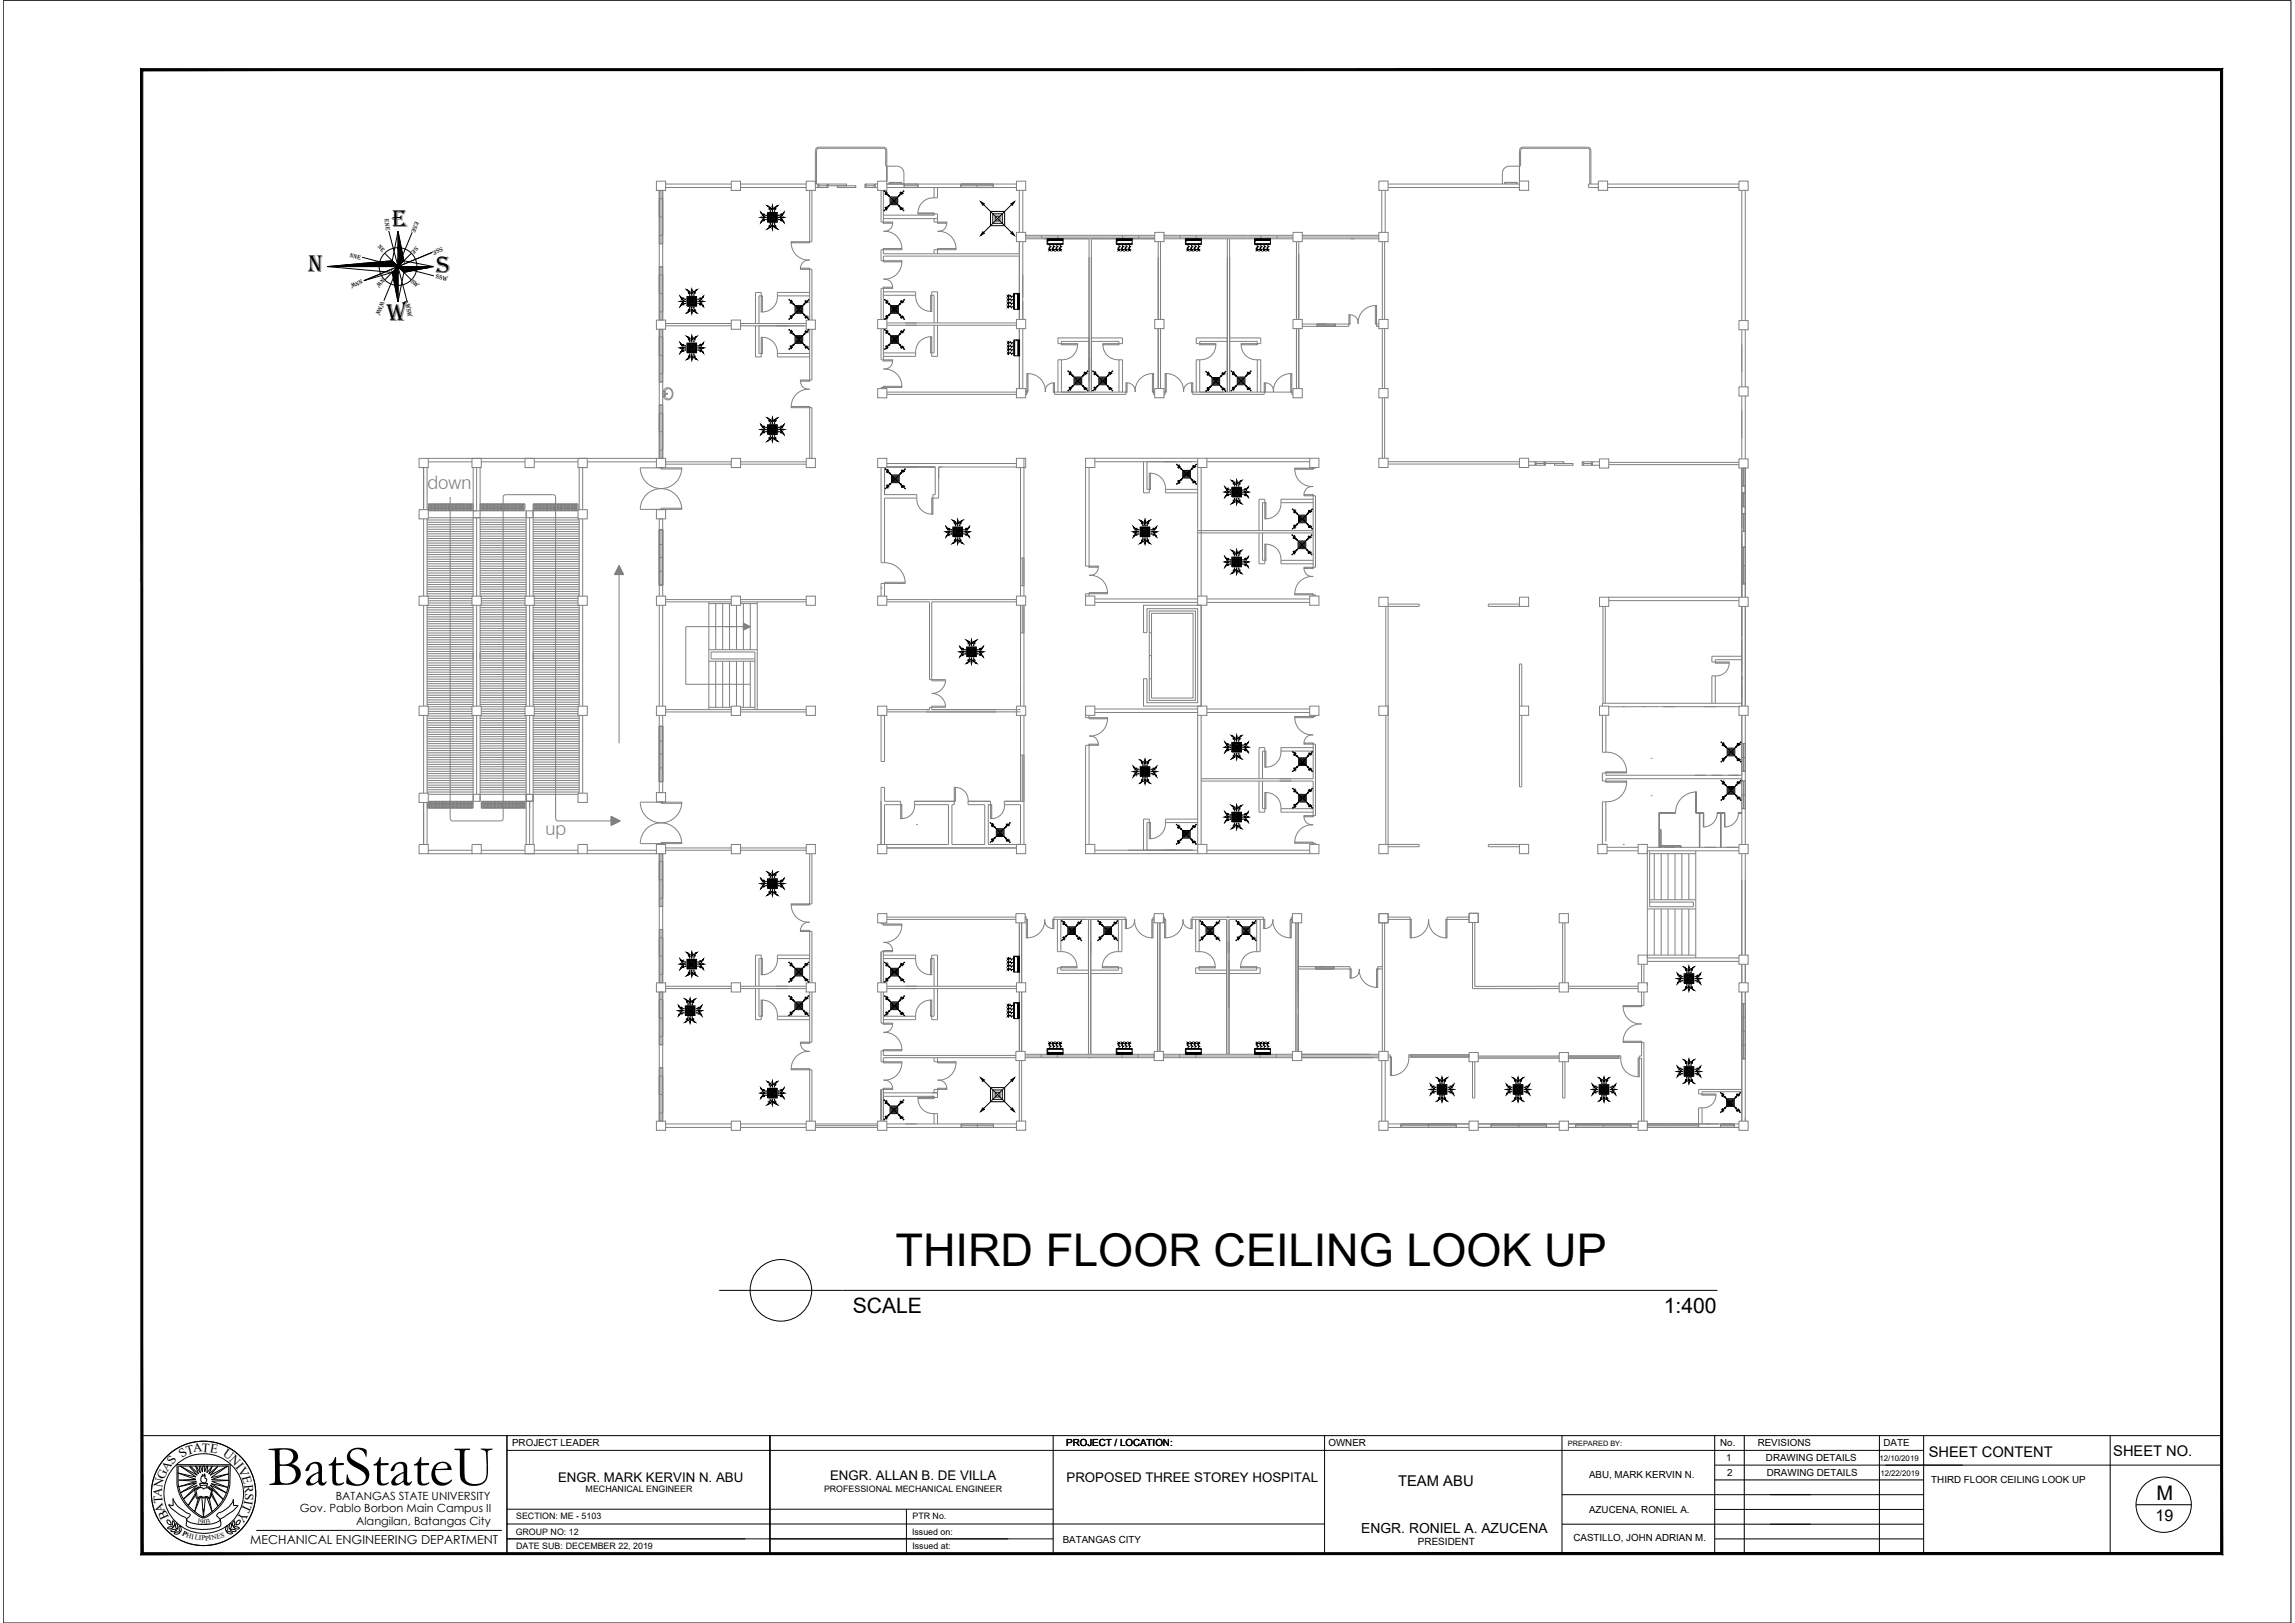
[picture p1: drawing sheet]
<svg xmlns="http://www.w3.org/2000/svg" width="420mm" height="297mm" viewBox="0 0 420 297" stroke-linecap="round" stroke-linejoin="round" font-family="sans-serif">
<defs><g id="words">
<text font-size="10.6" x="49" y="271.8">BatStateU</text>
<text font-size="8.3" x="163.9" y="231.8">THIRD FLOOR CEILING LOOK UP</text>
<g font-size="4.5">
<text x="71.7" y="41.5">E</text>
<text x="56.4" y="49.9">N</text>
<text x="79.9" y="49.9">S</text>
<text x="70.8" y="58.8">W</text>
</g>
<g font-size="3.9">
<text x="156.1" y="240.4">SCALE</text>
<text x="304.6" y="240.4">1:400</text>
</g>
<text font-size="3.7" x="394.8" y="274.6">M</text>
<g font-size="3.4" fill="#808080">
<text x="78.3" y="89.6">down</text>
<text x="99.9" y="152.8">up</text>
</g>
<text font-size="2.9" x="394.6" y="278.4">19</text>
<g font-size="2.7">
<text x="353.1" y="266.7">SHEET CONTENT</text>
<text x="386.9" y="266.4">SHEET NO.</text>
<text x="255.9" y="271.9">TEAM ABU</text>
</g>
<text font-size="2.5" x="249.2" y="280.5">ENGR. RONIEL A. AZUCENA</text>
<g font-size="2.4">
<text x="102.2" y="271.2">ENGR. MARK KERVIN N. ABU</text>
<text x="152" y="270.9">ENGR. ALLAN B. DE VILLA</text>
<text x="195.3" y="271.3">PROPOSED THREE STOREY HOSPITAL</text>
</g>
<g font-size="2.3">
<text x="30.6" y="269.4" transform="rotate(-56 30.6 269.4)">AS</text>
<text x="33.3" y="266.8" transform="rotate(-33 33.3 266.8)">S</text>
<text x="34.3" y="266.2" transform="rotate(-15 34.3 266.2)">T</text>
<text x="35.4" y="265.8" transform="rotate(-6 35.4 265.8)">A</text>
<text x="36.9" y="265.7" transform="rotate(3 36.9 265.7)">T</text>
<text x="38.4" y="265.8" transform="rotate(11 38.4 265.8)">E</text>
<text x="40.7" y="266.4" transform="rotate(36 40.7 266.4)">U</text>
<text x="41.9" y="267.3" transform="rotate(46 41.9 267.3)">N</text>
<text x="43.1" y="268.5" transform="rotate(51 43.1 268.5)">I</text>
<text x="43.5" y="269" transform="rotate(62 43.5 269)">V</text>
<text x="29.6" y="274" transform="rotate(-85 29.6 274)">A</text>
<text x="29.7" y="272.3" transform="rotate(-78 29.7 272.3)">N</text>
<text x="29.8" y="275.1" transform="rotate(-94 29.8 275.1)">T</text>
<text x="30.1" y="270.9" transform="rotate(-66 30.1 270.9)">G</text>
<text x="44.3" y="270.3" transform="rotate(75 44.3 270.3)">E</text>
<text x="44.7" y="275.2" transform="rotate(114 44.7 275.2)">T</text>
<text x="44.7" y="271.7" transform="rotate(84 44.7 271.7)">R</text>
<text x="44.8" y="274.5" transform="rotate(100 44.8 274.5)">I</text>
<text x="44.9" y="273.2" transform="rotate(94 44.9 273.2)">S</text>
<text x="30.3" y="276.5" transform="rotate(-110 30.3 276.5)">A</text>
<text x="31" y="277.7" transform="rotate(-115 31 277.7)">B</text>
<text x="44.1" y="276.5" transform="rotate(122 44.1 276.5)">Y</text>
<text x="45.8" y="282.6">MECHANICAL ENGINEERING DEPARTMENT</text>
</g>
<g font-size="2.1">
<text x="61.5" y="274.5">BATANGAS STATE UNIVERSITY</text>
<text x="54.9" y="276.8">Gov. Pablo Borbon Main Campus II</text>
<text x="65.2" y="279.1">Alangilan, Batangas City</text>
</g>
<g font-size="1.8">
<text x="93.8" y="264.6">PROJECT LEADER</text>
<text x="195.2" y="264.7">PROJECT / LOCATION:</text>
<text x="243.2" y="264.7">OWNER</text>
<text x="314.9" y="264.7">No.</text>
<text x="316" y="267.3">1</text>
<text x="321.8" y="264.7">REVISIONS</text>
<text x="323.3" y="267.4">DRAWING DETAILS</text>
<text x="344.8" y="264.7">DATE</text>
<text x="290.9" y="270.5">ABU, MARK KERVIN N.</text>
<text x="316.2" y="270.2">2</text>
<text x="323.5" y="270.2">DRAWING DETAILS</text>
<text x="353.6" y="271.4">THIRD FLOOR CEILING LOOK UP</text>
<text x="290.9" y="276.8">AZUCENA, RONIEL A.</text>
<text x="194.6" y="282.4">BATANGAS CITY</text>
<text x="259.6" y="282.8">PRESIDENT</text>
<text x="288.1" y="282.1">CASTILLO, JOHN ADRIAN M.</text>
</g>
<g font-size="1.6">
<text x="107.2" y="273">MECHANICAL ENGINEER</text>
<text x="150.9" y="273">PROFESSIONAL MECHANICAL ENGINEER</text>
<text x="94.4" y="280.8">GROUP NO: 12</text>
<text x="94.5" y="278">SECTION: ME - 5103</text>
<text x="167" y="280.8">Issued on:</text>
<text x="167" y="278">PTR No.</text>
<text x="94.5" y="283.6">DATE SUB: DECEMBER 22, 2019</text>
<text x="167" y="283.6">Issued at:</text>
</g>
<g font-size="1.4">
<text x="344.1" y="267.3">12/10/2019</text>
<text x="344.3" y="270.2">12/22/2019</text>
</g>
<g font-size="1.3">
<text x="287.1" y="264.6">PREPARED BY:</text>
<text x="33.3" y="280.9" transform="rotate(27 33.3 280.9)">P</text>
<text x="34" y="281.3" transform="rotate(17 34 281.3)">H</text>
<text x="35" y="281.6" transform="rotate(8 35 281.6)">I</text>
<text x="35.6" y="281.7" transform="rotate(10 35.6 281.7)">L</text>
<text x="36.1" y="278.7" transform="rotate(9 36.1 278.7)">1</text>
<text x="36.4" y="281.9" transform="rotate(3 36.4 281.9)">I</text>
<text x="36.7" y="278.8">90</text>
<text x="36.9" y="281.9">P</text>
<text x="37.6" y="281.9" transform="rotate(-8 37.6 281.9)">PI</text>
<text x="38" y="278.8" transform="rotate(-14 38 278.8)">3</text>
<text x="38.8" y="281.9" transform="rotate(-13 38.8 281.9)">N</text>
<text x="39.8" y="281.6" transform="rotate(-14 39.8 281.6)">E</text>
<text x="40.5" y="281.4" transform="rotate(-15 40.5 281.4)">S</text>
</g>
<g font-size="1.1">
<text x="70.4" y="40.1" transform="rotate(82 70.4 40.1)">ene</text>
<text x="76" y="40.5" transform="rotate(112 76 40.5)">ese</text>
<text x="64" y="47" transform="rotate(14 64 47)">nne</text>
<text x="69.1" y="45.3" transform="rotate(45 69.1 45.3)">nE</text>
<text x="76.1" y="45.1" transform="rotate(135 76.1 45.1)">se</text>
<text x="80.9" y="45.2" transform="rotate(157 80.9 45.2)">sse</text>
<text x="66.2" y="51.1" transform="rotate(157 66.2 51.1)">nnw</text>
<text x="70" y="51" transform="rotate(135 70 51)">nw</text>
<text x="75.1" y="51.5" transform="rotate(45 75.1 51.5)">sw</text>
<text x="79.7" y="50.9" transform="rotate(14 79.7 50.9)">ssw</text>
<text x="69.7" y="55.1" transform="rotate(112 69.7 55.1)">wnw</text>
<text x="74.3" y="55.7" transform="rotate(81 74.3 55.7)">wsw</text>
</g>
</g></defs>
<!-- layer: 0 -->
<g fill="none" stroke="#808080" stroke-width=".18">
<path d="M120.2 33.2h1.7v1.6h-1.7zM120.7 34.8h.6v9.8h-.6zM120.7 34.8v23.8M120.7 36.4h.6M120.7 39.7h.6M121 34.8v9.8M121.3 34.8v23.8M121.9 34.3h12M121.9 33.7h12M133.9 33.2h1.7v1.6h-1.7zM135.6 34.3h12M135.6 33.7h12"/>
<path d="M147.6 33.2h1.7v1.6h-1.7zM148.2 34.8v9.6M148.6 34.8v9.4h-.4M149.3 34.3h.4M149.7 33.7h.2v.6h-.2zM149.9 34.3h1.5M149.9 33.7h1.5M149.9 34h1.5M149.9 26.9h11.8M149.9 27.1h11.8M149.9 26.9a.63 .63 0 0 0-.6 .7v6.1h.4M149.9 27.1l-.2 .1-.2 .4v6.1"/>
<path d="M151.4 33.7h.2v.6h-.2zM151.6 33.7h3.4v.3h-3.4zM153.3 34h3.4v.3h-3.4zM158.3 33.7h.3v.6h-.3zM158.6 34.3h1.4M158.6 33.7h1.4M158.6 34h1.4M160 33.7h.3v.6h-.3zM160.3 34.3h.4M160.3 33.7h.4M160.7 33.2h1.7v1.6h-1.7zM161.3 34.8v5.8h.4"/>
<path d="M161.7 34.8v6.1M161.7 26.9a.63 .63 0 0 1 .7 .7v5.6v-2.8M161.7 27.1l.4 .2v.3l.1 2.8h2a1.26 1.26 0 0 1 1.3 1.3v2M162.4 34.3h23.7M162.4 33.7h23.7M162.8 33.7v-.4h2.3v.4M162.9 33.5h2.1M162.9 33.3v.4M165 33.3v.4M165.5 33.7h2.6v.6h-2.6zM165.5 34h2.6M165.5 33.7v.6"/>
<path d="M168.1 39h2.9v.2h-2.9zM168.1 33.7v.6M171 34.3v1.9M171 39.2v.2h-9.3M171 39.2h.6v1.4M171 36.2a2.75 2.75 0 0 0-2.9 2.8M171.6 34.3v1.9h-.6M175.9 33.7h5.9v.6h-5.9zM175.9 34h5.9M175.9 33.7v.6M178.9 33.7v.6M181.8 33.7v.6"/>
<path d="M186.1 33.2h1.7v1.6h-1.7zM186.6 34.8v7.7M187.3 34.8v7.7M252.4 33.1h1.7v1.7h-1.7zM253 34.8v7.7M253.6 34.8v7.7M254.1 34.3h24.1M254.1 33.7h24.1M275.5 33.7v-.4l.1 .4M275.6 33.5h2.1M275.6 33.4h2.1M277.7 33.7v-.4v.4"/>
<path d="M278.2 33.1h1.7v1.7h-1.7zM278.2 30.4v2.8v-5.6a.63 .63 0 0 1 .6-.7h11.8a.63 .63 0 0 1 .7 .7v6.1M278.4 27.6v2.8h-2.1a1.26 1.26 0 0 0-1.2 1.3v2M278.4 27.6l.1-.3 .3-.2 12 .1 .2 .4v6.1M292.6 33.1h1.7v1.7h-1.7zM292.6 33.7h-1.8v.6h1.8M294.3 34.3h24.1M294.3 33.7h24.1M318.4 33.1h1.6v1.7h-1.6zM318.9 34.8v23.9M319.5 34.8v23.9M120.2 58.6h1.7v1.7h-1.7z"/>
<path d="M120.7 48.8h.6v9.8h-.6zM120.7 44.6h.6M120.7 48.8h.6M120.7 43.1h.6M120.7 50.3h.6M120.7 57.1h.6M120.7 53.7h.6M121 48.8v9.8M121.9 59.2h12M121.9 59.6h12M133.9 58.6h1.7v1.7h-1.7zM135.6 59.2h12"/>
<path d="M135.6 59.6h12M138.3 59.6v5.7h1.1v-.6M138.9 59.6v5.1h.5M139.4 54.2h.2v2.9h-.2zM139.4 54.2h-.5v5M139.4 54.2v-.7h-1.1v5.7M142.3 54.2h5.9M142.3 54.1a2.75 2.75 0 0 1-2.7 3M144.9 44.4a3.2 3.2 0 0 0 3.3 3.2 1.48 1.48 0 0 0-1.7 1.5M144.9 44.2h3.3v.2h-3.3zM146.5 49.1h1.7v.2h-1.7zM147.6 58.6h1.7v1.7h-1.7z"/>
<path d="M148.2 49.3h.4v9.3M148.2 49.1v9.5M148.2 53.5h-5.9v.7M160.7 58.5h1.7v1.7h-1.7zM161.7 47.7h3.4v.2h-3.4zM161.7 52.6h1.7v.2h-1.7zM161.7 45.5h3.4v.2h-3.4zM161.7 40.6h1.7v.3h-1.7zM161.7 45.5v.9h24.9M161.7 52.6v5.9M161.7 45.7h-.4v2h.4M161.7 52.8h-.4v5.7"/>
<path d="M161.7 53.4h5.9v.6M161.7 54h5.9M161.7 40h9.9M162.4 59.5h23.7M162.4 59.1h23.7M163.4 40.9a1.48 1.48 0 0 1-1.7 1.4 3.2 3.2 0 0 1 3.4 3.2M165.1 47.9a3.2 3.2 0 0 1-3.4 3.2 1.48 1.48 0 0 1 1.7 1.5M167.6 54a2.75 2.75 0 0 0 2.8 3M170.4 54h.2v3h-.2zM170.6 54v-.6h1v5.7M170.6 54h.4v5.1M171 40v.6h.6"/>
<path d="M171 46.4v-.7h.6v.7M171 59.5v5.1h-.4M171.6 45.5h3.4v.2h-3.4zM171.6 40.6h1.7v.3h-1.7zM171.6 59.5v5.7h-1v-.6M173.3 40.9a1.49 1.49 0 0 1-1.7 1.4 3.2 3.2 0 0 1 3.4 3.2M186.1 58.5h1.7v1.6h-1.7zM186.1 42.5h1.7v1.7h-1.7zM186.6 44.2v14.3M186.6 46.9h-24.9v1M187.3 44.2v14.3M187.8 43.1h.1"/>
<path d="M187.8 43.7h23.6M187.8 43.1h23.6M187.8 43.4h23.6M190.7 43.1v.6M193.5 43.7h.1M193.7 43.1v.6M199.4 43.7v28.1M199.8 43.7v28.1M205.5 43.1v.6M205.7 43.7h.1M208.4 43.1v.6M211.4 42.5h1.7v1.7h-1.7z"/>
<path d="M211.4 58.5h1.7v1.6h-1.7zM212 44.2v14.3M212.5 44.2v14.3M213.1 43.1h.1M213.1 43.7h23.6M213.1 43.1h23.6M213.1 43.4h23.6M216 43.1v.6M218.8 43.7h.1M219 43.1v.6M224.7 43.7v28.1M225.1 43.7v28.1"/>
<path d="M230.8 43.1v.6M231 43.7h.1M233.8 43.1v.6M236.7 42.5h1.7v1.7h-1.7zM236.7 58.5h1.7v1.6h-1.7zM237.4 44.2v14.3M237.8 44.2v14.3M238.4 43.1h.1M238.4 43.7h14M238.4 43.1h14M238.4 43.4h14M238.4 59.3h8.8"/>
<path d="M241.1 59.3h3.4v.4h-3.4zM241.1 59.3v.4M241.1 59.5h3.4M244.5 59.3v.4M247 57.6h.2v1.7h-.2zM247 59.3v.4h-8.6M247.2 57.6a1.49 1.49 0 0 1 1.4 1.7M251.8 55.9h.2v3.4h-.2zM251.8 59.3h.6M251.8 55.9a3.2 3.2 0 0 0-3.2 3.4M252 59.3v.4h.4M252.4 42.5h1.7v1.7h-1.7z"/>
<path d="M252.4 58.5h1.7v1.6h-1.7zM253.1 44.2v14.3M253.5 44.2v14.3M318.4 58.7h1.6v1.7h-1.6zM120.7 60.3h.6v9.6h-.6zM120.7 74.1h.6v9.8h-.6zM120.7 60.3v23.6M120.7 69.9h.6M120.7 74.1h.6M120.7 61.7h.6M120.7 68.4h.6M120.7 65h.6"/>
<path d="M120.7 75.6h.6M120.7 79h.6M121 60.3v9.6M121 74.1v9.8M121.3 60.3v23.6M121.6 71.3a1.01 1.01 0 0 1 1.4 0 1.01 1.01 0 0 1 0 1.4 .97 .97 0 0 1-1.3 .3 .97 .97 0 0 1-.3-1.4zM121.8 72v-.5a.71 .71 0 0 1 .9-.3 .71 .71 0 0 1 .4 .9 .68 .68 0 0 1-.6 .9 .68 .68 0 0 1-.7-.8M122 72h.2M122.2 72.1h-.2M122.2 72h-.5l-.2 .1 .2 .1 .5-.1M122.2 72v.1M139.4 61.7h.2v3h-.2z"/>
<path d="M139.6 61.7a2.75 2.75 0 0 1 2.7 3M142.3 64.7v.6h5.9M142.3 64.7h5.9M144.9 74.4h3.3v.2h-3.3zM146.5 69.6h1.7v.2h-1.7zM146.5 69.8a1.48 1.48 0 0 0 1.7 1.4 3.2 3.2 0 0 0-3.3 3.2M148.2 74.6h.4v9.3M148.2 60.3v9.5M148.2 74.4v9.5M148.6 60.3v9.3h-.4M160.7 71.1h1.7v1.7h-1.7zM161.3 60.2v5.7h.4"/>
<path d="M161.7 70.7h3.4v.2h-3.4zM161.7 65.9h1.7v.2h-1.7zM161.7 60.2v5.9M161.7 70.7v.4M161.7 70.9h-.4v.2M161.7 64.6h5.9M162.4 72.2h23.7M162.4 71.8h23.7M163.4 66.1a1.48 1.48 0 0 1-1.7 1.4 3.2 3.2 0 0 1 3.4 3.2M167.6 64.6v.6h-5.9M170.4 61.6h.2v3h-.2zM170.4 61.6a2.75 2.75 0 0 0-2.8 3"/>
<path d="M186.1 71.1h1.7v1.7h-1.7zM186.6 60.1v11M187.3 60.1v11M187.8 72.2h.1M187.8 71.6h.1M187.8 71.8h.4M188 68.4h.2v3.4h-.2zM188 71.8v.4h-.2M188.2 68.4a3.2 3.2 0 0 1 3.2 3.3 1.48 1.48 0 0 1 1.4-1.6M192.8 70.1h.3v1.7h-.3zM192.8 71.8h13.5M193.1 71.8v.4h13v-.4"/>
<path d="M193.7 71.8v-6h.6v6M194.3 62.9h3v.2h-3zM197.3 63.1a2.75 2.75 0 0 1-3 2.7M199.4 62.5h-5.1v.4M199.4 61.8h-5.7v1.1h.6M199.8 62.5h5.1v.4M199.8 61.8h5.7v1.1h-.6M201.9 62.9h3v.2h-3zM201.9 63.1a2.75 2.75 0 0 0 3 2.7M204.9 71.8v-6h.6v6M206.1 70.1h.2v1.7h-.2zM211 68.4h.2v3.4h-.2z"/>
<path d="M211 71.8h.4M211 68.4a3.2 3.2 0 0 0-3.2 3.3 1.48 1.48 0 0 0-1.5-1.6M211.2 71.8v.4h.2M211.4 71.1h1.7v1.7h-1.7zM212 60.1v11M212.5 60.1v11M213.1 71.8h.4M213.3 68.4h.2v3.4h-.2zM213.3 71.8v.4h-.2M213.5 68.4a3.2 3.2 0 0 1 3.2 3.3 1.48 1.48 0 0 1 1.5-1.6M218.2 70.1h.2v1.7h-.2zM218.2 71.8h18.5"/>
<path d="M218.4 71.8v.4h13v-.4M219 71.8v-6h.6v6M219.6 62.9h3v.2h-3zM222.6 63.1a2.75 2.75 0 0 1-3 2.7M224.7 62.5h-5.1v.4M224.7 61.8h-5.7v1.1h.6M225.1 62.5h5.1v.4M225.1 61.8h5.7v1.1h-.6M227.2 62.9h3v.2h-3zM227.2 63.1a2.75 2.75 0 0 0 3 2.7M230.2 71.8v-6h.6v6M231.4 70.1h.3v1.7h-.3z"/>
<path d="M236.3 68.4h.2v3.4h-.2zM236.3 68.4a3.2 3.2 0 0 0-3.2 3.3 1.48 1.48 0 0 0-1.4-1.6M236.5 71.8v.4h.2M236.7 71.1h1.7v1.7h-1.7zM237.4 60.1v11M237.8 60.1v11M252.4 71.1h1.7v1.7h-1.7zM253.1 60.1v11M253.1 72.8v11.1M253.5 60.1v11M253.5 72.8v11.1M318.4 70.8h1.6v1.7h-1.6z"/>
<path d="M318.9 60.4v10.4M318.9 72.5v11.5M319.5 60.4v10.4M319.5 72.5v11.5M76.7 83.9h1.7v1.7h-1.7zM76.7 93.3h1.7v1.7h-1.7zM77.6 85.6v7.7M77.6 95v14.1M78.2 98.5h8.4M78.2 99.8h8.4M78.2 99.4h8.4M78.2 99h8.4"/>
<path d="M78.2 98.1h8.4M78.2 97.7h8.4M78.2 97.3h8.4M78.2 96.9h8.4M78.2 96.4h8.4M78.2 96h8.4M78.2 95.6h8.4M78.2 95.2h8.4M78.2 85.6v7.7M78.4 84.5h8M78.4 94.7h27.4M78.4 83.9h41.8"/>
<path d="M79.7 92.2v1.3M80.9 92.2v1.3M82.2 92.2v1.3M82.4 91v58.8M83.5 92.2v1.3M84.7 92.2v1.3M86 92.2v1.3M86.4 83.9h1.7v1.7h-1.7zM86.6 85.6v23.5h-8.4v-14.1M86.6 92.2h-8.2v1.3h17.7v-1.3h-8.2M87.3 85.6v7.9M87.3 94.7v14.4"/>
<path d="M87.9 98.5h8.4M87.9 85.6v23.5h8.4v-15.6h9.5v-1.3h-8.2v16.9h8.4v-14.1M87.9 99.8h8.4M87.9 99.4h8.4M87.9 99h8.4M87.9 98.1h8.4M87.9 97.7h8.4M87.9 97.3h8.4M87.9 96.9h8.4M87.9 96.4h8.4M87.9 96h8.4M87.9 95.6h8.4"/>
<path d="M87.9 95.2h8.4M88.1 84.5h8M89.2 92.2v1.3M90.4 92.2v1.3M91.7 92.2v1.3M93 92.2v1.3M94.2 92.2v1.3M95.5 92.2v1.3M96.1 83.9h1.7v1.7h-1.7zM97 94.7v14.4M97.6 98.5h8.4M97.6 99.8h8.4"/>
<path d="M97.6 99.4h8.4M97.6 99h8.4M97.6 98.1h8.4M97.6 97.7h8.4M97.6 97.3h8.4M97.6 96.9h8.4M97.6 96.4h8.4M97.6 96h8.4M97.6 95.6h8.4M97.6 95.2h8.4M97.8 84.5h8M98.9 92.2v1.3"/>
<path d="M100.1 92.2v1.3M101.4 92.2v1.3M102.7 92.2v1.3M103.9 92.2v1.3M105.2 92.2v1.3M105.8 83.9h1.7v1.7h-1.7zM105.8 93.3h1.7v1.7h-1.7zM106 85.6v7.7M106.7 85.6v7.7M106.7 95v14.1M107.5 84.5h12.7M117.2 85.6h7.6a3.8 3.8 0 0 1-3.8 3.8 3.8 3.8 0 0 1-3.8-3.8z"/>
<path d="M118.3 90.5a3.8 3.8 0 0 1 4.2-.8 3.8 3.8 0 0 1 2.3 3.5h-7.6a3.8 3.8 0 0 1 1.1-2.7zM120.2 83.9h1.7v1.7h-1.7zM120.2 93.3h1.7v1.7h-1.7zM120.7 97h.6v10.1h-.6zM120.7 85.6h.1M120.7 89.4h.1M120.7 93.2v.1M120.7 82.4h.6M120.7 97h.6M120.7 99.7h.6M121 85.6v.2h3.8v-.2M121 93.2v-.2h3.8v.2"/>
<path d="M121 97v10.1M121.3 85.6h.1M121.3 89.4h.1M121.3 93.2v.1M121.9 84.9h12M121.9 84.5h12M133.9 83.9h1.7v1.7h-1.7zM135.6 84.9h12M135.6 84.5h12M147.6 83.9h1.7v1.7h-1.7zM160.7 83.9h1.7v1.7h-1.7zM161.3 85.6v17.4h.6"/>
<path d="M161.9 85.6v4.9h5.9v.7M162.4 84.8h23.7M162.4 85.5h8.8v5h-.4v.7M167.8 91.2h-5.9v11.8M167.8 91.2a2.75 2.75 0 0 0 2.8 2.9M170.6 91.2h.2v2.9h-.2zM186.1 83.9h1.7v1.7h-1.7zM186.1 85.5h-14.2v5.7h-1.1M186.8 85.6v23.5M187.5 83.9v25.2M198.7 83.9h1.7v1.7h-1.7zM198.7 85.6v18h.7"/>
<path d="M199.4 85.6v18.2M200.4 84.5h18.9M200.4 83.9h18.9M209.3 84.5v5.7h1.1v-.6M210 84.5v5.1h.4M210.4 86.6h.2v3h-.2zM210.6 86.6a2.75 2.75 0 0 1 2.8 3M213.4 89.6v.6h5.9M213.4 89.6h5.9M219.3 83.9h1.6v1.7h-1.6zM219.3 85.6v23.5M219.3 97.5h21.1"/>
<path d="M219.3 97.1h21.1M219.9 85.6v23.5M220.9 84.5h18.9M220.9 83.9h18.9M230.5 97.5v5.7h1.1v-.7M231.1 97.5v5h.5M231.6 99.6h.2v2.9h-.2zM231.6 92h.2v3h-.2zM231.6 92h-.5v5.1M231.6 92v-.6h-1.1v5.7M231.8 99.6a2.75 2.75 0 0 1 2.7 2.9M234.5 92h5.9"/>
<path d="M234.5 92a2.75 2.75 0 0 1-2.7 3M237 85.7h3.4v.2h-3.4zM237 85.9a3.2 3.2 0 0 0 3.4 3.1M238.7 90.5h1.7v.2h-1.7zM239.8 83.9h1.7v1.7h-1.7zM240.4 90.7h.4v13.1h-.4M240.4 85.6v.3M240.4 90.5v13.5M240.4 91.4h-5.9v.6M240.4 89a1.49 1.49 0 0 0-1.7 1.5M240.8 85.6v.1h-.4M252.4 83.9h1.7v1.7h-1.7z"/>
<path d="M254.1 84.9h24.1M254.1 84.5h24.1M278.2 83.9h1.7v1.7h-1.7zM279.9 84.5h1.1M279.9 85.1h1.1M281 84.5h.2v.6h-.2zM281.2 84.8h1.5M281.2 84.5h1.5M281.2 85.1h1.5M282.7 84.5h.2v.6h-.2zM282.9 84.5h3.4v.3h-3.4zM284.6 84.8h3.4v.3h-3.4z"/>
<path d="M289.7 84.5h.2v.6h-.2zM289.9 84.8h1.5M289.9 84.5h1.5M289.9 85.1h1.5M291.4 84.5h.2v.6h-.2zM291.6 84.5h1.2M291.6 85.1h1.2M292.8 84h1.7v1.7h-1.7zM294.5 85h23.9M294.5 84.6h23.9M318.4 84h1.6v1.7h-1.6zM318.9 90.9h.1"/>
<path d="M318.9 85.7h.6v3.2h-.6zM318.9 90.2h.6v2.5h-.6zM318.9 94h.6v3.3h-.6zM318.9 85.7v23.6M318.9 90.2h.6M318.9 92.7h.6M318.9 94h.6M318.9 97.3h.6M318.9 88.9h.6M319.2 85.7v3.2M319.2 90.2v2.5M319.2 94v3.3"/>
<path d="M319.5 85.7v23.6M76.7 109.1h1.7v1.7h-1.7zM77.6 110.8v18.4M78.2 106.6h8.4M78.2 115.9h8.4M78.2 119.6h8.4M78.2 117.5h8.4M78.2 111.2h8.4M78.2 101.5h8.4M78.2 113.7h8.4M78.2 113.3h8.4M78.2 112.1h8.4"/>
<path d="M78.2 104.5h8.4M78.2 104h8.4M78.2 103.2h8.4M78.2 119.2h8.4M78.2 118.8h8.4M78.2 118.4h8.4M78.2 118h8.4M78.2 117.1h8.4M78.2 116.7h8.4M78.2 116.3h8.4M78.2 115.4h8.4M78.2 115h8.4"/>
<path d="M78.2 114.6h8.4M78.2 114.2h8.4M78.2 112.9h8.4M78.2 112.5h8.4M78.2 111.6h8.4M78.2 108.7h8.4M78.2 108.3h8.4M78.2 107.8h8.4M78.2 107.4h8.4M78.2 107h8.4M78.2 106.1h8.4M78.2 105.7h8.4"/>
<path d="M78.2 105.3h8.4M78.2 104.9h8.4M78.2 103.6h8.4M78.2 102.8h8.4M78.2 102.3h8.4M78.2 101.9h8.4M78.2 101.1h8.4M78.2 100.7h8.4M78.2 100.2h8.4M78.4 109.5h8M78.4 110.4h8M78.4 109.9h8"/>
<path d="M86.4 109.1h1.7v1.7h-1.7zM87.3 110.8v18.4M87.9 106.6h8.4M87.9 115.9h8.4M87.9 119.6h8.4M87.9 117.5h8.4M87.9 111.2h8.4M87.9 101.5h8.4M87.9 113.7h8.4M87.9 113.3h8.4M87.9 112.1h8.4M87.9 104.5h8.4"/>
<path d="M87.9 104h8.4M87.9 103.2h8.4M87.9 119.2h8.4M87.9 118.8h8.4M87.9 118.4h8.4M87.9 118h8.4M87.9 117.1h8.4M87.9 116.7h8.4M87.9 116.3h8.4M87.9 115.4h8.4M87.9 115h8.4M87.9 114.6h8.4"/>
<path d="M87.9 114.2h8.4M87.9 112.9h8.4M87.9 112.5h8.4M87.9 111.6h8.4M87.9 108.7h8.4M87.9 108.3h8.4M87.9 107.8h8.4M87.9 107.4h8.4M87.9 107h8.4M87.9 106.1h8.4M87.9 105.7h8.4M87.9 105.3h8.4"/>
<path d="M87.9 104.9h8.4M87.9 103.6h8.4M87.9 102.8h8.4M87.9 102.3h8.4M87.9 101.9h8.4M87.9 101.1h8.4M87.9 100.7h8.4M87.9 100.2h8.4M88.1 109.5h8M88.1 110.4h8M88.1 109.9h8M96.1 109.1h1.7v1.7h-1.7z"/>
<path d="M97 110.8v18.4M97.6 106.6h8.4M97.6 115.9h8.4M97.6 119.6h8.4M97.6 117.5h8.4M97.6 111.2h8.4M97.6 101.5h8.4M97.6 113.7h8.4M97.6 113.3h8.4M97.6 112.1h8.4M97.6 104.5h8.4M97.6 104h8.4"/>
<path d="M97.6 103.2h8.4M97.6 119.2h8.4M97.6 118.8h8.4M97.6 118.4h8.4M97.6 118h8.4M97.6 117.1h8.4M97.6 116.7h8.4M97.6 116.3h8.4M97.6 115.4h8.4M97.6 115h8.4M97.6 114.6h8.4M97.6 114.2h8.4"/>
<path d="M97.6 112.9h8.4M97.6 112.5h8.4M97.6 111.6h8.4M97.6 108.7h8.4M97.6 108.3h8.4M97.6 107.8h8.4M97.6 107.4h8.4M97.6 107h8.4M97.6 106.1h8.4M97.6 105.7h8.4M97.6 105.3h8.4M97.6 104.9h8.4"/>
<path d="M97.6 103.6h8.4M97.6 102.8h8.4M97.6 102.3h8.4M97.6 101.9h8.4M97.6 101.1h8.4M97.6 100.7h8.4M97.6 100.2h8.4M97.8 109.5h8M97.8 110.4h8M97.8 109.9h8M105.8 109.1h1.7v1.7h-1.7zM106.7 110.8v18.4"/>
<path d="M112.5 105.1h1.7M112.5 105.1h1.6M112.6 105h1.5M112.6 104.9h1.4M112.7 104.8h1.3M112.7 104.7h1.2M112.8 104.6h1.1M112.8 104.5h1.1M112.8 104.5h1M112.9 104.5h.9M112.9 104.4h.9M112.9 104.3h.9"/>
<path d="M113 104.2h.7M113 104.1h.7M113 104.1h.6M113.1 104h.5M113.1 103.9h.5M113.1 103.9h.4M113.2 103.8h.3M113.2 103.7h.3M113.3 103.6h.1M113.3 103.5h.1M113.3 105.2v30.8M113.3 103.5l.9 1.7h-1.7z"/>
<path d="M120.2 109.1h1.7v1.7h-1.7zM120.7 109.1v-14.1h.6v14.1M120.7 110.8v18.4M120.7 104.6h.6M120.7 107.1h.6M120.7 102h.6M121.3 110.8v18.4M121.9 109.7h12M121.9 110.1h12M129.8 110.1v19.8M129.8 118.9h8.8M129.8 110.5h4.1"/>
<path d="M131 110.5v8.4M132.3 110.5v8.4M133.6 110.5v8.4M133.9 109.1h1.7v1.7h-1.7zM134.8 110.8v8.1M135.6 110.5h3M135.6 109.7h12M135.6 110.1h12M136.1 110.5v8.4M136.1 114.1l1.3 .6M136.1 114.1v1.2M136.2 114.1v1.2"/>
<path d="M136.3 114.1v1.1M136.3 114.2v1M136.4 114.2v1M136.5 114.2v.9M136.5 114.3v.8M136.6 114.3v.8M136.7 114.3v.7M136.7 114.4v.6M136.8 114.4v.6M136.9 114.4v.5M136.9 114.5v.4M137 114.5v.4"/>
<path d="M137.1 114.5v.3M137.1 114.6v.2M137.2 114.6v.2M137.3 114.6v.1M137.3 114.7h.1M137.4 110.5v8.4M137.4 114.7h-11.8v10.5h11.8M137.4 114.7l-1.3 .6M138.6 110.1v19.8M147.6 109.1h1.7v1.7h-1.7zM160.7 109.1h1.7v1.7h-1.7zM161.3 107.6h.1"/>
<path d="M161.9 103a3.8 3.8 0 0 1 3.8 3.6M162.4 110.1h7.8v14.3h2.9v.2h-2.5v-14.5h15.5M162.4 109.7h23.7M165.7 106.6v.2h-4.4v2.3M165.7 106.6h-3.8v2.5M186.1 109.1h1.7v1.7h-1.7zM186.8 110.8v18.4M186.8 107.2h.7M186.8 102.1h.7M186.8 115.8h.7M187.1 102.1v5.1M187.1 110.8v5"/>
<path d="M187.5 110.8v18.4M198.7 109.1h1.7v1.7h-1.7zM198.7 109.1v-.4h4.1v-.2h-3.4v.6M199.4 103.6h1.7v.2h-1.7zM200.4 110.3h18.9M200.4 109.6h18.9M201.1 103.8a1.49 1.49 0 0 1-1.7 1.5 3.2 3.2 0 0 1 3.4 3.1M209.3 115.8v-5h10.6v18.4h-10.6v-5M209.3 115.8h.7v-4.4h9.3v17.2h-9.3v-4.4h-.7M209.3 110.8v5M210.4 115.8v-4h8.4v16.4h-8.4v-4M210.4 115.8h.4"/>
<path d="M210.4 115.8v8.4M210.8 115.8v-3.5h7.6v15.5h-7.6v-3.6M210.8 115.8v8.4M219.3 109.1h1.6v1.7h-1.6zM219.9 110.8v18.4M220.9 110.3h18.9M220.9 109.6h18.9M234.5 102.5h5.9M234.5 102.5v.7h5.9M237 108.7h3.4v.2h-3.4zM238.7 104a1.49 1.49 0 0 0 1.7 1.5 3.2 3.2 0 0 0-3.4 3.2M238.7 103.8h1.7v.2h-1.7z"/>
<path d="M239.8 109.1h1.7v1.7h-1.7zM240.4 109.1v-.2h.4v.2M252.4 109.3h1.7v1.7h-1.7zM253.7 111v18.2M254.1 110.6h5.7v.4h-5.7v43.5h5.7v.5h-5.7M278.2 109.3h1.7v1.7h-1.7zM278.2 110.6h-5.7v.4h5.7M292.8 109.3h1.7v1.7h-1.7zM293.5 111v17.7M293.9 111v17.7M294.5 109.9h23.9M294.5 109.3h23.9"/>
<path d="M318.4 109.3h1.6v1.7h-1.6zM318.9 103h.1M318.9 100.1h.6v6.8h-.6zM318.9 111v18.2M318.9 103.5h.6M318.9 106.9h.6M318.9 100.1h.6M319.2 100.1v6.8M319.5 111v18.2M76.7 129.2h1.7v1.7h-1.7zM77.6 130.9v14.3M78.2 136.1h8.4"/>
<path d="M78.2 138.6h8.4M78.2 138.2h8.4M78.2 134.4h8.4M78.2 127.7h8.4M78.2 139.9h8.4M78.2 139.5h8.4M78.2 139.1h8.4M78.2 137.8h8.4M78.2 137.4h8.4M78.2 136.9h8.4M78.2 136.5h8.4M78.2 135.7h8.4"/>
<path d="M78.2 135.3h8.4M78.2 134.8h8.4M78.2 134h8.4M78.2 133.6h8.4M78.2 133.1h8.4M78.2 132.7h8.4M78.2 132.3h8.4M78.2 131.9h8.4M78.2 131.5h8.4M78.2 131h8.4M78.2 128.9h8.4M78.2 128.5h8.4"/>
<path d="M78.2 128.1h8.4M78.2 127.2h8.4M78.2 126.8h8.4M78.2 126.4h8.4M78.2 126h8.4M78.2 125.5h8.4M78.2 125.1h8.4M78.2 124.7h8.4M78.2 124.3h8.4M78.2 123.9h8.4M78.2 123.4h8.4M78.2 123h8.4"/>
<path d="M78.2 122.6h8.4M78.2 122.2h8.4M78.2 121.8h8.4M78.2 121.3h8.4M78.2 120.9h8.4M78.2 120.5h8.4M78.2 120.1h8.4M78.2 129.2v-18.4h8.4v18.4M78.2 130.9v14.3M78.4 129.3h8M78.4 130.6h8M78.4 130.2h8"/>
<path d="M78.4 129.8h8M86.4 129.2h1.7v1.7h-1.7zM86.6 130.9v15.7M87.3 130.9v14.5M87.9 130.9v15.7h-9.5M87.9 136.1h8.4M87.9 138.6h8.4M87.9 138.2h8.4M87.9 134.4h8.4M87.9 127.7h8.4M87.9 139.9h8.4M87.9 139.5h8.4"/>
<path d="M87.9 139.1h8.4M87.9 137.8h8.4M87.9 137.4h8.4M87.9 136.9h8.4M87.9 136.5h8.4M87.9 135.7h8.4M87.9 135.3h8.4M87.9 134.8h8.4M87.9 134h8.4M87.9 133.6h8.4M87.9 133.1h8.4M87.9 132.7h8.4"/>
<path d="M87.9 132.3h8.4M87.9 131.9h8.4M87.9 131.5h8.4M87.9 131h8.4M87.9 128.9h8.4M87.9 128.5h8.4M87.9 128.1h8.4M87.9 127.2h8.4M87.9 126.8h8.4M87.9 126.4h8.4M87.9 126h8.4M87.9 125.5h8.4"/>
<path d="M87.9 125.1h8.4M87.9 124.7h8.4M87.9 124.3h8.4M87.9 123.9h8.4M87.9 123.4h8.4M87.9 123h8.4M87.9 122.6h8.4M87.9 122.2h8.4M87.9 121.8h8.4M87.9 121.3h8.4M87.9 120.9h8.4M87.9 120.5h8.4"/>
<path d="M87.9 120.1h8.4M87.9 129.2v-18.4h8.4v18.4M88.1 129.3h8M88.1 130.6h8M88.1 130.2h8M88.1 129.8h8M96.1 129.2h1.7v1.7h-1.7zM96.3 130.9v23.7M97 130.9v14.5M97.6 136.1h8.4M97.6 138.6h8.4M97.6 138.2h8.4"/>
<path d="M97.6 134.4h8.4M97.6 127.7h8.4M97.6 139.9h8.4M97.6 139.5h8.4M97.6 139.1h8.4M97.6 137.8h8.4M97.6 137.4h8.4M97.6 136.9h8.4M97.6 136.5h8.4M97.6 135.7h8.4M97.6 135.3h8.4M97.6 134.8h8.4"/>
<path d="M97.6 134h8.4M97.6 133.6h8.4M97.6 133.1h8.4M97.6 132.7h8.4M97.6 132.3h8.4M97.6 131.9h8.4M97.6 131.5h8.4M97.6 131h8.4M97.6 128.9h8.4M97.6 128.5h8.4M97.6 128.1h8.4M97.6 127.2h8.4"/>
<path d="M97.6 126.8h8.4M97.6 126.4h8.4M97.6 126h8.4M97.6 125.5h8.4M97.6 125.1h8.4M97.6 124.7h8.4M97.6 124.3h8.4M97.6 123.9h8.4M97.6 123.4h8.4M97.6 123h8.4M97.6 122.6h8.4M97.6 122.2h8.4"/>
<path d="M97.6 121.8h8.4M97.6 121.3h8.4M97.6 120.9h8.4M97.6 120.5h8.4M97.6 120.1h8.4M97.6 129.2v-18.4h8.4v18.4M97.6 130.9v23.7M97.8 129.3h8M97.8 130.6h8M97.8 130.2h8M97.8 129.8h8M105.8 129.2h1.7v1.7h-1.7z"/>
<path d="M106 130.9v14.3M106.7 130.9v14.3M120.2 129.2h1.7v1.7h-1.7zM120.7 132.9h.6v10.2h-.6zM120.7 130.9v14.2h.6v-14.2M120.7 132.9h.6M120.7 138h.6M120.7 135.6h.6M121 132.9v10.2M121.9 129.9h12M121.9 130.3h12M129.8 129.5h4.1"/>
<path d="M129.8 121h8.4M131 121v8.5M132.3 121v8.5M133.6 121v8.5M133.9 129.2h1.7v1.7h-1.7zM134.8 121v8.2M135.6 129.5h2.6M135.6 129.9h12M135.6 130.3h12M136.1 121v8.5M137.4 121v8.5M138.2 120.6h-8v-1.3h8v10.6"/>
<path d="M147.6 129.2h1.7v1.7h-1.7zM160.7 129.2h1.7v1.7h-1.7zM161.3 130.9h.6v8.5h-.6zM162.4 129.9h7.8v-.4h2.9v-.3h-2.5v.7h16.2M162.4 130.3h24.4M173.1 124.6a2.53 2.53 0 0 1-2.5 2.3 2.53 2.53 0 0 1 2.5 2.3M186.1 129.2h1.7v1.7h-1.7zM186.8 130.9v15.7M186.8 138.2h.7M187.1 138.2v8.4M187.5 130.9v23.6M198.7 129.2h1.7v1.7h-1.7z"/>
<path d="M198.7 130.9v.4h4.1v.3h-3.4v-.7M199.4 136.2h1.7v.2h-1.7zM199.4 136.2v18.3M199.4 136.4h-.7v18.1M200.4 129.8h18.9M200.4 130.4h18.9M202.8 131.6a3.2 3.2 0 0 1-3.4 3.1 1.49 1.49 0 0 1 1.7 1.5M209.3 124.2v5M210.4 124.2h.4M210.4 120h.4M219.3 129.2h1.6v1.7h-1.6zM219.3 130.9v23.6"/>
<path d="M219.9 130.9v23.6M220.9 129.8h18.9M220.9 130.4h18.9M231.6 137.5h.2v2.9h-.2zM231.6 137.5h-.5v5M231.6 137.5v-.7h-1.1v5.7M234.5 137.5h5.9M234.5 137.5a2.75 2.75 0 0 1-2.7 2.9M237 131.1h3.4v.2h-3.4zM237 131.3a3.2 3.2 0 0 0 3.4 3.2 1.49 1.49 0 0 0-1.7 1.5M238.7 136h1.7v.2h-1.7zM239.8 129.2h1.7v1.7h-1.7z"/>
<path d="M240.4 136.2h.4v13.1h-.4M240.4 136v6.5h-20.5M240.4 130.9v.4M240.4 136.8h-5.9v.7M240.8 130.9v.2h-.4M252.4 129.2h1.7v1.7h-1.7zM253.7 130.9v23.6M278.2 129.2h1.7v1.7h-1.7zM278.2 129.2v-7.7h.4v7.7M278.2 130.9v13.1h.4v-13.1M292.8 129.2h1.7v1.7h-1.7zM293.4 130.9v6.8h.6"/>
<path d="M294 130.9v6.8M294 137.7a3.6 3.6 0 0 1 3.8 3.6M297.2 129.3h.1M300.9 129.3h.1M302.3 138.8h.1M303.7 129.3l-9.2 .1M303.8 129.3h14.6M314 121.2h2.6v.2h-2.6zM314 123.7v5M314 123.7h-.6v5M316.6 121.4a2.33 2.33 0 0 1-2.6 2.3M318.4 129.2h1.6v1.7h-1.6z"/>
<path d="M318.9 136.1h.6v5.1h-.6zM318.9 124.1h.1M318.9 130.9v23.6M318.9 136.1h.6M318.9 138.6h.6M318.9 128.7h-25.5v.5M318.9 120.7h-4.9v.5M318.9 120.1h-5.5v1.1h.6M319.2 136.1v5.1M319.5 130.9v23.6M76.7 154.6h1.7v1.6h-1.7zM76.7 145.2h1.7v1.7h-1.7z"/>
<path d="M77.6 146.9v7.7M78.2 141.2h8.4M78.2 144.1h8.4M78.2 140.7h8.4M78.2 141.6h8.4M78.2 145h8.4M78.2 144.5h8.4M78.2 143.7h8.4M78.2 143.3h8.4M78.2 142.9h8.4M78.2 142.4h8.4M78.2 142h8.4"/>
<path d="M78.2 140.3h8.4M78.2 147.9h8.4M78.2 146.9v7.7M78.4 156.2h8M78.4 155.6h8M78.4 145.4h27.4M78.6 146.6v1.3M79.9 146.6v1.3M81.1 146.6v1.3M82.4 149.8l.2 .4h.2h8.9M83.7 146.6v1.3M84.9 146.6v1.3"/>
<path d="M86.2 146.6v1.3M86.4 154.6h1.7v1.6h-1.7zM87.9 141.2h8.4M87.9 144.1h8.4M87.9 140.7h8.4M87.9 141.6h8.4M87.9 145h8.4M87.9 144.5h8.4M87.9 143.7h8.4M87.9 143.3h8.4M87.9 142.9h8.4M87.9 142.4h8.4"/>
<path d="M87.9 142h8.4M87.9 140.3h8.4M88.1 156.2h17.7M88.1 155.6h8M89.4 146.6v1.3M90.6 146.6v1.3M91.9 146.6v1.3M92.1 149.8v-58.8l.2-.4 .2-.1h8.8l.2 .1 .2 .4v58.8M92.1 149.8l-.2 .4h-.2M93.2 146.6v1.3M94.4 146.6v1.3M95.7 146.6v1.3"/>
<path d="M96.1 154.6h1.7v1.6h-1.7zM97 146.6v8M97.6 146.6h-9.5v1.3h8.2M97.6 141.2h8.4M97.6 144.1h8.4M97.6 140.7h8.4M97.6 141.6h8.4M97.6 145h8.4M97.6 144.5h8.4M97.6 143.7h8.4M97.6 143.3h8.4M97.6 142.9h8.4"/>
<path d="M97.6 142.4h8.4M97.6 142h8.4M97.6 140.3h8.4M97.8 155.6h8M101.7 149.8l.2 .4h.2M102.1 150.2h9.8M105.8 154.6h1.7v1.6h-1.7zM105.8 145.2h1.7v1.7h-1.7zM107.5 156.2h12.7M107.5 155.6h12.7M111.9 149.4l1.7 .8-1.7 .9zM111.9 149.4v1.7"/>
<path d="M112 149.4v1.6M112 149.5v1.5M112.1 149.5v1.5M112.2 149.5v1.4M112.2 149.6v1.3M112.3 149.6v1.3M112.4 149.7v1.1M112.5 149.7v1.1M112.6 149.8v.9M112.7 149.8v.9M112.8 149.8v.9M112.8 149.9v.7"/>
<path d="M112.9 149.9v.7M113 150v.5M113.1 150v.5M113.2 150.1v.3M113.3 150.1v.3M113.4 150.2v.1M113.5 150.2v.1M117.2 146.8a3.8 3.8 0 0 0 3.8 3.8 3.8 3.8 0 0 0 3.8-3.8M117.2 146.8h7.6v.2h-3.8v-.2M118.3 151.7a3.8 3.8 0 0 1 4.2-.8 3.8 3.8 0 0 1 2.3 3.5h-7.6a3.8 3.8 0 0 1 1.1-2.7zM120.2 154.6h1.7v1.6h-1.7zM120.2 145.1h1.7v1.7h-1.7z"/>
<path d="M120.7 156.2h.6v9.7h-.6zM120.7 146.8h.1M120.7 150.6h.1M120.7 154.4v.2M120.7 156.2v23.7M120.7 157.6h.6M120.7 143.1h.6M120.7 140.5h.6M121 154.4v-.2h3.8v.2M121 156.2v9.7M121.3 146.8h.1M121.3 150.6h.1"/>
<path d="M121.3 154.4v.2M121.3 156.2v23.7M121.9 155.2h12M121.9 155.6h12M133.9 154.6h1.7v1.6h-1.7zM135.6 155.2h12M135.6 155.6h12M147.6 154.6h1.7v1.6h-1.7zM148.2 156.2v9.4M148.6 156.2v9.2h-.4M160.7 154.6h1.7v1.6h-1.7zM162.4 155.2h23.7"/>
<path d="M164.9 147.3h.2v2.5h-.2zM164.9 147.3v-.7h-3v-2.5h-.6v10.5M164.9 147.3h-3v7.3h11.7v-7.3h-6.2M167.4 147.3a2.33 2.33 0 0 1-2.3 2.5M167.8 150.9h.1M174.7 144.1h.2v2.5h-.2zM174.7 146.6v.7h-.4v7.3h6v-7.3h-3.1v-.7h4.1v.7M174.7 146.6h-7.3v.7M174.9 144.1a2.33 2.33 0 0 1 2.3 2.5M181.3 147.3h.3v2.5h-.3zM183.9 147.3a2.33 2.33 0 0 1-2.3 2.5M186.1 154.5h1.7v1.7h-1.7z"/>
<path d="M187.5 146.6h-3.6v.7h2.9v7.3h-5.9v-7.3h.4M198.7 154.5h1.7v1.7h-1.7zM200.4 156.2h18.9M200.4 155.6h18.9M210.4 150.5h.2v3h-.2zM210.4 150.5v-.6h-1.1v5.7M210.4 150.5h-.4v5.1M213.4 150.5h5.9M213.4 150.5a2.75 2.75 0 0 1-2.8 3M219.3 154.5h1.6v1.7h-1.6zM219.3 149.9h-5.9v.6M219.9 142.9h20.5v6.6"/>
<path d="M220.9 156.2h18.9M220.9 155.6h18.9M230.5 142.9v5.7h1.1v-.6M231.1 142.9v5.1h.5M231.6 145.1h.2v2.9h-.2zM231.8 145.1a2.75 2.75 0 0 1 2.7 2.9M234.5 148h5.9M234.5 148v.6h5.9M237 154.1h3.4v.2h-3.4zM238.7 149.5a1.49 1.49 0 0 0 1.7 1.5 3.2 3.2 0 0 0-3.4 3.1M238.7 149.3h1.7v.2h-1.7zM239.8 154.5h1.7v1.7h-1.7z"/>
<path d="M240.4 154.5v-.2h.4v.2M252.4 154.5h1.7v1.7h-1.7zM278.2 154.5h1.7v1.7h-1.7zM278.2 154.5h-5.7v.5h5.7M292.5 154.5h1.7v1.7h-1.7zM293.4 154.5h.6M294 142.9h3.8v.3h-3.8zM294 141.3h3.8v.2h-3.8zM294 141.5v.4h24.9M294 141.5h-.6v1.4h.6M294.2 155.1h5.7M294.2 155.7h5.7"/>
<path d="M297.2 154.5h.1M297.8 143.2a3.7 3.7 0 0 1-4.4 3.5M299.9 154.5h1.7v1.7h-1.7zM300.9 154.5h.1M301.6 155.1h16.8M302 155.8v10.1h8v-.8h-8M302 156.2h8.5M302.3 145.6h.1M302.9 156.2v8.5M304.1 156.2v8.5M305.4 156.2v8.5M306.7 156.2v8.5"/>
<path d="M307.9 156.2v8.5M309.2 156.2v8.5M310.3 141.9h.1M310.5 155.7v19.6M311.3 141.9h.1M312.3 141.9h-.1M312.3 141.9h.1M313.4 141.9h.1M314.3 141.9h.1M315.3 141.9h.1M316.4 141.9h.1M317.4 141.9h.1"/>
<path d="M318.4 154.5h1.6v1.7h-1.6zM318.4 155.7h-16.8v19.6h16.8M318.4 141.9h.1M318.9 142.9h.6v5.1h-.6zM318.9 156.2v18.6M318.9 142.9h.6M318.9 148h.6M318.9 145.5h.6M318.9 141.2h.6M318.9 142.5h-24.9v.4M319.2 142.9v5.1M319.5 156.2v18.6"/>
<path d="M120.2 179.9h1.7v1.7h-1.7zM120.7 170.1h.6v9.8h-.6zM120.7 165.9h.6M120.7 170.1h.6M120.7 164.4h.6M120.7 161h.6M120.7 171.6h.6M120.7 178.4h.6M120.7 175h.6M121 170.1v9.8M133.9 179.9h1.7v1.7h-1.7zM139.4 175.4h.2v3h-.2z"/>
<path d="M139.4 175.4v-.6h-1.1v5.7M139.4 175.4h-.5v5.1M142.3 175.4h5.9M142.3 175.4a2.75 2.75 0 0 1-2.7 3M144.9 165.6a3.2 3.2 0 0 0 3.3 3.2 1.5 1.5 0 0 0-1.7 1.5M144.9 165.4h3.3v.2h-3.3zM146.5 170.3h1.7v.2h-1.7zM147.6 179.9h1.7v1.7h-1.7zM148.2 174.8h-5.9v.6M148.2 170.5h.4v9.4M148.2 170.3v9.6M160.7 179.9h1.7v1.7h-1.7z"/>
<path d="M160.7 167.2h1.7v1.7h-1.7zM161.3 168.9v.2h.4v-.2M161.7 169.1h3.4v.2h-3.4zM161.7 174h1.7v.2h-1.7zM161.7 174v5.9M161.7 174.2h-.4v5.7M161.7 174.8h5.9v.6M161.7 175.4h5.9M161.7 172.5a1.49 1.49 0 0 1 1.7 1.5M162.4 168.3h23.6M162.4 167.8h23.6M165.1 169.3a3.2 3.2 0 0 1-3.4 3.2"/>
<path d="M167.6 175.4a2.75 2.75 0 0 0 2.8 3M170.4 175.4h.2v3h-.2zM170.6 175.4v-.6h1v5.7M170.6 175.4h.4v5.1M186 167.2h1.7v1.7h-1.7zM186.1 179.9h1.7v1.6h-1.7zM186.6 168.9v11M187 168.9v11M187.7 168.3h.4M187.7 167.8h.2v.5M187.9 168.3h.2v3.3h-.2zM192.7 168.3h.2v1.7h-.2z"/>
<path d="M192.7 168.3h13.5M192.7 169.9a1.48 1.48 0 0 1-1.4-1.6 3.2 3.2 0 0 1-3.2 3.3M192.9 168.3v-.5h13.1v.5M193.6 168.3v5.9h.6M194.2 176.9h3v.2h-3zM194.2 168.3v5.9M194.2 177.1v.5h5.1M194.2 177.1h-.6v1.1h5.7M194.2 174.2a2.75 2.75 0 0 1 3 2.7M199.3 168.3v24.7M199.7 168.3v24.7M201.8 176.9h3v.2h-3z"/>
<path d="M204.8 177.1v.5h-5.1M204.8 177.1h.6v1.1h-5.7M204.8 168.3v5.9M204.8 174.2a2.75 2.75 0 0 0-3 2.7M205.4 168.3v5.9h-.6M206 168.3h.2v1.7h-.2zM206.2 169.9a1.48 1.48 0 0 0 1.5-1.6 3.2 3.2 0 0 0 3.2 3.3M210.9 168.3h.2v3.3h-.2zM210.9 168.3h.4M211.3 167.2h1.7v1.7h-1.7zM211.3 167.8h-.2v.5M211.9 168.9v23.5"/>
<path d="M212.4 168.9v23.5M213 168.3h.4M213 167.8h.2v.5M213.2 168.3h.2v3.3h-.2zM218 168.3h.3v1.7h-.3zM218 168.3h6.6v24.7M218.1 169.9a1.48 1.48 0 0 1-1.5-1.6 3.2 3.2 0 0 1-3.2 3.3M218.3 168.3v-.5h13v.5M218.9 168.3v5.9h.6v-5.9M219.5 176.9h3v.2h-3zM219.5 177.1v.5h5.1M219.5 177.1h-.6v1.1h5.7"/>
<path d="M219.5 174.2a2.75 2.75 0 0 1 3 2.7M227.1 176.9h3v.2h-3zM230.1 177.1v.5h-5.1M230.1 177.1h.6v1.1h-5.7M230.1 168.3v5.9M230.1 174.2a2.75 2.75 0 0 0-3 2.7M230.7 168.3v5.9h-.6M231.3 168.3h.3v1.7h-.3zM231.6 168.3h-6.6v24.7M231.6 169.9a1.48 1.48 0 0 0 1.4-1.6 3.2 3.2 0 0 0 3.2 3.3M236.2 168.3h.2v3.3h-.2zM236.2 168.3h.4"/>
<path d="M236.6 167.2h1.7v1.7h-1.7zM236.6 167.8h-.2v.5M237.2 168.9v23.5M237.7 168.9v23.5M237.7 177.3h9.7M237.7 176.9h9.5v.4M240.8 176.9h3.4v.4h-3.4zM240.8 177.1h3.4M240.8 176.9v.4M244.2 176.9v.4M247.2 177.3h.2v1.7h-.2zM248.9 177.3a3.2 3.2 0 0 0 3.1 3.4"/>
<path d="M248.9 177.3a1.49 1.49 0 0 1-1.5 1.7M252 177.3h.2v3.4h-.2zM252 177.3h1.1M252.4 167.2h1.7v1.7h-1.7zM253.1 176.9h-.9v.4M253.1 168.9v23.5M253.5 168.9v23.5M254.1 168.3h4.3M254.1 167.8h4.1v.5M258.2 168.3h.2v3.3h-.2zM258.4 171.6a3.2 3.2 0 0 0 3.1-3.3 3.2 3.2 0 0 0 3.2 3.3M264.7 168.3h.2v3.3h-.2z"/>
<path d="M264.7 168.3h4.2M268.9 167.1h1.7v1.7h-1.7zM268.9 167.8h-4v.5M269.6 168.8v12.1h15.9M270 168.8v11.7h15.5M285.5 167.2h1.6v1.7h-1.6zM285.5 179.9h1.6v1.7h-1.6zM286.1 168.9v11M286.5 168.9v11M299.9 174.8h1.7v1.7h-1.7zM299.9 179.9h1.7v1.7h-1.7zM300.5 176.5v3.4"/>
<path d="M301 176.5v3.4M301.6 166.4h8.9M301.6 179.9v.5M301.6 174.8h8.9M301.6 176h16.8M302 164.7h8.5M302.9 166.4v8.4M304.1 166.4v8.4M305.4 166.4v8.4M306.7 166.4v8.4M307.9 166.4v8.4M309.2 166.4v8.4"/>
<path d="M318.4 179.9h1.6v1.7h-1.6zM318.4 174.8h1.6v1.7h-1.6zM318.9 176.5v3.4M319.5 176.5v3.4M120.7 181.6h.6v9.6h-.6zM120.7 195.4h.6v9.8h-.6zM120.7 181.6v23.6M120.7 191.2h.6M120.7 195.4h.6M120.7 183h.6M120.7 189.7h.6M120.7 186.3h.6"/>
<path d="M120.7 196.9h.6M121 181.6v9.6M121 195.4v9.8M121.3 181.6v23.6M121.9 180.9h12M121.9 180.5h12M135.6 180.9h12M135.6 180.5h12M138.3 180.9v5.7h1.1v-.6M138.9 180.9v5.1h.5M139.4 183h.2v3h-.2zM139.6 183a2.75 2.75 0 0 1 2.7 3"/>
<path d="M142.3 186h5.9M142.3 186v.6h5.9M144.9 195.6h3.3v.2h-3.3zM146.5 190.7h1.7v.2h-1.7zM146.5 190.9a1.5 1.5 0 0 0 1.7 1.5 3.2 3.2 0 0 0-3.3 3.2M148.2 195.8h.4v9.4M148.2 181.6v9.3M148.2 195.6v9.6M148.6 181.6v9.1h-.4M161.3 181.6v5.6h.4M161.7 192.1h3.4v.2h-3.4zM161.7 187.2h1.7v.3h-1.7z"/>
<path d="M161.7 194.3h3.4v.2h-3.4zM161.7 199.2h1.7v.2h-1.7zM161.7 181.6v5.9M161.7 192.1v1.1h24.3M161.7 199.2v6M161.7 192.3h-.4v2h.4M161.7 199.4h-.4v5.8M161.7 186h5.9M162.4 180.9h23.7M162.4 180.5h23.7M163.4 187.5a1.5 1.5 0 0 1-1.7 1.4 3.2 3.2 0 0 1 3.4 3.2M165.1 194.5a3.2 3.2 0 0 1-3.4 3.2 1.5 1.5 0 0 1 1.7 1.5"/>
<path d="M167.6 186v.6h-5.9M170.4 183h.2v3h-.2zM170.4 183a2.75 2.75 0 0 0-2.8 3M171 180.9v5.1h-.4M171 193.6v.7h.6v-.7M171.6 194.3h3.4v.2h-3.4zM171.6 199.2h1.7v.2h-1.7zM171.6 180.9v5.7h-1v-.6M171.6 199.4h-.6v.6M171.6 199.4v1.5h-.6M175 194.5a3.2 3.2 0 0 1-3.4 3.2 1.5 1.5 0 0 1 1.7 1.5M186 192.4h1.7v1.7h-1.7z"/>
<path d="M186 193.6h-24.3v.9M186.6 181.5v10.9M186.6 194.1v11.1M187 181.5v10.9M187 194.1v11.1M187.7 193h23.6v.6h-23.6M187.7 193.3h23.6M190.6 193v.6M193.6 193v.6M205.4 193v.6M208.3 193v.6M211.3 192.4h1.7v1.7h-1.7z"/>
<path d="M213 193.6h23.6M213 193h23.6M213 193.3h23.6M215.9 193v.6M218.9 193v.6M230.7 193v.6M233.7 193v.6M236.6 192.4h1.7v1.7h-1.7zM238.3 193.6h14.1M238.3 193h14.1M238.3 193.3h14.1M252.4 192.4h1.7v1.7h-1.7z"/>
<path d="M253 194.1v11.1M253.6 194.1v11.1M254.1 193.5h.7M254.1 193.1h.4v.4M254.5 193.5h.3v3.3h-.3zM257.9 193.5h11M257.9 193.5a3.2 3.2 0 0 1-3.1 3.3M258.3 193.1h10.6v.4h-10.6zM258.3 193.3h10.6M258.3 193.1v.4M268.9 192.6h1.7v1.7h-1.7zM268.9 193.1h-11v.4"/>
<path d="M269.6 194.3v6.7h.4v-6.7M270.6 193.7h14.9M270.6 193.3h14.9M270.6 193.5h14.9M285.5 192.6h1.6v1.7h-1.6zM286.1 194.3v6.7h.4v-6.7M287.1 193.3h9.2v.4h-9.2zM287.1 180.9h12.8M287.1 180.5h12.8M287.1 193.7h9.6M287.1 193.3h9.6v.4M287.1 193.5h9.2"/>
<path d="M296.7 193.7a3.2 3.2 0 0 0 3.2 3.4M297.2 190.6h3.3v.2h-3.3zM297.2 184.2a3.2 3.2 0 0 0 3.3 3.2M297.2 184h3.3v.2h-3.3zM299.9 193.7h.2v3.4h-.2zM299.9 193.7h.6v11.5M300.5 187.4a3.2 3.2 0 0 0-3.3 3.2M300.5 190.6v2.7h-.4v.4M300.5 190.8h.5v14.4M300.5 181.6v2.6M301 181.6v2.4h-.5M318.9 183.7h.6v10.1h-.6z"/>
<path d="M318.9 181.6v23.6M318.9 199.4h-7.9v.8h.6M318.9 183.7h.6M318.9 193.8h.6M318.9 191.3h.6M318.9 188.7h.6M318.9 186.2h.6M318.9 199.8h-7.3v.4M319.2 183.7v10.1M319.5 181.6v23.6M120.2 205.2h1.7v1.7h-1.7zM120.7 203.7h.6"/>
<path d="M120.7 200.3h.6M121.9 205.7h12M121.9 206.3h12M133.9 205.2h1.7v1.7h-1.7zM135.6 205.7h12M135.6 206.3h12M147.6 205.2h1.7v1.7h-1.7zM149.3 205.7h11.4M149.3 206.3h11.4M149.3 206h11.4M160.7 205.2h1.7v1.7h-1.7zM161.7 200.6h9.3v.3"/>
<path d="M161.7 200h9.9M162.4 205.7h23.7M162.4 206.3h23.7M168.1 200.9h2.9v.2h-2.9zM168.1 201.1a2.75 2.75 0 0 0 2.9 2.7M171 203.8v1.9M171 203.8h.6v1.9M176 205.7h5.9v.6h-5.9zM176 206h5.9M176 205.7v.6M178.9 205.7v.6M181.9 205.7v.6"/>
<path d="M186.1 205.2h1.7v1.7h-1.7zM252.4 205.2h1.7v1.7h-1.7zM254.1 205.7h14.8M254.1 206.3h14.8M256.5 205.7h10.1v.6h-10.1zM256.5 206h10.1M256.5 205.7v.6M261.5 205.7v.6M266.6 205.7v.6M268.9 205.2h1.7v1.7h-1.7zM270.6 205.7h14.9M270.6 206.3h14.9"/>
<path d="M273 205.7h10.1v.6h-10.1zM273 206h10.1M273 205.7v.6M278 205.7v.6M283.1 205.7v.6M285.5 205.2h1.6v1.7h-1.6zM287.1 205.7h12.8M287.1 206.3h12.8M288.5 205.7h10.1v.6h-10.1zM288.5 206h10.1M288.5 205.7v.6M293.5 205.7v.6"/>
<path d="M298.6 205.7v.6M299.9 205.2h1.7v1.7h-1.7zM301.6 205.7h9.4v.6h-9.4zM301.6 205.7h16.8M301.6 206.3h16.8M301.6 206h9.4M311.6 200.2h2.5v.2h-2.5zM311.6 202.8h-.6v3.5M311.6 202.8v2.9M314.1 200.4a2.33 2.33 0 0 1-2.5 2.4M315 205.7h2.5v.6h-2.5zM315 205.7h2.5v.6"/>
<path d="M315 206h2.5M315 205.7v.6M318.4 205.2h1.6v1.7h-1.6z"/>
<circle cx="121.6" cy="72.1" r=".04"/>
<circle cx="121.6" cy="71.6" r=".11"/>
<circle cx="121.6" cy="72.5" r=".11"/>
<circle cx="78.5" cy="92.6" r=".04"/>
<circle cx="78.5" cy="92.8" r=".04"/>
<circle cx="78.5" cy="93.1" r=".04"/>
<circle cx="78.5" cy="93.4" r=".04"/>
<circle cx="78.5" cy="92.3" r=".04"/>
<circle cx="78.5" cy="93.4" r=".06"/>
<circle cx="78.5" cy="93.1" r=".06"/>
<circle cx="78.5" cy="92.3" r=".06"/>
<circle cx="78.5" cy="92.6" r=".06"/>
<circle cx="78.5" cy="92.8" r=".06"/>
<circle cx="78.8" cy="92.6" r=".04"/>
<circle cx="78.8" cy="93.1" r=".04"/>
<circle cx="78.8" cy="92.8" r=".04"/>
<circle cx="78.8" cy="92.3" r=".04"/>
<circle cx="78.8" cy="93.4" r=".06"/>
<circle cx="79" cy="92.3" r=".04"/>
<circle cx="79" cy="92.6" r=".04"/>
<circle cx="79" cy="93.4" r=".04"/>
<circle cx="79" cy="92.8" r=".04"/>
<circle cx="79" cy="93.1" r=".06"/>
<circle cx="79.3" cy="92.8" r=".04"/>
<circle cx="79.3" cy="93.1" r=".04"/>
<circle cx="79.3" cy="92.6" r=".04"/>
<circle cx="79.3" cy="92.3" r=".04"/>
<circle cx="79.3" cy="93.4" r=".04"/>
<circle cx="79.3" cy="93.1" r=".06"/>
<circle cx="79.3" cy="92.6" r=".06"/>
<circle cx="79.3" cy="93.4" r=".06"/>
<circle cx="79.3" cy="92.3" r=".06"/>
<circle cx="79.3" cy="92.8" r=".06"/>
<circle cx="79.5" cy="93.4" r=".04"/>
<circle cx="79.5" cy="92.8" r=".04"/>
<circle cx="79.5" cy="92.3" r=".04"/>
<circle cx="79.5" cy="93.1" r=".04"/>
<circle cx="79.5" cy="92.6" r=".06"/>
<circle cx="79.8" cy="93.1" r=".04"/>
<circle cx="79.8" cy="92.6" r=".04"/>
<circle cx="79.8" cy="92.3" r=".04"/>
<circle cx="79.8" cy="92.8" r=".04"/>
<circle cx="79.8" cy="93.4" r=".04"/>
<circle cx="79.8" cy="92.8" r=".06"/>
<circle cx="79.8" cy="93.4" r=".06"/>
<circle cx="79.8" cy="92.3" r=".06"/>
<circle cx="79.8" cy="93.1" r=".06"/>
<circle cx="79.8" cy="92.6" r=".06"/>
<circle cx="80" cy="93.1" r=".04"/>
<circle cx="80" cy="92.6" r=".04"/>
<circle cx="80" cy="93.4" r=".04"/>
<circle cx="80" cy="92.3" r=".06"/>
<circle cx="80" cy="92.8" r=".06"/>
<circle cx="80.3" cy="92.8" r=".04"/>
<circle cx="80.3" cy="92.3" r=".04"/>
<circle cx="80.3" cy="93.4" r=".04"/>
<circle cx="80.3" cy="92.6" r=".04"/>
<circle cx="80.3" cy="93.1" r=".04"/>
<circle cx="80.3" cy="92.3" r=".06"/>
<circle cx="80.3" cy="93.4" r=".06"/>
<circle cx="80.3" cy="93.1" r=".06"/>
<circle cx="80.3" cy="92.8" r=".06"/>
<circle cx="80.3" cy="92.6" r=".06"/>
<circle cx="80.6" cy="93.1" r=".04"/>
<circle cx="80.6" cy="92.6" r=".04"/>
<circle cx="80.6" cy="93.4" r=".04"/>
<circle cx="80.6" cy="92.8" r=".04"/>
<circle cx="80.6" cy="92.3" r=".04"/>
<circle cx="80.6" cy="92.3" r=".06"/>
<circle cx="80.6" cy="93.1" r=".06"/>
<circle cx="80.6" cy="92.8" r=".06"/>
<circle cx="80.6" cy="93.4" r=".06"/>
<circle cx="80.6" cy="92.6" r=".06"/>
<circle cx="80.8" cy="93.1" r=".04"/>
<circle cx="80.8" cy="92.6" r=".04"/>
<circle cx="80.8" cy="92.8" r=".04"/>
<circle cx="80.8" cy="93.4" r=".04"/>
<circle cx="80.8" cy="92.3" r=".06"/>
<circle cx="81.1" cy="92.6" r=".04"/>
<circle cx="81.1" cy="93.4" r=".04"/>
<circle cx="81.1" cy="92.3" r=".04"/>
<circle cx="81.1" cy="92.8" r=".04"/>
<circle cx="81.1" cy="93.1" r=".06"/>
<circle cx="81.3" cy="92.8" r=".04"/>
<circle cx="81.3" cy="93.4" r=".04"/>
<circle cx="81.3" cy="93.1" r=".04"/>
<circle cx="81.3" cy="92.6" r=".04"/>
<circle cx="81.3" cy="92.3" r=".04"/>
<circle cx="81.3" cy="92.6" r=".06"/>
<circle cx="81.3" cy="93.1" r=".06"/>
<circle cx="81.3" cy="92.8" r=".06"/>
<circle cx="81.3" cy="92.3" r=".06"/>
<circle cx="81.3" cy="93.4" r=".06"/>
<circle cx="81.6" cy="92.3" r=".04"/>
<circle cx="81.6" cy="92.6" r=".04"/>
<circle cx="81.6" cy="92.8" r=".04"/>
<circle cx="81.6" cy="93.1" r=".04"/>
<circle cx="81.6" cy="93.4" r=".04"/>
<circle cx="81.6" cy="93.4" r=".06"/>
<circle cx="81.6" cy="92.3" r=".06"/>
<circle cx="81.6" cy="93.1" r=".06"/>
<circle cx="81.6" cy="92.6" r=".06"/>
<circle cx="81.6" cy="92.8" r=".06"/>
<circle cx="81.8" cy="92.6" r=".04"/>
<circle cx="81.8" cy="92.8" r=".04"/>
<circle cx="81.8" cy="93.4" r=".04"/>
<circle cx="81.8" cy="92.3" r=".06"/>
<circle cx="81.8" cy="93.1" r=".06"/>
<circle cx="82.1" cy="92.6" r=".04"/>
<circle cx="82.1" cy="93.1" r=".04"/>
<circle cx="82.1" cy="92.8" r=".04"/>
<circle cx="82.1" cy="93.4" r=".04"/>
<circle cx="82.1" cy="92.3" r=".04"/>
<circle cx="82.1" cy="92.3" r=".06"/>
<circle cx="82.1" cy="93.1" r=".06"/>
<circle cx="82.1" cy="92.6" r=".06"/>
<circle cx="82.1" cy="93.4" r=".06"/>
<circle cx="82.1" cy="92.8" r=".06"/>
<circle cx="82.3" cy="92.3" r=".04"/>
<circle cx="82.3" cy="93.4" r=".04"/>
<circle cx="82.3" cy="93.1" r=".04"/>
<circle cx="82.3" cy="92.6" r=".04"/>
<circle cx="82.3" cy="92.8" r=".04"/>
<circle cx="82.3" cy="92.6" r=".06"/>
<circle cx="82.3" cy="93.1" r=".06"/>
<circle cx="82.3" cy="92.8" r=".06"/>
<circle cx="82.3" cy="92.3" r=".06"/>
<circle cx="82.3" cy="93.4" r=".06"/>
<circle cx="82.6" cy="92.3" r=".04"/>
<circle cx="82.6" cy="93.4" r=".04"/>
<circle cx="82.6" cy="92.8" r=".04"/>
<circle cx="82.6" cy="93.1" r=".04"/>
<circle cx="82.6" cy="92.6" r=".04"/>
<circle cx="82.8" cy="92.6" r=".04"/>
<circle cx="82.8" cy="92.8" r=".04"/>
<circle cx="82.8" cy="92.3" r=".04"/>
<circle cx="82.8" cy="93.4" r=".04"/>
<circle cx="82.8" cy="93.1" r=".06"/>
<circle cx="83.1" cy="93.4" r=".04"/>
<circle cx="83.1" cy="93.1" r=".04"/>
<circle cx="83.1" cy="92.8" r=".04"/>
<circle cx="83.1" cy="92.3" r=".04"/>
<circle cx="83.1" cy="92.6" r=".04"/>
<circle cx="83.1" cy="93.4" r=".06"/>
<circle cx="83.1" cy="93.1" r=".06"/>
<circle cx="83.1" cy="92.3" r=".06"/>
<circle cx="83.1" cy="92.6" r=".06"/>
<circle cx="83.1" cy="92.8" r=".06"/>
<circle cx="83.3" cy="93.1" r=".04"/>
<circle cx="83.3" cy="92.6" r=".04"/>
<circle cx="83.3" cy="93.4" r=".04"/>
<circle cx="83.3" cy="92.8" r=".04"/>
<circle cx="83.3" cy="92.3" r=".06"/>
<circle cx="83.6" cy="92.3" r=".04"/>
<circle cx="83.6" cy="93.4" r=".04"/>
<circle cx="83.6" cy="93.1" r=".04"/>
<circle cx="83.6" cy="92.6" r=".04"/>
<circle cx="83.6" cy="92.8" r=".04"/>
<circle cx="83.6" cy="93.1" r=".06"/>
<circle cx="83.6" cy="92.6" r=".06"/>
<circle cx="83.6" cy="92.8" r=".06"/>
<circle cx="83.6" cy="92.3" r=".06"/>
<circle cx="83.6" cy="93.4" r=".06"/>
<circle cx="83.8" cy="92.3" r=".04"/>
<circle cx="83.8" cy="92.8" r=".04"/>
<circle cx="83.8" cy="93.4" r=".04"/>
<circle cx="83.8" cy="93.1" r=".04"/>
<circle cx="83.8" cy="92.6" r=".06"/>
<circle cx="84.1" cy="92.3" r=".04"/>
<circle cx="84.1" cy="92.6" r=".04"/>
<circle cx="84.1" cy="93.4" r=".04"/>
<circle cx="84.1" cy="93.1" r=".04"/>
<circle cx="84.1" cy="92.8" r=".04"/>
<circle cx="84.1" cy="93.1" r=".06"/>
<circle cx="84.1" cy="93.4" r=".06"/>
<circle cx="84.1" cy="92.6" r=".06"/>
<circle cx="84.1" cy="92.3" r=".06"/>
<circle cx="84.1" cy="92.8" r=".06"/>
<circle cx="84.4" cy="92.8" r=".04"/>
<circle cx="84.4" cy="93.1" r=".04"/>
<circle cx="84.4" cy="92.6" r=".04"/>
<circle cx="84.4" cy="93.4" r=".04"/>
<circle cx="84.4" cy="92.3" r=".04"/>
<circle cx="84.6" cy="93.1" r=".04"/>
<circle cx="84.6" cy="92.8" r=".04"/>
<circle cx="84.6" cy="92.6" r=".04"/>
<circle cx="84.6" cy="93.4" r=".04"/>
<circle cx="84.6" cy="92.3" r=".06"/>
<circle cx="84.9" cy="92.8" r=".04"/>
<circle cx="84.9" cy="92.3" r=".04"/>
<circle cx="84.9" cy="93.4" r=".04"/>
<circle cx="84.9" cy="92.6" r=".06"/>
<circle cx="84.9" cy="93.1" r=".06"/>
<circle cx="85.1" cy="93.1" r=".04"/>
<circle cx="85.1" cy="93.4" r=".04"/>
<circle cx="85.1" cy="92.6" r=".04"/>
<circle cx="85.1" cy="92.3" r=".04"/>
<circle cx="85.1" cy="92.8" r=".04"/>
<circle cx="85.1" cy="92.3" r=".06"/>
<circle cx="85.1" cy="93.1" r=".06"/>
<circle cx="85.1" cy="92.8" r=".06"/>
<circle cx="85.1" cy="92.6" r=".06"/>
<circle cx="85.1" cy="93.4" r=".06"/>
<circle cx="85.4" cy="92.3" r=".04"/>
<circle cx="85.4" cy="93.4" r=".04"/>
<circle cx="85.4" cy="92.8" r=".04"/>
<circle cx="85.4" cy="93.1" r=".04"/>
<circle cx="85.4" cy="92.6" r=".04"/>
<circle cx="85.4" cy="92.3" r=".06"/>
<circle cx="85.4" cy="93.1" r=".06"/>
<circle cx="85.4" cy="92.6" r=".06"/>
<circle cx="85.4" cy="93.4" r=".06"/>
<circle cx="85.4" cy="92.8" r=".06"/>
<circle cx="85.6" cy="92.8" r=".04"/>
<circle cx="85.6" cy="92.3" r=".04"/>
<circle cx="85.6" cy="93.1" r=".06"/>
<circle cx="85.6" cy="92.6" r=".06"/>
<circle cx="85.6" cy="93.4" r=".06"/>
<circle cx="85.9" cy="92.3" r=".04"/>
<circle cx="85.9" cy="92.6" r=".04"/>
<circle cx="85.9" cy="93.1" r=".04"/>
<circle cx="85.9" cy="93.4" r=".04"/>
<circle cx="85.9" cy="92.8" r=".04"/>
<circle cx="85.9" cy="93.1" r=".06"/>
<circle cx="85.9" cy="92.6" r=".06"/>
<circle cx="85.9" cy="92.3" r=".06"/>
<circle cx="85.9" cy="93.4" r=".06"/>
<circle cx="85.9" cy="92.8" r=".06"/>
<circle cx="86.1" cy="93.1" r=".04"/>
<circle cx="86.1" cy="92.3" r=".04"/>
<circle cx="86.1" cy="92.6" r=".04"/>
<circle cx="86.1" cy="92.8" r=".04"/>
<circle cx="86.1" cy="93.4" r=".04"/>
<circle cx="86.1" cy="93.1" r=".06"/>
<circle cx="86.1" cy="92.6" r=".06"/>
<circle cx="86.1" cy="92.3" r=".06"/>
<circle cx="86.1" cy="92.8" r=".06"/>
<circle cx="86.1" cy="93.4" r=".06"/>
<circle cx="86.4" cy="92.6" r=".04"/>
<circle cx="86.4" cy="92.3" r=".04"/>
<circle cx="86.4" cy="92.8" r=".04"/>
<circle cx="86.4" cy="93.1" r=".04"/>
<circle cx="86.4" cy="93.4" r=".06"/>
<circle cx="88" cy="93.4" r=".04"/>
<circle cx="88" cy="92.6" r=".04"/>
<circle cx="88" cy="93.1" r=".04"/>
<circle cx="88" cy="92.8" r=".04"/>
<circle cx="88" cy="92.3" r=".04"/>
<circle cx="88.3" cy="92.8" r=".04"/>
<circle cx="88.3" cy="93.1" r=".04"/>
<circle cx="88.3" cy="92.6" r=".04"/>
<circle cx="88.3" cy="92.3" r=".04"/>
<circle cx="88.3" cy="93.4" r=".04"/>
<circle cx="88.3" cy="93.4" r=".06"/>
<circle cx="88.3" cy="93.1" r=".06"/>
<circle cx="88.3" cy="92.8" r=".06"/>
<circle cx="88.3" cy="92.6" r=".06"/>
<circle cx="88.3" cy="92.3" r=".06"/>
<circle cx="88.5" cy="92.3" r=".04"/>
<circle cx="88.5" cy="92.8" r=".04"/>
<circle cx="88.5" cy="93.1" r=".04"/>
<circle cx="88.5" cy="93.4" r=".04"/>
<circle cx="88.5" cy="92.6" r=".04"/>
<circle cx="88.5" cy="92.6" r=".06"/>
<circle cx="88.5" cy="92.3" r=".06"/>
<circle cx="88.5" cy="93.4" r=".06"/>
<circle cx="88.5" cy="93.1" r=".06"/>
<circle cx="88.5" cy="92.8" r=".06"/>
<circle cx="88.8" cy="92.6" r=".04"/>
<circle cx="88.8" cy="92.3" r=".04"/>
<circle cx="88.8" cy="93.1" r=".04"/>
<circle cx="88.8" cy="93.4" r=".04"/>
<circle cx="88.8" cy="92.8" r=".06"/>
<circle cx="89" cy="92.3" r=".04"/>
<circle cx="89" cy="92.8" r=".04"/>
<circle cx="89" cy="93.1" r=".04"/>
<circle cx="89" cy="92.6" r=".04"/>
<circle cx="89" cy="93.4" r=".04"/>
<circle cx="89" cy="93.1" r=".06"/>
<circle cx="89" cy="92.6" r=".06"/>
<circle cx="89" cy="92.8" r=".06"/>
<circle cx="89" cy="92.3" r=".06"/>
<circle cx="89" cy="93.4" r=".06"/>
<circle cx="89.3" cy="93.1" r=".04"/>
<circle cx="89.3" cy="92.6" r=".04"/>
<circle cx="89.3" cy="92.3" r=".04"/>
<circle cx="89.3" cy="93.4" r=".04"/>
<circle cx="89.3" cy="92.8" r=".04"/>
<circle cx="89.5" cy="92.3" r=".04"/>
<circle cx="89.5" cy="93.4" r=".04"/>
<circle cx="89.5" cy="92.8" r=".04"/>
<circle cx="89.5" cy="93.1" r=".04"/>
<circle cx="89.5" cy="92.6" r=".04"/>
<circle cx="89.5" cy="93.4" r=".06"/>
<circle cx="89.5" cy="93.1" r=".06"/>
<circle cx="89.5" cy="92.6" r=".06"/>
<circle cx="89.5" cy="92.8" r=".06"/>
<circle cx="89.5" cy="92.3" r=".06"/>
<circle cx="89.8" cy="93.4" r=".04"/>
<circle cx="89.8" cy="92.3" r=".04"/>
<circle cx="89.8" cy="93.1" r=".04"/>
<circle cx="89.8" cy="92.6" r=".04"/>
<circle cx="89.8" cy="92.8" r=".04"/>
<circle cx="90.1" cy="92.6" r=".04"/>
<circle cx="90.1" cy="92.8" r=".04"/>
<circle cx="90.1" cy="92.3" r=".04"/>
<circle cx="90.1" cy="93.1" r=".04"/>
<circle cx="90.1" cy="93.4" r=".04"/>
<circle cx="90.1" cy="92.3" r=".06"/>
<circle cx="90.1" cy="92.6" r=".06"/>
<circle cx="90.1" cy="93.4" r=".06"/>
<circle cx="90.1" cy="93.1" r=".06"/>
<circle cx="90.1" cy="92.8" r=".06"/>
<circle cx="90.3" cy="93.1" r=".04"/>
<circle cx="90.3" cy="92.3" r=".04"/>
<circle cx="90.3" cy="92.8" r=".04"/>
<circle cx="90.3" cy="93.4" r=".04"/>
<circle cx="90.3" cy="92.6" r=".04"/>
<circle cx="90.3" cy="92.8" r=".06"/>
<circle cx="90.3" cy="92.6" r=".06"/>
<circle cx="90.3" cy="93.4" r=".06"/>
<circle cx="90.3" cy="93.1" r=".06"/>
<circle cx="90.3" cy="92.3" r=".06"/>
<circle cx="90.5" cy="93.1" r=".04"/>
<circle cx="90.5" cy="92.8" r=".04"/>
<circle cx="90.5" cy="93.4" r=".04"/>
<circle cx="90.5" cy="92.6" r=".04"/>
<circle cx="90.5" cy="92.3" r=".04"/>
<circle cx="90.5" cy="93.1" r=".06"/>
<circle cx="90.5" cy="92.3" r=".06"/>
<circle cx="90.5" cy="92.6" r=".06"/>
<circle cx="90.5" cy="93.4" r=".06"/>
<circle cx="90.5" cy="92.8" r=".06"/>
<circle cx="90.8" cy="93.1" r=".04"/>
<circle cx="90.8" cy="92.6" r=".04"/>
<circle cx="90.8" cy="92.3" r=".04"/>
<circle cx="90.8" cy="93.4" r=".04"/>
<circle cx="90.8" cy="92.8" r=".04"/>
<circle cx="91.1" cy="92.6" r=".04"/>
<circle cx="91.1" cy="92.3" r=".04"/>
<circle cx="91.1" cy="93.1" r=".04"/>
<circle cx="91.1" cy="92.8" r=".04"/>
<circle cx="91.1" cy="93.4" r=".04"/>
<circle cx="91.1" cy="93.1" r=".06"/>
<circle cx="91.1" cy="92.3" r=".06"/>
<circle cx="91.1" cy="93.4" r=".06"/>
<circle cx="91.1" cy="92.6" r=".06"/>
<circle cx="91.1" cy="92.8" r=".06"/>
<circle cx="91.3" cy="93.1" r=".04"/>
<circle cx="91.3" cy="92.3" r=".04"/>
<circle cx="91.3" cy="93.4" r=".04"/>
<circle cx="91.3" cy="92.6" r=".04"/>
<circle cx="91.3" cy="92.8" r=".04"/>
<circle cx="91.6" cy="92.3" r=".04"/>
<circle cx="91.6" cy="92.6" r=".04"/>
<circle cx="91.6" cy="93.4" r=".04"/>
<circle cx="91.6" cy="93.1" r=".04"/>
<circle cx="91.6" cy="92.8" r=".04"/>
<circle cx="91.8" cy="92.3" r=".04"/>
<circle cx="91.8" cy="93.4" r=".04"/>
<circle cx="91.8" cy="93.1" r=".04"/>
<circle cx="91.8" cy="92.6" r=".04"/>
<circle cx="91.8" cy="92.8" r=".04"/>
<circle cx="92.1" cy="92.8" r=".04"/>
<circle cx="92.1" cy="92.6" r=".04"/>
<circle cx="92.1" cy="92.3" r=".04"/>
<circle cx="92.1" cy="93.4" r=".04"/>
<circle cx="92.1" cy="93.1" r=".04"/>
<circle cx="92.1" cy="92.3" r=".06"/>
<circle cx="92.1" cy="92.8" r=".06"/>
<circle cx="92.1" cy="92.6" r=".06"/>
<circle cx="92.1" cy="93.1" r=".06"/>
<circle cx="92.1" cy="93.4" r=".06"/>
<circle cx="92.3" cy="92.3" r=".04"/>
<circle cx="92.3" cy="93.1" r=".04"/>
<circle cx="92.3" cy="92.6" r=".04"/>
<circle cx="92.3" cy="92.8" r=".04"/>
<circle cx="92.3" cy="93.4" r=".04"/>
<circle cx="92.3" cy="92.6" r=".06"/>
<circle cx="92.3" cy="92.8" r=".06"/>
<circle cx="92.3" cy="93.4" r=".06"/>
<circle cx="92.3" cy="93.1" r=".06"/>
<circle cx="92.3" cy="92.3" r=".06"/>
<circle cx="92.6" cy="93.4" r=".04"/>
<circle cx="92.6" cy="92.8" r=".04"/>
<circle cx="92.6" cy="92.3" r=".04"/>
<circle cx="92.6" cy="93.1" r=".04"/>
<circle cx="92.6" cy="92.6" r=".04"/>
<circle cx="92.8" cy="93.4" r=".04"/>
<circle cx="92.8" cy="92.6" r=".04"/>
<circle cx="92.8" cy="92.3" r=".04"/>
<circle cx="92.8" cy="93.1" r=".04"/>
<circle cx="92.8" cy="92.8" r=".04"/>
<circle cx="92.8" cy="92.6" r=".06"/>
<circle cx="92.8" cy="93.1" r=".06"/>
<circle cx="92.8" cy="92.3" r=".06"/>
<circle cx="92.8" cy="93.4" r=".06"/>
<circle cx="92.8" cy="92.8" r=".06"/>
<circle cx="93.1" cy="93.1" r=".04"/>
<circle cx="93.1" cy="92.3" r=".04"/>
<circle cx="93.1" cy="93.4" r=".04"/>
<circle cx="93.1" cy="92.8" r=".04"/>
<circle cx="93.1" cy="92.6" r=".04"/>
<circle cx="93.1" cy="92.3" r=".06"/>
<circle cx="93.1" cy="93.1" r=".06"/>
<circle cx="93.1" cy="92.6" r=".06"/>
<circle cx="93.1" cy="93.4" r=".06"/>
<circle cx="93.1" cy="92.8" r=".06"/>
<circle cx="93.3" cy="93.1" r=".04"/>
<circle cx="93.3" cy="93.4" r=".04"/>
<circle cx="93.3" cy="92.3" r=".04"/>
<circle cx="93.3" cy="92.6" r=".04"/>
<circle cx="93.3" cy="92.8" r=".04"/>
<circle cx="93.3" cy="92.6" r=".06"/>
<circle cx="93.3" cy="92.3" r=".06"/>
<circle cx="93.3" cy="93.1" r=".06"/>
<circle cx="93.3" cy="92.8" r=".06"/>
<circle cx="93.3" cy="93.4" r=".06"/>
<circle cx="93.6" cy="92.3" r=".04"/>
<circle cx="93.6" cy="93.1" r=".04"/>
<circle cx="93.6" cy="93.4" r=".04"/>
<circle cx="93.6" cy="92.6" r=".04"/>
<circle cx="93.6" cy="92.8" r=".04"/>
<circle cx="93.8" cy="93.4" r=".04"/>
<circle cx="93.8" cy="93.1" r=".04"/>
<circle cx="93.8" cy="92.6" r=".04"/>
<circle cx="93.8" cy="92.3" r=".04"/>
<circle cx="93.8" cy="92.8" r=".04"/>
<circle cx="93.8" cy="93.1" r=".06"/>
<circle cx="93.8" cy="92.6" r=".06"/>
<circle cx="93.8" cy="92.3" r=".06"/>
<circle cx="93.8" cy="92.8" r=".06"/>
<circle cx="93.8" cy="93.4" r=".06"/>
<circle cx="94.1" cy="93.4" r=".04"/>
<circle cx="94.1" cy="93.1" r=".04"/>
<circle cx="94.1" cy="92.6" r=".04"/>
<circle cx="94.1" cy="92.8" r=".04"/>
<circle cx="94.1" cy="92.3" r=".04"/>
<circle cx="94.1" cy="93.1" r=".06"/>
<circle cx="94.1" cy="92.3" r=".06"/>
<circle cx="94.1" cy="92.6" r=".06"/>
<circle cx="94.1" cy="93.4" r=".06"/>
<circle cx="94.1" cy="92.8" r=".06"/>
<circle cx="94.3" cy="93.1" r=".04"/>
<circle cx="94.3" cy="92.3" r=".04"/>
<circle cx="94.3" cy="92.6" r=".04"/>
<circle cx="94.3" cy="93.4" r=".04"/>
<circle cx="94.3" cy="92.8" r=".04"/>
<circle cx="94.3" cy="93.1" r=".06"/>
<circle cx="94.3" cy="92.3" r=".06"/>
<circle cx="94.3" cy="93.4" r=".06"/>
<circle cx="94.3" cy="92.6" r=".06"/>
<circle cx="94.3" cy="92.8" r=".06"/>
<circle cx="94.6" cy="92.3" r=".04"/>
<circle cx="94.6" cy="92.8" r=".04"/>
<circle cx="94.6" cy="92.6" r=".04"/>
<circle cx="94.6" cy="93.4" r=".04"/>
<circle cx="94.6" cy="93.1" r=".06"/>
<circle cx="94.9" cy="92.3" r=".04"/>
<circle cx="94.9" cy="92.8" r=".04"/>
<circle cx="94.9" cy="93.4" r=".04"/>
<circle cx="94.9" cy="92.6" r=".04"/>
<circle cx="94.9" cy="93.1" r=".04"/>
<circle cx="94.9" cy="93.4" r=".06"/>
<circle cx="94.9" cy="93.1" r=".06"/>
<circle cx="94.9" cy="92.6" r=".06"/>
<circle cx="94.9" cy="92.3" r=".06"/>
<circle cx="94.9" cy="92.8" r=".06"/>
<circle cx="95.1" cy="92.8" r=".04"/>
<circle cx="95.1" cy="92.6" r=".04"/>
<circle cx="95.1" cy="92.3" r=".04"/>
<circle cx="95.1" cy="93.4" r=".04"/>
<circle cx="95.1" cy="93.1" r=".04"/>
<circle cx="95.4" cy="92.3" r=".04"/>
<circle cx="95.4" cy="92.8" r=".04"/>
<circle cx="95.4" cy="93.4" r=".04"/>
<circle cx="95.4" cy="93.1" r=".04"/>
<circle cx="95.4" cy="92.6" r=".04"/>
<circle cx="95.4" cy="92.6" r=".06"/>
<circle cx="95.4" cy="92.3" r=".06"/>
<circle cx="95.4" cy="92.8" r=".06"/>
<circle cx="95.4" cy="93.4" r=".06"/>
<circle cx="95.4" cy="93.1" r=".06"/>
<circle cx="95.6" cy="92.8" r=".04"/>
<circle cx="95.6" cy="92.3" r=".04"/>
<circle cx="95.6" cy="93.1" r=".04"/>
<circle cx="95.6" cy="92.6" r=".04"/>
<circle cx="95.6" cy="93.4" r=".04"/>
<circle cx="95.9" cy="92.6" r=".04"/>
<circle cx="95.9" cy="92.8" r=".04"/>
<circle cx="95.9" cy="92.3" r=".04"/>
<circle cx="95.9" cy="93.4" r=".04"/>
<circle cx="95.9" cy="93.1" r=".04"/>
<circle cx="95.9" cy="93.4" r=".06"/>
<circle cx="95.9" cy="93.1" r=".06"/>
<circle cx="95.9" cy="92.8" r=".06"/>
<circle cx="95.9" cy="92.6" r=".06"/>
<circle cx="95.9" cy="92.3" r=".06"/>
<circle cx="97.7" cy="92.3" r=".04"/>
<circle cx="97.7" cy="92.6" r=".04"/>
<circle cx="97.7" cy="93.4" r=".04"/>
<circle cx="97.7" cy="93.1" r=".04"/>
<circle cx="97.7" cy="92.8" r=".04"/>
<circle cx="98" cy="93.1" r=".04"/>
<circle cx="98" cy="92.6" r=".04"/>
<circle cx="98" cy="93.4" r=".04"/>
<circle cx="98" cy="92.3" r=".04"/>
<circle cx="98" cy="92.8" r=".04"/>
<circle cx="98" cy="92.6" r=".06"/>
<circle cx="98" cy="92.8" r=".06"/>
<circle cx="98" cy="92.3" r=".06"/>
<circle cx="98" cy="93.4" r=".06"/>
<circle cx="98" cy="93.1" r=".06"/>
<circle cx="98.2" cy="93.4" r=".04"/>
<circle cx="98.2" cy="92.6" r=".04"/>
<circle cx="98.2" cy="92.3" r=".04"/>
<circle cx="98.2" cy="92.8" r=".04"/>
<circle cx="98.2" cy="93.1" r=".04"/>
<circle cx="98.2" cy="93.1" r=".06"/>
<circle cx="98.2" cy="93.4" r=".06"/>
<circle cx="98.2" cy="92.3" r=".06"/>
<circle cx="98.2" cy="92.6" r=".06"/>
<circle cx="98.2" cy="92.8" r=".06"/>
<circle cx="98.5" cy="93.1" r=".04"/>
<circle cx="98.5" cy="92.8" r=".04"/>
<circle cx="98.5" cy="93.4" r=".04"/>
<circle cx="98.5" cy="92.6" r=".04"/>
<circle cx="98.5" cy="92.3" r=".04"/>
<circle cx="98.7" cy="92.6" r=".04"/>
<circle cx="98.7" cy="92.3" r=".04"/>
<circle cx="98.7" cy="92.8" r=".04"/>
<circle cx="98.7" cy="93.1" r=".04"/>
<circle cx="98.7" cy="93.4" r=".04"/>
<circle cx="98.7" cy="93.4" r=".06"/>
<circle cx="98.7" cy="93.1" r=".06"/>
<circle cx="98.7" cy="92.3" r=".06"/>
<circle cx="98.7" cy="92.6" r=".06"/>
<circle cx="98.7" cy="92.8" r=".06"/>
<circle cx="99" cy="92.3" r=".04"/>
<circle cx="99" cy="93.1" r=".04"/>
<circle cx="99" cy="92.6" r=".04"/>
<circle cx="99" cy="93.4" r=".04"/>
<circle cx="99" cy="92.8" r=".04"/>
<circle cx="99.2" cy="92.8" r=".04"/>
<circle cx="99.2" cy="93.4" r=".04"/>
<circle cx="99.2" cy="93.1" r=".04"/>
<circle cx="99.2" cy="92.6" r=".04"/>
<circle cx="99.2" cy="92.3" r=".04"/>
<circle cx="99.2" cy="92.6" r=".06"/>
<circle cx="99.2" cy="93.1" r=".06"/>
<circle cx="99.2" cy="92.3" r=".06"/>
<circle cx="99.2" cy="93.4" r=".06"/>
<circle cx="99.2" cy="92.8" r=".06"/>
<circle cx="99.5" cy="93.1" r=".04"/>
<circle cx="99.5" cy="92.8" r=".04"/>
<circle cx="99.5" cy="93.4" r=".04"/>
<circle cx="99.5" cy="92.3" r=".04"/>
<circle cx="99.5" cy="92.6" r=".04"/>
<circle cx="99.8" cy="92.8" r=".04"/>
<circle cx="99.8" cy="92.6" r=".04"/>
<circle cx="99.8" cy="92.3" r=".04"/>
<circle cx="99.8" cy="93.1" r=".04"/>
<circle cx="99.8" cy="93.4" r=".04"/>
<circle cx="99.8" cy="93.1" r=".06"/>
<circle cx="99.8" cy="93.4" r=".06"/>
<circle cx="99.8" cy="92.3" r=".06"/>
<circle cx="99.8" cy="92.8" r=".06"/>
<circle cx="99.8" cy="92.6" r=".06"/>
<circle cx="100" cy="93.1" r=".04"/>
<circle cx="100" cy="92.3" r=".04"/>
<circle cx="100" cy="92.8" r=".04"/>
<circle cx="100" cy="92.6" r=".04"/>
<circle cx="100" cy="93.4" r=".04"/>
<circle cx="100" cy="93.1" r=".06"/>
<circle cx="100" cy="92.8" r=".06"/>
<circle cx="100" cy="93.4" r=".06"/>
<circle cx="100" cy="92.6" r=".06"/>
<circle cx="100" cy="92.3" r=".06"/>
<circle cx="100.3" cy="93.4" r=".04"/>
<circle cx="100.3" cy="92.6" r=".04"/>
<circle cx="100.3" cy="92.3" r=".04"/>
<circle cx="100.3" cy="92.8" r=".04"/>
<circle cx="100.3" cy="93.1" r=".04"/>
<circle cx="100.3" cy="93.1" r=".06"/>
<circle cx="100.3" cy="93.4" r=".06"/>
<circle cx="100.3" cy="92.6" r=".06"/>
<circle cx="100.3" cy="92.3" r=".06"/>
<circle cx="100.3" cy="92.8" r=".06"/>
<circle cx="100.5" cy="93.4" r=".04"/>
<circle cx="100.5" cy="92.8" r=".04"/>
<circle cx="100.5" cy="93.1" r=".04"/>
<circle cx="100.5" cy="92.6" r=".04"/>
<circle cx="100.5" cy="92.3" r=".06"/>
<circle cx="100.8" cy="93.4" r=".04"/>
<circle cx="100.8" cy="92.3" r=".04"/>
<circle cx="100.8" cy="93.1" r=".04"/>
<circle cx="100.8" cy="92.6" r=".04"/>
<circle cx="100.8" cy="92.8" r=".04"/>
<circle cx="100.8" cy="93.1" r=".06"/>
<circle cx="100.8" cy="93.4" r=".06"/>
<circle cx="100.8" cy="92.6" r=".06"/>
<circle cx="100.8" cy="92.3" r=".06"/>
<circle cx="100.8" cy="92.8" r=".06"/>
<circle cx="101" cy="93.1" r=".04"/>
<circle cx="101" cy="92.3" r=".04"/>
<circle cx="101" cy="93.4" r=".04"/>
<circle cx="101" cy="92.8" r=".04"/>
<circle cx="101" cy="92.6" r=".04"/>
<circle cx="101" cy="92.6" r=".06"/>
<circle cx="101" cy="92.8" r=".06"/>
<circle cx="101" cy="92.3" r=".06"/>
<circle cx="101" cy="93.4" r=".06"/>
<circle cx="101" cy="93.1" r=".06"/>
<circle cx="101.3" cy="92.6" r=".04"/>
<circle cx="101.3" cy="93.1" r=".04"/>
<circle cx="101.3" cy="92.3" r=".04"/>
<circle cx="101.3" cy="92.8" r=".04"/>
<circle cx="101.3" cy="93.4" r=".04"/>
<circle cx="101.5" cy="92.3" r=".04"/>
<circle cx="101.5" cy="92.6" r=".04"/>
<circle cx="101.5" cy="92.8" r=".04"/>
<circle cx="101.5" cy="93.4" r=".04"/>
<circle cx="101.5" cy="93.1" r=".04"/>
<circle cx="101.8" cy="92.6" r=".04"/>
<circle cx="101.8" cy="93.1" r=".04"/>
<circle cx="101.8" cy="92.3" r=".04"/>
<circle cx="101.8" cy="93.4" r=".04"/>
<circle cx="101.8" cy="92.8" r=".04"/>
<circle cx="101.8" cy="92.8" r=".06"/>
<circle cx="101.8" cy="93.4" r=".06"/>
<circle cx="101.8" cy="92.6" r=".06"/>
<circle cx="101.8" cy="92.3" r=".06"/>
<circle cx="101.8" cy="93.1" r=".06"/>
<circle cx="102" cy="92.3" r=".04"/>
<circle cx="102" cy="92.8" r=".04"/>
<circle cx="102" cy="93.4" r=".04"/>
<circle cx="102" cy="93.1" r=".04"/>
<circle cx="102" cy="92.6" r=".04"/>
<circle cx="102.3" cy="92.6" r=".04"/>
<circle cx="102.3" cy="92.3" r=".04"/>
<circle cx="102.3" cy="92.8" r=".04"/>
<circle cx="102.3" cy="93.1" r=".04"/>
<circle cx="102.3" cy="93.4" r=".04"/>
<circle cx="102.5" cy="93.1" r=".04"/>
<circle cx="102.5" cy="92.6" r=".04"/>
<circle cx="102.5" cy="93.4" r=".04"/>
<circle cx="102.5" cy="92.8" r=".04"/>
<circle cx="102.5" cy="92.3" r=".04"/>
<circle cx="102.5" cy="93.1" r=".06"/>
<circle cx="102.5" cy="93.4" r=".06"/>
<circle cx="102.5" cy="92.6" r=".06"/>
<circle cx="102.5" cy="92.3" r=".06"/>
<circle cx="102.5" cy="92.8" r=".06"/>
<circle cx="102.8" cy="93.4" r=".04"/>
<circle cx="102.8" cy="92.3" r=".04"/>
<circle cx="102.8" cy="92.8" r=".04"/>
<circle cx="102.8" cy="93.1" r=".04"/>
<circle cx="102.8" cy="92.6" r=".04"/>
<circle cx="102.8" cy="93.1" r=".06"/>
<circle cx="102.8" cy="93.4" r=".06"/>
<circle cx="102.8" cy="92.6" r=".06"/>
<circle cx="102.8" cy="92.8" r=".06"/>
<circle cx="102.8" cy="92.3" r=".06"/>
<circle cx="103" cy="92.8" r=".04"/>
<circle cx="103" cy="92.3" r=".04"/>
<circle cx="103" cy="93.1" r=".04"/>
<circle cx="103" cy="92.6" r=".04"/>
<circle cx="103" cy="93.4" r=".04"/>
<circle cx="103" cy="92.8" r=".06"/>
<circle cx="103" cy="92.6" r=".06"/>
<circle cx="103" cy="92.3" r=".06"/>
<circle cx="103" cy="93.4" r=".06"/>
<circle cx="103" cy="93.1" r=".06"/>
<circle cx="103.3" cy="92.3" r=".04"/>
<circle cx="103.3" cy="92.8" r=".04"/>
<circle cx="103.3" cy="93.1" r=".04"/>
<circle cx="103.3" cy="93.4" r=".04"/>
<circle cx="103.3" cy="92.6" r=".04"/>
<circle cx="103.6" cy="92.8" r=".04"/>
<circle cx="103.6" cy="93.4" r=".04"/>
<circle cx="103.6" cy="92.6" r=".04"/>
<circle cx="103.6" cy="93.1" r=".04"/>
<circle cx="103.6" cy="92.3" r=".04"/>
<circle cx="103.6" cy="92.8" r=".06"/>
<circle cx="103.6" cy="93.4" r=".06"/>
<circle cx="103.6" cy="92.6" r=".06"/>
<circle cx="103.6" cy="93.1" r=".06"/>
<circle cx="103.6" cy="92.3" r=".06"/>
<circle cx="103.8" cy="93.4" r=".04"/>
<circle cx="103.8" cy="92.6" r=".04"/>
<circle cx="103.8" cy="93.1" r=".04"/>
<circle cx="103.8" cy="92.3" r=".04"/>
<circle cx="103.8" cy="92.8" r=".04"/>
<circle cx="103.8" cy="92.6" r=".06"/>
<circle cx="103.8" cy="93.1" r=".06"/>
<circle cx="103.8" cy="92.3" r=".06"/>
<circle cx="103.8" cy="92.8" r=".06"/>
<circle cx="103.8" cy="93.4" r=".06"/>
<circle cx="104.1" cy="92.6" r=".04"/>
<circle cx="104.1" cy="93.1" r=".04"/>
<circle cx="104.1" cy="92.3" r=".04"/>
<circle cx="104.1" cy="92.8" r=".04"/>
<circle cx="104.1" cy="93.4" r=".04"/>
<circle cx="104.1" cy="92.3" r=".06"/>
<circle cx="104.1" cy="93.1" r=".06"/>
<circle cx="104.1" cy="92.8" r=".06"/>
<circle cx="104.1" cy="92.6" r=".06"/>
<circle cx="104.1" cy="93.4" r=".06"/>
<circle cx="104.3" cy="92.6" r=".04"/>
<circle cx="104.3" cy="93.4" r=".04"/>
<circle cx="104.3" cy="93.1" r=".04"/>
<circle cx="104.3" cy="92.8" r=".04"/>
<circle cx="104.3" cy="92.3" r=".04"/>
<circle cx="104.6" cy="93.1" r=".04"/>
<circle cx="104.6" cy="92.6" r=".04"/>
<circle cx="104.6" cy="92.3" r=".04"/>
<circle cx="104.6" cy="93.4" r=".04"/>
<circle cx="104.6" cy="92.8" r=".04"/>
<circle cx="104.6" cy="93.4" r=".06"/>
<circle cx="104.6" cy="93.1" r=".06"/>
<circle cx="104.6" cy="92.6" r=".06"/>
<circle cx="104.6" cy="92.8" r=".06"/>
<circle cx="104.6" cy="92.3" r=".06"/>
<circle cx="104.8" cy="92.8" r=".04"/>
<circle cx="104.8" cy="92.6" r=".04"/>
<circle cx="104.8" cy="92.3" r=".04"/>
<circle cx="104.8" cy="93.4" r=".04"/>
<circle cx="104.8" cy="93.1" r=".04"/>
<circle cx="104.8" cy="92.6" r=".06"/>
<circle cx="104.8" cy="92.8" r=".06"/>
<circle cx="104.8" cy="93.4" r=".06"/>
<circle cx="104.8" cy="92.3" r=".06"/>
<circle cx="104.8" cy="93.1" r=".06"/>
<circle cx="105.1" cy="92.6" r=".04"/>
<circle cx="105.1" cy="92.3" r=".04"/>
<circle cx="105.1" cy="92.8" r=".04"/>
<circle cx="105.1" cy="93.4" r=".04"/>
<circle cx="105.1" cy="93.1" r=".06"/>
<circle cx="105.3" cy="92.6" r=".04"/>
<circle cx="105.3" cy="92.3" r=".04"/>
<circle cx="105.3" cy="92.8" r=".04"/>
<circle cx="105.3" cy="93.1" r=".06"/>
<circle cx="105.3" cy="93.4" r=".06"/>
<circle cx="105.6" cy="92.3" r=".04"/>
<circle cx="105.6" cy="93.4" r=".04"/>
<circle cx="105.6" cy="92.8" r=".04"/>
<circle cx="105.6" cy="93.1" r=".04"/>
<circle cx="105.6" cy="92.6" r=".04"/>
<circle cx="105.6" cy="92.6" r=".06"/>
<circle cx="105.6" cy="92.8" r=".06"/>
<circle cx="105.6" cy="93.4" r=".06"/>
<circle cx="105.6" cy="93.1" r=".06"/>
<circle cx="105.6" cy="92.3" r=".06"/>
<circle cx="78.3" cy="147.8" r=".04"/>
<circle cx="78.3" cy="147.5" r=".04"/>
<circle cx="78.3" cy="147" r=".04"/>
<circle cx="78.3" cy="147.2" r=".04"/>
<circle cx="78.3" cy="147.8" r=".06"/>
<circle cx="78.3" cy="147.5" r=".06"/>
<circle cx="78.3" cy="147.2" r=".06"/>
<circle cx="78.3" cy="147" r=".06"/>
<circle cx="78.5" cy="147.5" r=".04"/>
<circle cx="78.5" cy="146.7" r=".04"/>
<circle cx="78.5" cy="147" r=".04"/>
<circle cx="78.5" cy="147.2" r=".04"/>
<circle cx="78.5" cy="147.8" r=".04"/>
<circle cx="78.7" cy="147.3" r=".04"/>
<circle cx="78.7" cy="147" r=".04"/>
<circle cx="78.7" cy="146.8" r=".04"/>
<circle cx="78.7" cy="147.8" r=".04"/>
<circle cx="78.7" cy="147.5" r=".04"/>
<circle cx="78.7" cy="147.3" r=".06"/>
<circle cx="78.7" cy="147.5" r=".06"/>
<circle cx="78.7" cy="147" r=".06"/>
<circle cx="78.7" cy="147.8" r=".06"/>
<circle cx="78.7" cy="146.8" r=".06"/>
<circle cx="79" cy="147.3" r=".04"/>
<circle cx="79" cy="147.8" r=".04"/>
<circle cx="79" cy="147.5" r=".04"/>
<circle cx="79" cy="147" r=".04"/>
<circle cx="79" cy="146.8" r=".04"/>
<circle cx="79.3" cy="147.3" r=".04"/>
<circle cx="79.3" cy="146.8" r=".04"/>
<circle cx="79.3" cy="147.5" r=".04"/>
<circle cx="79.3" cy="147" r=".04"/>
<circle cx="79.3" cy="147.8" r=".04"/>
<circle cx="79.3" cy="147.5" r=".06"/>
<circle cx="79.3" cy="147.3" r=".06"/>
<circle cx="79.3" cy="147" r=".06"/>
<circle cx="79.3" cy="147.8" r=".06"/>
<circle cx="79.3" cy="146.8" r=".06"/>
<circle cx="79.5" cy="146.8" r=".04"/>
<circle cx="79.5" cy="147.3" r=".04"/>
<circle cx="79.5" cy="147.5" r=".04"/>
<circle cx="79.5" cy="147" r=".04"/>
<circle cx="79.5" cy="147.8" r=".04"/>
<circle cx="79.8" cy="147.8" r=".04"/>
<circle cx="79.8" cy="147.5" r=".04"/>
<circle cx="79.8" cy="146.8" r=".04"/>
<circle cx="79.8" cy="147.3" r=".04"/>
<circle cx="79.8" cy="147" r=".04"/>
<circle cx="79.8" cy="147.3" r=".06"/>
<circle cx="79.8" cy="147.8" r=".06"/>
<circle cx="79.8" cy="146.8" r=".06"/>
<circle cx="79.8" cy="147.5" r=".06"/>
<circle cx="79.8" cy="147" r=".06"/>
<circle cx="80" cy="147.3" r=".04"/>
<circle cx="80" cy="147.8" r=".04"/>
<circle cx="80" cy="146.8" r=".04"/>
<circle cx="80" cy="147.5" r=".04"/>
<circle cx="80" cy="147" r=".04"/>
<circle cx="80.3" cy="147.8" r=".04"/>
<circle cx="80.3" cy="147" r=".04"/>
<circle cx="80.3" cy="146.8" r=".04"/>
<circle cx="80.3" cy="147.3" r=".04"/>
<circle cx="80.3" cy="147.5" r=".04"/>
<circle cx="80.3" cy="147" r=".06"/>
<circle cx="80.3" cy="147.3" r=".06"/>
<circle cx="80.3" cy="147.5" r=".06"/>
<circle cx="80.3" cy="147.8" r=".06"/>
<circle cx="80.3" cy="146.8" r=".06"/>
<circle cx="80.5" cy="147.3" r=".04"/>
<circle cx="80.5" cy="147" r=".04"/>
<circle cx="80.5" cy="147.8" r=".04"/>
<circle cx="80.5" cy="146.8" r=".04"/>
<circle cx="80.5" cy="147.5" r=".04"/>
<circle cx="80.8" cy="147.3" r=".04"/>
<circle cx="80.8" cy="146.8" r=".04"/>
<circle cx="80.8" cy="147.8" r=".04"/>
<circle cx="80.8" cy="147.5" r=".04"/>
<circle cx="80.8" cy="147" r=".04"/>
<circle cx="81" cy="147.8" r=".04"/>
<circle cx="81" cy="147.5" r=".04"/>
<circle cx="81" cy="147" r=".04"/>
<circle cx="81" cy="147.3" r=".04"/>
<circle cx="81" cy="146.8" r=".04"/>
<circle cx="81" cy="147" r=".06"/>
<circle cx="81" cy="147.3" r=".06"/>
<circle cx="81" cy="147.5" r=".06"/>
<circle cx="81" cy="147.8" r=".06"/>
<circle cx="81" cy="146.8" r=".06"/>
<circle cx="81.3" cy="147.5" r=".04"/>
<circle cx="81.3" cy="147" r=".04"/>
<circle cx="81.3" cy="146.8" r=".04"/>
<circle cx="81.3" cy="147.8" r=".04"/>
<circle cx="81.3" cy="147.3" r=".04"/>
<circle cx="81.3" cy="147.8" r=".06"/>
<circle cx="81.3" cy="147.3" r=".06"/>
<circle cx="81.3" cy="147.5" r=".06"/>
<circle cx="81.3" cy="147" r=".06"/>
<circle cx="81.3" cy="146.8" r=".06"/>
<circle cx="81.5" cy="147.3" r=".04"/>
<circle cx="81.5" cy="147.5" r=".04"/>
<circle cx="81.5" cy="147" r=".04"/>
<circle cx="81.5" cy="147.8" r=".04"/>
<circle cx="81.5" cy="146.8" r=".04"/>
<circle cx="81.5" cy="147" r=".06"/>
<circle cx="81.5" cy="146.8" r=".06"/>
<circle cx="81.5" cy="147.5" r=".06"/>
<circle cx="81.5" cy="147.3" r=".06"/>
<circle cx="81.5" cy="147.8" r=".06"/>
<circle cx="81.8" cy="147" r=".04"/>
<circle cx="81.8" cy="146.8" r=".04"/>
<circle cx="81.8" cy="147.3" r=".04"/>
<circle cx="81.8" cy="147.5" r=".04"/>
<circle cx="81.8" cy="147.8" r=".04"/>
<circle cx="82" cy="147.3" r=".04"/>
<circle cx="82" cy="147.8" r=".04"/>
<circle cx="82" cy="147.5" r=".04"/>
<circle cx="82" cy="147" r=".04"/>
<circle cx="82" cy="146.8" r=".04"/>
<circle cx="82" cy="146.8" r=".06"/>
<circle cx="82" cy="147.5" r=".06"/>
<circle cx="82" cy="147.3" r=".06"/>
<circle cx="82" cy="147" r=".06"/>
<circle cx="82" cy="147.8" r=".06"/>
<circle cx="82.3" cy="147.5" r=".04"/>
<circle cx="82.3" cy="146.8" r=".04"/>
<circle cx="82.3" cy="147.3" r=".04"/>
<circle cx="82.3" cy="147.8" r=".04"/>
<circle cx="82.3" cy="147" r=".04"/>
<circle cx="82.5" cy="147.8" r=".04"/>
<circle cx="82.5" cy="147" r=".04"/>
<circle cx="82.5" cy="147.3" r=".04"/>
<circle cx="82.5" cy="147.5" r=".04"/>
<circle cx="82.5" cy="146.8" r=".04"/>
<circle cx="82.5" cy="147.5" r=".06"/>
<circle cx="82.5" cy="147" r=".06"/>
<circle cx="82.5" cy="146.8" r=".06"/>
<circle cx="82.5" cy="147.3" r=".06"/>
<circle cx="82.5" cy="147.8" r=".06"/>
<circle cx="82.8" cy="146.8" r=".04"/>
<circle cx="82.8" cy="147.3" r=".04"/>
<circle cx="82.8" cy="147.5" r=".04"/>
<circle cx="82.8" cy="147" r=".04"/>
<circle cx="82.8" cy="147.8" r=".04"/>
<circle cx="83" cy="147.3" r=".04"/>
<circle cx="83" cy="147.8" r=".04"/>
<circle cx="83" cy="147.5" r=".04"/>
<circle cx="83" cy="147" r=".04"/>
<circle cx="83" cy="146.8" r=".04"/>
<circle cx="83" cy="147.3" r=".06"/>
<circle cx="83" cy="147" r=".06"/>
<circle cx="83" cy="147.8" r=".06"/>
<circle cx="83" cy="146.8" r=".06"/>
<circle cx="83" cy="147.5" r=".06"/>
<circle cx="83.3" cy="146.8" r=".04"/>
<circle cx="83.3" cy="147" r=".04"/>
<circle cx="83.3" cy="147.3" r=".04"/>
<circle cx="83.3" cy="147.8" r=".04"/>
<circle cx="83.3" cy="147.5" r=".04"/>
<circle cx="83.6" cy="147" r=".04"/>
<circle cx="83.6" cy="147.3" r=".04"/>
<circle cx="83.6" cy="146.8" r=".04"/>
<circle cx="83.6" cy="147.8" r=".04"/>
<circle cx="83.6" cy="147.5" r=".04"/>
<circle cx="83.6" cy="147" r=".06"/>
<circle cx="83.6" cy="147.3" r=".06"/>
<circle cx="83.6" cy="147.8" r=".06"/>
<circle cx="83.6" cy="146.8" r=".06"/>
<circle cx="83.6" cy="147.5" r=".06"/>
<circle cx="83.8" cy="147.3" r=".04"/>
<circle cx="83.8" cy="147.8" r=".04"/>
<circle cx="83.8" cy="147" r=".04"/>
<circle cx="83.8" cy="146.8" r=".04"/>
<circle cx="83.8" cy="147.5" r=".04"/>
<circle cx="84.1" cy="147.3" r=".04"/>
<circle cx="84.1" cy="147.8" r=".04"/>
<circle cx="84.1" cy="147" r=".04"/>
<circle cx="84.1" cy="146.8" r=".04"/>
<circle cx="84.1" cy="147.5" r=".04"/>
<circle cx="84.1" cy="147" r=".06"/>
<circle cx="84.1" cy="146.8" r=".06"/>
<circle cx="84.1" cy="147.5" r=".06"/>
<circle cx="84.1" cy="147.3" r=".06"/>
<circle cx="84.1" cy="147.8" r=".06"/>
<circle cx="84.3" cy="147.3" r=".04"/>
<circle cx="84.3" cy="147" r=".04"/>
<circle cx="84.3" cy="146.8" r=".04"/>
<circle cx="84.3" cy="147.8" r=".04"/>
<circle cx="84.3" cy="147.5" r=".04"/>
<circle cx="84.6" cy="146.8" r=".04"/>
<circle cx="84.6" cy="147" r=".04"/>
<circle cx="84.6" cy="147.3" r=".04"/>
<circle cx="84.6" cy="147.8" r=".04"/>
<circle cx="84.6" cy="147.5" r=".04"/>
<circle cx="84.6" cy="147.5" r=".06"/>
<circle cx="84.6" cy="147.8" r=".06"/>
<circle cx="84.6" cy="147" r=".06"/>
<circle cx="84.6" cy="146.8" r=".06"/>
<circle cx="84.6" cy="147.3" r=".06"/>
<circle cx="84.8" cy="147.3" r=".04"/>
<circle cx="84.8" cy="147.8" r=".04"/>
<circle cx="84.8" cy="147.5" r=".04"/>
<circle cx="84.8" cy="147" r=".04"/>
<circle cx="84.8" cy="146.8" r=".04"/>
<circle cx="84.8" cy="147.3" r=".06"/>
<circle cx="84.8" cy="147.5" r=".06"/>
<circle cx="84.8" cy="147.8" r=".06"/>
<circle cx="84.8" cy="147" r=".06"/>
<circle cx="84.8" cy="146.8" r=".06"/>
<circle cx="85.1" cy="146.8" r=".04"/>
<circle cx="85.1" cy="147.5" r=".04"/>
<circle cx="85.1" cy="147" r=".04"/>
<circle cx="85.1" cy="147.3" r=".04"/>
<circle cx="85.1" cy="147.8" r=".04"/>
<circle cx="85.1" cy="147.3" r=".06"/>
<circle cx="85.1" cy="147.5" r=".06"/>
<circle cx="85.1" cy="147.8" r=".06"/>
<circle cx="85.1" cy="147" r=".06"/>
<circle cx="85.1" cy="146.8" r=".06"/>
<circle cx="85.3" cy="147.3" r=".04"/>
<circle cx="85.3" cy="147" r=".04"/>
<circle cx="85.3" cy="146.8" r=".04"/>
<circle cx="85.3" cy="147.8" r=".04"/>
<circle cx="85.3" cy="147.5" r=".04"/>
<circle cx="85.6" cy="147.3" r=".04"/>
<circle cx="85.6" cy="146.8" r=".04"/>
<circle cx="85.6" cy="147.5" r=".04"/>
<circle cx="85.6" cy="147" r=".04"/>
<circle cx="85.6" cy="147.8" r=".04"/>
<circle cx="85.8" cy="146.8" r=".04"/>
<circle cx="85.8" cy="147.3" r=".04"/>
<circle cx="85.8" cy="147.5" r=".04"/>
<circle cx="85.8" cy="147" r=".04"/>
<circle cx="85.8" cy="147.8" r=".04"/>
<circle cx="85.8" cy="147.3" r=".06"/>
<circle cx="85.8" cy="147.8" r=".06"/>
<circle cx="85.8" cy="147.5" r=".06"/>
<circle cx="85.8" cy="147" r=".06"/>
<circle cx="85.8" cy="146.8" r=".06"/>
<circle cx="86.1" cy="147" r=".04"/>
<circle cx="86.1" cy="146.8" r=".04"/>
<circle cx="86.1" cy="147.3" r=".04"/>
<circle cx="86.1" cy="147.5" r=".04"/>
<circle cx="86.1" cy="147.8" r=".04"/>
<circle cx="86.3" cy="147.8" r=".04"/>
<circle cx="86.3" cy="147.5" r=".04"/>
<circle cx="86.3" cy="146.7" r=".04"/>
<circle cx="86.3" cy="147" r=".04"/>
<circle cx="86.3" cy="147.2" r=".04"/>
<circle cx="86.3" cy="146.7" r=".06"/>
<circle cx="86.3" cy="147.5" r=".06"/>
<circle cx="86.3" cy="147.2" r=".06"/>
<circle cx="86.3" cy="147" r=".06"/>
<circle cx="86.3" cy="147.8" r=".06"/>
<circle cx="86.6" cy="147" r=".04"/>
<circle cx="86.6" cy="146.7" r=".04"/>
<circle cx="86.6" cy="147.8" r=".04"/>
<circle cx="86.6" cy="147.2" r=".04"/>
<circle cx="86.6" cy="147.5" r=".04"/>
<circle cx="88.2" cy="147" r=".04"/>
<circle cx="88.2" cy="147.3" r=".04"/>
<circle cx="88.2" cy="147.8" r=".04"/>
<circle cx="88.2" cy="146.8" r=".04"/>
<circle cx="88.2" cy="147.5" r=".04"/>
<circle cx="88.2" cy="147" r=".06"/>
<circle cx="88.2" cy="147.5" r=".06"/>
<circle cx="88.2" cy="146.8" r=".06"/>
<circle cx="88.2" cy="147.8" r=".06"/>
<circle cx="88.2" cy="147.3" r=".06"/>
<circle cx="88.5" cy="147.8" r=".04"/>
<circle cx="88.5" cy="146.8" r=".04"/>
<circle cx="88.5" cy="147.5" r=".04"/>
<circle cx="88.5" cy="147" r=".04"/>
<circle cx="88.5" cy="147.3" r=".04"/>
<circle cx="88.5" cy="147.3" r=".06"/>
<circle cx="88.5" cy="147.5" r=".06"/>
<circle cx="88.5" cy="147.8" r=".06"/>
<circle cx="88.5" cy="146.8" r=".06"/>
<circle cx="88.5" cy="147" r=".06"/>
<circle cx="88.7" cy="147" r=".04"/>
<circle cx="88.7" cy="147.3" r=".04"/>
<circle cx="88.7" cy="146.8" r=".04"/>
<circle cx="88.7" cy="147.8" r=".04"/>
<circle cx="88.7" cy="147.5" r=".06"/>
<circle cx="89" cy="146.8" r=".04"/>
<circle cx="89" cy="147.5" r=".04"/>
<circle cx="89" cy="147" r=".04"/>
<circle cx="89" cy="147.3" r=".04"/>
<circle cx="89" cy="147.8" r=".04"/>
<circle cx="89" cy="147.3" r=".06"/>
<circle cx="89" cy="147" r=".06"/>
<circle cx="89" cy="147.8" r=".06"/>
<circle cx="89" cy="146.8" r=".06"/>
<circle cx="89" cy="147.5" r=".06"/>
<circle cx="89.3" cy="147.3" r=".04"/>
<circle cx="89.3" cy="146.8" r=".04"/>
<circle cx="89.3" cy="147.8" r=".04"/>
<circle cx="89.3" cy="147.5" r=".04"/>
<circle cx="89.3" cy="147" r=".06"/>
<circle cx="89.5" cy="147" r=".04"/>
<circle cx="89.5" cy="146.8" r=".04"/>
<circle cx="89.5" cy="147.3" r=".04"/>
<circle cx="89.5" cy="147.8" r=".04"/>
<circle cx="89.5" cy="147.5" r=".04"/>
<circle cx="89.5" cy="147" r=".06"/>
<circle cx="89.5" cy="147.5" r=".06"/>
<circle cx="89.5" cy="147.3" r=".06"/>
<circle cx="89.5" cy="146.8" r=".06"/>
<circle cx="89.5" cy="147.8" r=".06"/>
<circle cx="89.8" cy="147.3" r=".04"/>
<circle cx="89.8" cy="146.8" r=".04"/>
<circle cx="89.8" cy="147" r=".04"/>
<circle cx="89.8" cy="147.8" r=".04"/>
<circle cx="89.8" cy="147.5" r=".04"/>
<circle cx="90" cy="147" r=".04"/>
<circle cx="90" cy="146.8" r=".04"/>
<circle cx="90" cy="147.8" r=".04"/>
<circle cx="90" cy="147.5" r=".04"/>
<circle cx="90" cy="147.3" r=".04"/>
<circle cx="90" cy="147.5" r=".06"/>
<circle cx="90" cy="147.3" r=".06"/>
<circle cx="90" cy="147" r=".06"/>
<circle cx="90" cy="147.8" r=".06"/>
<circle cx="90" cy="146.8" r=".06"/>
<circle cx="90.3" cy="147" r=".04"/>
<circle cx="90.3" cy="147.3" r=".04"/>
<circle cx="90.3" cy="147.5" r=".04"/>
<circle cx="90.3" cy="146.8" r=".04"/>
<circle cx="90.3" cy="147.8" r=".04"/>
<circle cx="90.3" cy="147.8" r=".06"/>
<circle cx="90.3" cy="147" r=".06"/>
<circle cx="90.3" cy="146.8" r=".06"/>
<circle cx="90.3" cy="147.5" r=".06"/>
<circle cx="90.3" cy="147.3" r=".06"/>
<circle cx="90.5" cy="147.3" r=".04"/>
<circle cx="90.5" cy="147.8" r=".04"/>
<circle cx="90.5" cy="146.8" r=".04"/>
<circle cx="90.5" cy="147" r=".04"/>
<circle cx="90.5" cy="147.5" r=".06"/>
<circle cx="90.8" cy="147" r=".04"/>
<circle cx="90.8" cy="147.3" r=".04"/>
<circle cx="90.8" cy="147.8" r=".04"/>
<circle cx="90.8" cy="146.8" r=".04"/>
<circle cx="90.8" cy="147.5" r=".04"/>
<circle cx="91" cy="147.8" r=".04"/>
<circle cx="91" cy="146.8" r=".04"/>
<circle cx="91" cy="147.5" r=".04"/>
<circle cx="91" cy="147.3" r=".04"/>
<circle cx="91" cy="147" r=".04"/>
<circle cx="91" cy="147.3" r=".06"/>
<circle cx="91" cy="147.5" r=".06"/>
<circle cx="91" cy="146.8" r=".06"/>
<circle cx="91" cy="147.8" r=".06"/>
<circle cx="91" cy="147" r=".06"/>
<circle cx="91.3" cy="147.3" r=".04"/>
<circle cx="91.3" cy="147" r=".04"/>
<circle cx="91.3" cy="146.8" r=".04"/>
<circle cx="91.3" cy="147.8" r=".04"/>
<circle cx="91.3" cy="147.5" r=".04"/>
<circle cx="91.3" cy="147.3" r=".06"/>
<circle cx="91.3" cy="146.8" r=".06"/>
<circle cx="91.3" cy="147.8" r=".06"/>
<circle cx="91.3" cy="147" r=".06"/>
<circle cx="91.3" cy="147.5" r=".06"/>
<circle cx="91.5" cy="147" r=".04"/>
<circle cx="91.5" cy="146.8" r=".04"/>
<circle cx="91.5" cy="147.3" r=".04"/>
<circle cx="91.5" cy="147.5" r=".06"/>
<circle cx="91.5" cy="147.8" r=".06"/>
<circle cx="91.8" cy="147.3" r=".04"/>
<circle cx="91.8" cy="147" r=".04"/>
<circle cx="91.8" cy="146.8" r=".04"/>
<circle cx="91.8" cy="147.8" r=".04"/>
<circle cx="91.8" cy="147.5" r=".04"/>
<circle cx="91.8" cy="147.3" r=".06"/>
<circle cx="91.8" cy="147.8" r=".06"/>
<circle cx="91.8" cy="146.8" r=".06"/>
<circle cx="91.8" cy="147.5" r=".06"/>
<circle cx="91.8" cy="147" r=".06"/>
<circle cx="92" cy="146.8" r=".04"/>
<circle cx="92" cy="147.3" r=".04"/>
<circle cx="92" cy="147.8" r=".04"/>
<circle cx="92" cy="147.5" r=".04"/>
<circle cx="92" cy="147" r=".04"/>
<circle cx="92" cy="146.8" r=".06"/>
<circle cx="92" cy="147.3" r=".06"/>
<circle cx="92" cy="147.5" r=".06"/>
<circle cx="92" cy="147.8" r=".06"/>
<circle cx="92" cy="147" r=".06"/>
<circle cx="92.3" cy="147" r=".04"/>
<circle cx="92.3" cy="147.3" r=".04"/>
<circle cx="92.3" cy="146.8" r=".04"/>
<circle cx="92.3" cy="147.8" r=".04"/>
<circle cx="92.3" cy="147.5" r=".04"/>
<circle cx="92.3" cy="147.5" r=".06"/>
<circle cx="92.3" cy="147.3" r=".06"/>
<circle cx="92.3" cy="147.8" r=".06"/>
<circle cx="92.3" cy="146.8" r=".06"/>
<circle cx="92.3" cy="147" r=".06"/>
<circle cx="92.5" cy="147.3" r=".04"/>
<circle cx="92.5" cy="147.5" r=".04"/>
<circle cx="92.5" cy="146.8" r=".04"/>
<circle cx="92.5" cy="147.8" r=".04"/>
<circle cx="92.5" cy="147" r=".06"/>
<circle cx="92.8" cy="147" r=".04"/>
<circle cx="92.8" cy="147.8" r=".04"/>
<circle cx="92.8" cy="147.5" r=".04"/>
<circle cx="92.8" cy="147.3" r=".04"/>
<circle cx="92.8" cy="146.8" r=".04"/>
<circle cx="92.8" cy="147" r=".06"/>
<circle cx="92.8" cy="147.5" r=".06"/>
<circle cx="92.8" cy="147.3" r=".06"/>
<circle cx="92.8" cy="147.8" r=".06"/>
<circle cx="92.8" cy="146.8" r=".06"/>
<circle cx="93.1" cy="147.3" r=".04"/>
<circle cx="93.1" cy="147.8" r=".04"/>
<circle cx="93.1" cy="146.8" r=".04"/>
<circle cx="93.1" cy="147.5" r=".04"/>
<circle cx="93.1" cy="147" r=".04"/>
<circle cx="93.3" cy="147.8" r=".04"/>
<circle cx="93.3" cy="147.5" r=".04"/>
<circle cx="93.3" cy="147.3" r=".04"/>
<circle cx="93.3" cy="146.8" r=".04"/>
<circle cx="93.3" cy="147" r=".04"/>
<circle cx="93.6" cy="147.3" r=".04"/>
<circle cx="93.6" cy="147" r=".04"/>
<circle cx="93.6" cy="147.8" r=".04"/>
<circle cx="93.6" cy="146.8" r=".04"/>
<circle cx="93.6" cy="147.5" r=".04"/>
<circle cx="93.8" cy="147.3" r=".04"/>
<circle cx="93.8" cy="147.8" r=".04"/>
<circle cx="93.8" cy="146.8" r=".04"/>
<circle cx="93.8" cy="147" r=".04"/>
<circle cx="93.8" cy="147.5" r=".04"/>
<circle cx="93.8" cy="147.5" r=".06"/>
<circle cx="93.8" cy="147" r=".06"/>
<circle cx="93.8" cy="147.8" r=".06"/>
<circle cx="93.8" cy="147.3" r=".06"/>
<circle cx="93.8" cy="146.8" r=".06"/>
<circle cx="94.1" cy="147.3" r=".04"/>
<circle cx="94.1" cy="147.8" r=".04"/>
<circle cx="94.1" cy="147.5" r=".04"/>
<circle cx="94.1" cy="147" r=".04"/>
<circle cx="94.1" cy="146.8" r=".04"/>
<circle cx="94.3" cy="147.3" r=".04"/>
<circle cx="94.3" cy="147.5" r=".04"/>
<circle cx="94.3" cy="147" r=".04"/>
<circle cx="94.3" cy="147.8" r=".04"/>
<circle cx="94.3" cy="146.8" r=".04"/>
<circle cx="94.6" cy="147.5" r=".04"/>
<circle cx="94.6" cy="147" r=".04"/>
<circle cx="94.6" cy="147.8" r=".04"/>
<circle cx="94.6" cy="147.3" r=".04"/>
<circle cx="94.6" cy="146.8" r=".06"/>
<circle cx="94.8" cy="147.3" r=".04"/>
<circle cx="94.8" cy="146.8" r=".04"/>
<circle cx="94.8" cy="147.5" r=".04"/>
<circle cx="94.8" cy="147" r=".04"/>
<circle cx="94.8" cy="147.8" r=".04"/>
<circle cx="94.8" cy="147.3" r=".06"/>
<circle cx="94.8" cy="147" r=".06"/>
<circle cx="94.8" cy="147.5" r=".06"/>
<circle cx="94.8" cy="147.8" r=".06"/>
<circle cx="94.8" cy="146.8" r=".06"/>
<circle cx="95.1" cy="147" r=".04"/>
<circle cx="95.1" cy="146.8" r=".04"/>
<circle cx="95.1" cy="147.3" r=".04"/>
<circle cx="95.1" cy="147.5" r=".04"/>
<circle cx="95.1" cy="147.8" r=".04"/>
<circle cx="95.1" cy="147.5" r=".06"/>
<circle cx="95.1" cy="147.8" r=".06"/>
<circle cx="95.1" cy="147.3" r=".06"/>
<circle cx="95.1" cy="146.8" r=".06"/>
<circle cx="95.1" cy="147" r=".06"/>
<circle cx="95.3" cy="147.3" r=".04"/>
<circle cx="95.3" cy="147" r=".04"/>
<circle cx="95.3" cy="147.8" r=".04"/>
<circle cx="95.3" cy="146.8" r=".04"/>
<circle cx="95.3" cy="147.5" r=".04"/>
<circle cx="95.6" cy="147" r=".04"/>
<circle cx="95.6" cy="146.8" r=".04"/>
<circle cx="95.6" cy="147.5" r=".04"/>
<circle cx="95.6" cy="147.3" r=".04"/>
<circle cx="95.6" cy="147.8" r=".04"/>
<circle cx="95.6" cy="147" r=".06"/>
<circle cx="95.6" cy="147.5" r=".06"/>
<circle cx="95.6" cy="146.8" r=".06"/>
<circle cx="95.6" cy="147.8" r=".06"/>
<circle cx="95.6" cy="147.3" r=".06"/>
<circle cx="95.8" cy="147.3" r=".04"/>
<circle cx="95.8" cy="147.8" r=".04"/>
<circle cx="95.8" cy="146.8" r=".04"/>
<circle cx="95.8" cy="147.5" r=".04"/>
<circle cx="95.8" cy="147" r=".04"/>
<circle cx="95.8" cy="147" r=".06"/>
<circle cx="95.8" cy="147.3" r=".06"/>
<circle cx="95.8" cy="147.8" r=".06"/>
<circle cx="95.8" cy="146.8" r=".06"/>
<circle cx="95.8" cy="147.5" r=".06"/>
<circle cx="96.1" cy="147.3" r=".04"/>
<circle cx="96.1" cy="147" r=".04"/>
<circle cx="96.1" cy="146.8" r=".04"/>
<circle cx="96.1" cy="147.8" r=".04"/>
<circle cx="96.1" cy="147.5" r=".04"/>
<circle cx="96.1" cy="147.3" r=".06"/>
<circle cx="96.1" cy="147" r=".06"/>
<circle cx="96.1" cy="147.5" r=".06"/>
<circle cx="96.1" cy="147.8" r=".06"/>
<circle cx="96.1" cy="146.8" r=".06"/>
</g>
<!-- layer: door -->
<g fill="none" stroke="#808080" stroke-width=".18">
<path d="M303.7 148.8l.1 6.3zM303.7 148.7l3 .1zM310.5 144.9v3.8zM310.5 148.7l1.3 .1zM310.5 144.9a3.8 3.8 0 0 0-3.8 3.8M311.1 148.8l.1 6.3zM311.8 148.8l.1 2.6zM314.4 148.7l1.3 .1zM314.4 148.8a2.53 2.53 0 0 1-2.5 2.6M315 148.8l.1 6.3zM315.7 148.8l.1 2.6zM318.3 148.7l.6 .1z"/>
<path d="M318.3 148.8a2.53 2.53 0 0 1-2.5 2.6"/>
</g>
<!-- layer: road -->
<path d="M303.8 151.8l.3 .2v2.7h3.5l.2 .4h-.2v-.2h-3.5v.2h-.1v-3.1h-.2z" fill="none" stroke="#808080" stroke-width=".18"/>
<!-- layer: walls -->
<path d="M293.4 146.7v7.8M294 146.7v7.3" fill="none" stroke="#808080" stroke-width=".18"/>
<!-- layer: AIR -->
<g fill="none" stroke="#000" stroke-width=".18">
<path d="M139.3 39.8l.2-.1v.1zM139.3 38.9l.2 .2h-.1zM139.4 39.1l.8 .3M139.6 39.2v.2l.2-.3-.1 .4 .3-.3-.1 .2M139.7 39.8v.2l.1-.3 .1 .3 .1-.4v.2M140.2 39.8h.2M140.2 39.4h.1M140.2 39.4h.2M140.4 39.8h-1.1M140.5 37.7l.2 .2zM140.5 38.9h1.8v1.8h-1.8zM140.6 39.1l.1 1.4z"/>
<path d="M140.7 37.8l.4 .9M140.7 39h1.4zM140.8 39.2l1.2 1.2M140.8 38l.2-.1-.2 .2 .3-.1-.3 .3h.2M140.9 39.2h1.1v1.2h-1.1zM140.9 39.1h1.1l.1 .1M140.9 39.1l-.2 .1v1.2l.2 .1M141 39.3h.9v.9h-.9zM141 38.6v.1M141.1 39.4h.7v.7h-.7zM141.2 39.6h.4v.4h-.4zM141.3 39.7h.2v.2h-.2z"/>
<path d="M141.4 38.6v.1M141.4 37.6l.1 .3h-.1zM141.4 38.1h.2l-.3 .1h.3l-.4 .2h.2M141.4 37.6v1.1M141.8 38.6v.1M142 38l-.2-.1 .3 .2-.4-.1 .3 .3h-.2M142 39.2l-1.2 1.2M142.1 37.8l.2-.1-.2 .2zM142.1 39.2v1.2M142.1 37.8l-.3 .9M142.2 39.1v1.4zM142.5 39.8h1.1"/>
<path d="M142.5 39.8h.1M142.5 39.4h.1M142.8 39.8v-.2l.1 .4 .1-.3 .1 .3v-.2M143.2 39.2l.1 .2-.2-.3 .1 .4-.3-.3v.2M143.3 39.7l.3 .1h-.3zM143.4 39.1l-.9 .3M143.5 38.9l-.1 .2h-.1zM161.8 34.9l.1 .2M161.8 34.9l.2 .1M161.9 35l.9 .9M161.9 38.4l-.1 .2M162 38.5l-.2 .1"/>
<path d="M162.1 35.2l.2-.1-.3 .4 .4-.2-.2 .3 .2-.1M162.4 38l-.2-.1 .2 .3-.4-.2 .3 .4-.2-.1M162.5 35.7h.1l.2 .2zM162.5 37.8l.3-.2-.2 .3zM162.8 37.6l-.9 1M163 36.1h1.3v1.4h-1.3zM163.1 36.2h1.1v1.1h-1.1zM163.1 36.2l1.1 1.1M163.3 36.4h.7v.7h-.7zM163.5 36.6h.3v.3h-.3zM164.2 36.2l-1.1 1.1M164.5 37.6l.3 .2-.1 .1z"/>
<path d="M164.5 37.6l.9 1M164.7 35.7h.1l-.3 .2zM164.9 38l-.1 .2 .3-.2-.2 .4 .4-.3-.1 .2M165.2 35.2l.1 .2-.4-.2 .2 .3-.3-.2 .1 .2M165.3 38.5l.2 .1M165.4 38.4l.1 .2M165.4 35l-.9 .9M165.5 34.9l-.2 .1M165.5 34.9l-.1 .2M124.5 55.2l.2-.1v.1zM124.5 54.3l.1 .2zM124.6 55.8l-.1 .3z"/>
<path d="M124.7 54.5l.8 .3M124.8 54.6v.1l.2-.2-.1 .3 .3-.2v.1M124.9 55.2l.1 .1v-.3l.1 .4 .1-.4 .1 .2M125.2 55.6v.2l-.3-.3 .1 .3-.2-.2v.1M125.4 55.5l.2 .1M125.4 55.2h.2M125.4 54.7h.2M125.4 54.8h.2M125.6 55.5l-.9 .4M125.6 55.1l-1.1 .1M125.8 53.1l.2 .1zM125.8 54.3h1.7v1.7h-1.7z"/>
<path d="M125.8 54.5l.1 1.3zM125.9 57.1l.1 .1-.2 .1zM126 53.2l.3 .8M126 55.9l1.3 .1zM126 54.4h1.3zM126 54.6v1.1M126 55.7l.1 .1h1.1M126 54.5l1.3 1.3M126.1 53.3h.1l-.2 .2 .3-.1-.3 .3h.2M126.1 54.6h1.1v1.1h-1.1zM126.2 54.7h.9v.9h-.9zM126.2 56.6h-.2l.3 .3-.3-.1 .2 .2h-.1"/>
<path d="M126.2 54v.1M126.2 56.2v.2M126.3 56.3l-.3 .8M126.3 54.8h.7v.7h-.7zM126.3 54v.1M126.3 56.2v.2M126.4 54.9h.5v.5h-.5zM126.5 55h.3v.3h-.3zM126.6 57.1h.1v.2zM126.6 54v.1M126.6 56.2v.2M126.7 56.5l-.2 .1 .4 .1-.4 .1h.3l-.1 .1"/>
<path d="M126.7 53v.2h-.1zM126.7 53.4l.1 .1h-.3l.4 .1-.4 .1 .2 .1M126.7 53v1M126.7 56.3v1M126.7 54v.1M126.7 56.2v.2M127 54v.1M127 56.2v.2M127.1 56.2v.4l.2 .5M127.1 56.6h.1l-.2 .3 .3-.1-.2 .2h.1M127.2 54.5h-1.1l-.1 .1M127.2 54.5l.1 .1v1.1"/>
<path d="M127.2 53.3h-.1l.2 .2-.3-.1 .2 .3h-.1M127.3 54.5l-1.3 1.3M127.3 53.2l.2-.1zM127.3 55.7l-.1 .1M127.3 53.2l-.2 .5v.4M127.4 57.1l.1 .2-.2-.1zM127.4 54.5l.1 1.3zM127.7 55.5l.9 .4M127.7 55.6h.2M127.7 55.1l1.1 .1M127.7 55.2h.2M127.7 54.7h.2"/>
<path d="M127.7 54.8h.2M128 55.2l.1-.2 .1 .4 .1-.4v.3l.1-.1M128.1 55.6v.2l.3-.3-.1 .3 .2-.2v.1M128.5 54.6v.1l-.2-.2 .1 .3-.3-.2v.1M128.6 55.1l.2 .1h-.2zM128.6 55.9l.1-.1v.3zM128.6 54.5l-.8 .3M128.7 54.3v.2l-.1-.1zM139.4 40.5h.1l-.2 .2zM139.9 40.2l.1 .2-.3-.3 .1 .3-.2-.2v.2M140.2 40.1h.2M140.2 40.2h.2"/>
<path d="M140.2 40.2l-.8 .3M140.5 41.9l.2-.2zM140.7 40.5l1.4 .1zM141 41.3h-.2l.3 .2h-.3l.2 .1h-.2M141 40.8v.2M141.1 40.8l-.4 1M141.4 41.7h.1l-.1 .2zM141.4 40.8v.2M141.4 41.2h-.2l.4 .1-.3 .1 .3 .1h-.2M141.4 40.8v1.1M141.8 40.8v.2M141.8 40.9l.3 .9"/>
<path d="M141.8 41.3h.2l-.3 .2h.4l-.3 .1h.2M142.1 40.3l-.1 .2h-1.1M142.1 41.7l.2 .2-.2-.1zM142.5 40.1l.9 .4M142.5 40.2h.1M142.9 40.2v.2l.3-.3-.1 .3 .2-.2-.1 .2M143.3 40.5h.1l.1 .2zM144.4 54.8l.1 .1M144.4 54.7l.2 .2M144.5 54.8l.9 1M144.5 58.3l-.1 .2M144.6 58.4l-.2 .1"/>
<path d="M144.7 55.1l.2-.1-.2 .4 .3-.2-.2 .3 .2-.1M145 57.9l-.2-.1 .2 .3-.3-.3 .2 .5-.2-.1M145.2 55.6v-.1l.2 .3zM145.2 57.7l.2-.2-.2 .2zM145.4 57.5l-.9 .9M145.6 55.9h1.4v1.4h-1.4zM145.7 56.1h1.1v1.1h-1.1zM145.7 56.1l1.1 1.1M145.9 56.3h.7v.7h-.7zM146.1 56.5h.3v.3h-.3zM146.8 56.1l-1.1 1.1M147.1 57.5l.3 .2h-.1z"/>
<path d="M147.1 57.5l1 .9M147.3 55.5l.1 .1-.3 .2zM147.5 57.9l-.1 .2 .3-.3-.2 .4 .4-.2-.1 .2M147.8 55.1l.1 .2-.4-.3 .2 .4-.3-.2 .1 .2M147.9 58.4l.2 .1M148 58.3l.2 .2M148.1 54.8l-1 1M148.1 54.7l-.2 .2M148.2 54.8l-.2 .1M161.9 54.8l.1 .1M161.9 54.7l.2 .2M162 54.8l.9 1"/>
<path d="M162 58.3l-.1 .2M162.1 58.4l-.2 .1M162.2 55.1l.2-.1-.2 .4 .3-.2-.2 .3 .2-.1M162.5 57.9l-.2-.1 .2 .3-.3-.3 .2 .5-.2-.1M162.7 55.6l.1-.1 .1 .3zM162.7 57.7l.2-.2-.1 .2zM162.9 57.5l-.9 .9M163.1 55.9h1.4v1.4h-1.4zM163.2 56.1h1.1v1.1h-1.1zM163.2 56.1l1.1 1.1M163.4 56.3h.7v.7h-.7zM163.6 56.5h.3v.3h-.3z"/>
<path d="M164.3 56.1l-1.1 1.1M164.6 57.5l.3 .2h-.1zM164.6 57.5l1 .9M164.8 55.5l.1 .1-.3 .2zM165 57.9l-.1 .2 .3-.3-.2 .4 .4-.2-.1 .2M165.3 55.1l.1 .2-.4-.3 .2 .4-.3-.2 .1 .2M165.4 58.4l.2 .1M165.5 58.3l.2 .2M165.6 54.8l-1 1M165.6 54.7l-.2 .2M165.7 54.8l-.2 .1M184.5 54.8h.3l.1-.1 .3 .4 .1-.3h.2"/>
<path d="M184.5 54.8l.1 .3zM184.5 54.2h.3l.1-.2 .3 .4 .1-.2h.2M184.5 54.2l.2 .2h-.1zM184.5 55.5h.3l.1-.2 .3 .4 .1-.2h.2M184.5 55.5l.2 .2h-.1zM184.5 56.1h.3l.1-.1 .3 .3 .1-.2h.2M184.5 56.1l.2 .2zM184.6 54.6l-.1 .2zM184.6 54l-.1 .2zM184.6 55.3h.1l-.2 .2zM184.6 55.9l-.1 .2zM185.6 53.7h1v2.9l-1-.1z"/>
<path d="M185.6 53.8l.1-.1v2.9l-.1-.1zM186.3 53.7h.3v2.9h-.3zM186.3 55.5h.3M186.3 55.2h.3M186.3 54.8h.3M186.3 55.8h.3M186.3 54.5h.3M186.3 54.1h.3M186.3 56.2h.3M186.4 53.7v2.9M186.5 53.7v2.9M191.7 43.7h2.9v.3h-2.9z"/>
<path d="M191.7 43.9h2.9M191.7 43.8h2.9M191.8 44.8h2.7l.1-1.1h-2.9l.1 1.1M191.8 44.7h2.8l-2.9-.1 .1 .1M192 45.6l.2 .2zM192.1 43.7v.3M192.2 44.9v.2h.2l-.4 .3 .2 .1v.3M192.2 45.8l.2-.1zM192.5 43.7v.3M192.7 45.6l.1 .2zM192.8 43.7v.3M192.8 44.9v.2h.3l-.4 .3 .1 .1v.3"/>
<path d="M193 45.6l.1 .1-.3 .1zM193.2 43.7v.3M193.3 45.6l.2 .2zM193.5 44.9v.2h.2l-.4 .3 .2 .1v.3M193.5 45.8l.2-.1zM193.5 43.7v.3M193.8 43.7v.3M194 45.6l.1 .2-.2-.1zM194.1 44.9v.2h.2l-.4 .3 .2 .1v.3M194.2 43.7v.3M194.3 45.6l.1 .1-.3 .1zM204.4 44.6l2.8 .1h-2.8z"/>
<path d="M204.4 43.7h2.8v.3h-2.8zM204.4 43.9h2.8M204.4 43.8h2.8M204.7 45.6l.2 .2-.3-.1zM204.8 43.7v.3M204.9 44.9v.2h.2l-.4 .3 .2 .1v.3M204.9 45.8l.2-.1zM205.1 43.7v.3M205.3 45.6l.2 .2zM205.5 43.7v.3M205.5 44.9v.2h.2l-.4 .3 .2 .1v.3M205.7 45.6v.1l-.2 .1z"/>
<path d="M205.8 43.7v.3M206 45.6l.1 .2zM206.1 44.9v.2h.2l-.3 .3 .1 .1v.3M206.1 45.8l.3-.1zM206.2 43.7v.3M206.5 43.7v.3M206.6 45.6l.2 .2-.3-.1zM206.8 44.9v.2h.2l-.4 .3 .2 .1v.3M206.8 43.7v.3M206.9 45.6l.1 .1-.2 .1zM207.3 44.7l-2.9 .1v-1.1h2.9v1M217 43.7h2.9v1l-2.8 .1z"/>
<path d="M217.1 44.6l2.8 .1h-2.8zM217.1 43.7h2.8v.3h-2.8zM217.1 43.9h2.8M217.1 43.8h2.8M217.3 45.6l.2 .2-.2-.1zM217.4 43.7v.3M217.5 44.9v.2h.2l-.4 .3 .2 .1v.3M217.5 45.8l.2-.1zM217.8 43.7v.3M218 45.6l.2 .2zM218.1 43.7v.3M218.2 44.9v.2h.2l-.4 .3 .2 .1v.3"/>
<path d="M218.3 45.6l-.1 .2zM218.5 43.7v.3M218.6 45.6l.2 .2zM218.8 44.9v.2h.2l-.4 .3 .2 .1v.3M218.8 45.8l.2-.1zM218.8 43.7v.3M219.2 43.7v.3M219.3 45.6l.1 .2-.2-.1zM219.4 44.9v.2h.2l-.3 .3 .1 .1v.3M219.5 43.7v.3M219.6 45.6l.1 .1-.3 .1zM229.7 43.7h2.9v1l-2.8 .1z"/>
<path d="M229.7 44.6l2.8 .1h-2.7zM229.7 43.7h2.8v.3h-2.8zM229.7 43.9h2.8M229.7 43.8h2.8M230 45.6l.2 .2-.3-.1zM230.1 43.7v.3M230.2 44.9v.2h.2l-.4 .3 .2 .1v.3M230.3 45.6l.1 .1-.2 .1zM230.4 43.7v.3M230.6 45.6l.2 .2zM230.8 43.7v.3M230.8 44.9v.2h.2l-.4 .3 .2 .1v.3"/>
<path d="M231 45.6l-.2 .2zM231.1 43.7v.3M231.3 45.6l.1 .2zM231.4 44.9v.2h.3l-.4 .3 .1 .1v.3M231.4 45.8l.3-.1zM231.5 43.7v.3M231.8 43.7v.3M231.9 45.6l.2 .2zM232.1 44.9v.2h.2l-.4 .3 .2 .1v.3M232.2 43.7v.3M232.3 45.6v.1l-.2 .1zM124.5 63.7l.2-.1v.1z"/>
<path d="M124.5 62.8l.1 .2zM124.6 64.4l-.1 .2zM124.7 63l.8 .3M124.8 63.1v.2l.2-.3-.1 .4 .3-.3v.1M124.9 63.7l.1 .1v-.3l.1 .4 .1-.4 .1 .2M125.2 64.1v.2l-.3-.3 .1 .3-.2-.2v.2M125.4 64.1h.2M125.4 64.1h.1M125.4 63.7h.2M125.4 63.3h.2M125.6 64l-.9 .4M125.6 63.6l-1.1 .1"/>
<path d="M125.8 61.6l.2 .1-.1 .1zM125.8 62.8h1.7v1.8h-1.7zM125.8 63l.1 1.3zM125.9 65.6l.1 .1-.2 .1zM126 61.7l.3 .9M126 64.4l1.3 .1zM126 62.9h1.3zM126 63.1v1.1M126 64.2l.1 .1h1.1M126 63l1.3 1.3M126.1 61.9l.1-.1-.2 .2 .3-.1-.3 .3h.2M126.1 63.1h1.1v1.1h-1.1z"/>
<path d="M126.1 63h1.1M126.1 63l-.1 .1M126.2 63.2h.9v.9h-.9zM126.2 65.2l-.2-.1 .3 .3-.3-.1 .2 .2h-.1M126.2 62.5v.1M126.2 64.7v.2M126.3 64.8v.1M126.3 64.9l-.3 .7M126.3 63.3h.7v.7h-.7zM126.3 62.5v.1M126.3 64.7v.2M126.4 63.4h.5v.5h-.5z"/>
<path d="M126.5 63.5h.3v.3h-.3zM126.6 65.6h.1v.2zM126.6 62.5v.1M126.6 64.7v.2M126.7 65l-.2 .1 .4 .1-.4 .1h.3l-.1 .1M126.7 61.5v.3h-.1zM126.7 62h.1l-.3 .1h.4l-.4 .1 .2 .1M126.7 61.5v1M126.7 64.8v1M126.7 62.5v.1M126.7 64.7v.2M127 62.5v.1"/>
<path d="M127 64.7v.2M127 64.9l.3 .7M127.1 64.7v.2M127.1 65.2l.1-.1-.2 .3 .3-.1-.2 .2h.1M127.2 63l.1 .1v1.1M127.2 61.9l-.1-.1 .2 .2-.3-.1 .2 .3h-.1M127.3 63l-1.3 1.3M127.3 61.7l.2-.1-.1 .2zM127.3 64.2l-.1 .1M127.3 61.7l-.2 .5v.4M127.4 65.6l.1 .2-.2-.1zM127.4 63l.1 1.3z"/>
<path d="M127.7 64l.9 .4M127.7 64.1h.2M127.7 63.6l1.1 .1M127.7 63.7h.2M127.7 63.3h.2M127.8 64.1h.1M128 63.7l.1-.2 .1 .4 .1-.4v.3l.1-.1M128.1 64.1v.2l.3-.3-.1 .3 .2-.2v.2M128.5 63.1v.2l-.2-.3 .1 .4-.3-.3v.1M128.6 63.6l.2 .1h-.2zM128.6 64.4l.1 .2zM128.6 63l-.8 .3"/>
<path d="M128.7 62.8v.2h-.1zM139.3 78.6h.2v.1zM139.3 78.6l1.1 .1M139.3 77.7l.2 .2h-.1zM139.4 79.3h.1l-.2 .2zM139.4 77.9l.8 .3M139.6 78v.2l.2-.2-.1 .3 .3-.3-.1 .2M139.7 78.6v.2l.1-.3 .1 .3 .1-.4v.2M139.9 79l.1 .2-.3-.3 .1 .4-.2-.3v.2M140.2 79h.2M140.2 79h.1M140.2 78.6h.2"/>
<path d="M140.2 78.3h.2M140.2 79l-.8 .3M140.4 78.2h-.2M140.5 76.5l.2 .2zM140.5 77.7h1.8v1.8h-1.8zM140.6 77.9l.1 1.4zM140.7 76.6l.4 1M140.7 79.4h1.4zM140.7 77.8l1.4 .1zM140.8 78l1.2 1.3M140.8 76.8h.2l-.2 .1h.3l-.3 .3 .2-.1M140.9 78h1.1v1.2h-1.1z"/>
<path d="M140.9 77.9h1.1l.1 .1M140.9 77.9l-.2 .1v1.2l.2 .1M141 78.2h.9v.9h-.9zM141 79.7v.1M141 77.4v.2M141.1 79.7l-.4 .9M141.1 78.3h.7v.7h-.7zM141.2 78.4h.4v.5h-.4zM141.3 78.5h.2v.2h-.2zM141.4 77.4v.2M141.4 79.7v.1M141.4 80h-.2l.4 .2h-.3l.3 .1h-.2"/>
<path d="M141.4 76.5l.1 .2h-.1zM141.4 76.9h.2l-.3 .1 .3 .1-.4 .1 .2 .1M141.4 76.5v1.1M141.4 79.7v1.1M141.8 77.4v.2M141.8 79.7v.1M141.8 79.7l.3 .9M142 76.8h-.2l.3 .1h-.4l.3 .3-.2-.1M142 78l-1.2 1.3M142.1 76.6l.2-.1-.2 .2zM142.1 78v1.2M142.1 79.2l-.1 .1h-1.1"/>
<path d="M142.1 76.6l-.3 .9M142.2 77.9v1.4zM142.5 79h.1M142.5 78.6h.1M142.5 78.3h.1M142.5 79l.9 .3M142.8 78.6l.1-.2v.4l.1-.3 .1 .3v-.2M142.9 79v.2l.3-.3-.1 .4 .2-.3-.1 .2M143.2 78l.1 .2-.2-.2 .1 .3-.3-.3v.2M143.3 78.6h.3l-.3 .1zM143.3 79.3h.1l.1 .2zM143.4 77.9l-.5 .3h-.4"/>
<path d="M143.5 77.7l-.1 .2h-.1zM143.6 78.6l-1.1 .1M144.4 60.3l.1 .1M144.4 60.2l.2 .2M144.5 60.3l.9 1M144.5 63.8l-.1 .2M144.6 63.9l-.2 .1M144.7 60.6l.2-.1-.2 .4 .3-.2-.2 .3 .2-.1M145 63.4l-.2-.1 .2 .3-.3-.3 .2 .5-.2-.1M145.2 61.1v-.1l.2 .3zM145.2 63.1l.2-.1-.2 .2zM145.4 63l-.9 .9"/>
<path d="M145.6 61.4h1.4v1.4h-1.4zM145.7 61.6h1.1v1.1h-1.1zM145.7 61.6l1.1 1.1M145.9 61.8h.7v.7h-.7zM146.1 62h.3v.3h-.3zM146.8 61.6l-1.1 1.1M147.1 63l.3 .1-.1 .1zM147.1 63l1 .9M147.3 61l.1 .1-.3 .2zM147.5 63.4l-.1 .2 .3-.3-.2 .4 .4-.2-.1 .2M147.8 60.6l.1 .2-.4-.3 .2 .4-.3-.2 .1 .2M147.9 63.9l.2 .1"/>
<path d="M148 63.8l.2 .2M148.1 60.3l-1 1M148.1 60.2l-.2 .2M148.2 60.3l-.2 .1M161.9 60.3l.1 .1M161.9 60.2l.2 .2M162 60.3l.9 1M162 63.8l-.1 .2M162.1 63.9l-.2 .1M162.2 60.6l.2-.1-.2 .4 .3-.2-.2 .3 .2-.1M162.5 63.4l-.2-.1 .2 .3-.3-.3 .2 .5-.2-.1M162.7 61.1l.1-.1 .1 .3z"/>
<path d="M162.7 63.1l.2-.1-.1 .2zM162.9 63l-.9 .9M163.1 61.4h1.4v1.4h-1.4zM163.2 61.6h1.1v1.1h-1.1zM163.2 61.6l1.1 1.1M163.4 61.8h.7v.7h-.7zM163.6 62h.3v.3h-.3zM164.3 61.6l-1.1 1.1M164.6 63l.3 .1-.1 .1zM164.6 63l1 .9M164.8 61l.1 .1-.3 .2zM165 63.4l-.1 .2 .3-.3-.2 .4 .4-.2-.1 .2"/>
<path d="M165.3 60.6l.1 .2-.4-.3 .2 .4-.3-.2 .1 .2M165.4 63.9l.2 .1M165.5 63.8l.2 .2M165.6 60.3l-1 1M165.6 60.2l-.2 .2M165.7 60.3l-.2 .1M184.5 63.4h.4l.1-.2 .2 .4 .1-.2h.2M184.5 63.4l.2 .1-.1 .1zM184.5 62.7h.4l.1-.2 .2 .4 .1-.2h.2M184.5 62.7l.1 .2zM184.5 64h.4l.1-.2 .2 .4 .1-.2h.2M184.5 64l.1 .2z"/>
<path d="M184.5 64.6h.4l.1-.1 .2 .4 .1-.3h.2M184.5 64.6l.2 .2-.1 .1zM184.6 63.1l-.1 .3zM184.6 62.5h.1l-.2 .2zM184.6 63.8l-.1 .2zM184.6 64.4l.1 .1-.2 .1zM185.7 62.2l-.1 2.8 1.1 .1v-2.9l-1.1 .1v2.7l.2 .1-.1-2.8M186.4 62.3h.2v2.8h-.2zM186.4 64h.2M186.4 63.7h.2M186.4 63.3h.2M186.4 64.4h.2"/>
<path d="M186.4 63h.2M186.4 62.6h.2M186.4 64.7h.2M186.4 62.3v2.8M186.5 62.3v2.8M195.4 67.9l.2 .1M195.5 67.8l.1 .2M195.5 67.9l1 1M195.6 71.4l-.2 .1M195.6 71.5l-.1 .1M195.8 68.1l.2-.1-.3 .5 .4-.2-.2 .3 .2-.1M196.1 71l-.2-.1 .2 .3-.4-.3 .3 .5-.2-.1"/>
<path d="M196.2 68.7l.1-.1 .2 .3zM196.2 70.7l.3-.1-.2 .2zM196.5 70.6l-1 .9M196.6 69h1.4v1.4h-1.4zM196.8 69.2h1.1v1h-1.1zM196.8 69.2l1.1 1M197 69.4h.7v.7h-.7zM197.2 69.5h.3v.4h-.3zM197.9 69.2l-1.1 1M198.2 70.6l.2 .1v.1zM198.2 70.6l.9 .9M198.4 68.6v.1l-.2 .2z"/>
<path d="M198.6 71l-.1 .1 .3-.2-.2 .4 .4-.2-.1 .2M198.9 68.1l.1 .3-.5-.3 .3 .4-.3-.2 .1 .2M199 71.5l.2 .1M199.1 71.4l.1 .1M199.1 67.9l-.9 1M199.2 67.8l-.2 .2M199.2 67.9l-.1 .1M200 67.9l.1 .1M200 67.8l.2 .2M200.1 67.9l.9 1M200.1 71.4l-.1 .1M200.2 71.5l-.2 .1"/>
<path d="M200.3 68.1l.2-.1-.2 .5 .4-.2-.3 .3 .2-.1M200.6 71l-.2-.1 .3 .3-.4-.3 .2 .5-.2-.1M200.8 68.7l.1-.1 .1 .3zM200.8 70.7l.2-.1-.1 .2zM201 70.6l-.9 .9M201.2 69h1.4v1.4h-1.4zM201.3 69.2h1.1v1h-1.1zM201.3 69.2l1.1 1M201.5 69.4h.7v.7h-.7zM201.7 69.5h.3v.4h-.3zM202.4 69.2l-1.1 1M202.7 70.6l.3 .1-.1 .1z"/>
<path d="M202.7 70.6l1 .9M202.9 68.6l.1 .1-.3 .2zM203.1 71l-.1 .1 .3-.2-.2 .4 .4-.2v.2M203.5 68.1v.3l-.4-.3 .2 .4-.3-.2 .1 .2M203.6 71.5l.1 .1M203.6 71.4l.2 .1M203.7 67.9l-1 1M203.7 67.8l-.1 .2M203.8 67.9l-.2 .1M220.7 68l.1 .1M220.7 67.9l.2 .1M220.8 68l.9 .9"/>
<path d="M220.8 71.5l-.1 .1M220.9 71.5l-.2 .2M221 68.2l.2-.1-.2 .5 .4-.3-.3 .4 .2-.1M221.3 71l-.2-.1 .3 .3-.4-.2 .2 .5-.2-.1M221.5 68.8l.1-.1 .1 .2zM221.5 70.8l.2-.2-.1 .3zM221.7 70.6l-.9 1M221.9 69.1h1.4v1.4h-1.4zM222.1 69.3h1v1h-1zM222.1 69.3l1 1M222.2 69.4h.7v.7h-.7zM222.4 69.6h.4v.4h-.4z"/>
<path d="M223.1 69.3l-1 1M223.4 70.6l.3 .2-.1 .1zM223.4 70.6l1 1M223.6 68.7l.1 .1-.3 .1zM223.8 71l-.1 .2 .3-.2-.2 .4 .5-.3-.1 .3M224.2 68.2l.1 .3-.5-.3 .2 .4-.3-.2 .1 .2M224.3 71.5l.1 .2M224.3 71.5l.2 .1M224.4 68l-1 .9M224.4 67.9l-.1 .1M224.5 68l-.2 .1M225.3 67.9l.2 .1"/>
<path d="M225.4 67.8l.1 .2M225.4 67.9l1 1M225.5 71.4l-.2 .1M225.5 71.5l-.1 .1M225.6 68.1l.3-.1-.3 .5 .4-.2-.2 .3 .2-.1M226 71l-.2-.1 .2 .3-.4-.3 .3 .5-.3-.1M226.1 70.7l.3-.1-.2 .2zM226.2 68.6l.2 .3-.3-.2zM226.4 70.6l-1 .9M226.5 69h1.4v1.4h-1.4zM226.7 69.2h1v1h-1zM226.7 69.2l1 1"/>
<path d="M226.9 69.4h.7v.7h-.7zM227 69.5h.4v.4h-.4zM227.7 69.2l-1 1M228.1 70.6l.2 .1-.1 .1zM228.1 70.6l.9 .9M228.2 68.6l.1 .1-.2 .2zM228.5 71l-.2 .2 .4-.3-.3 .4 .5-.2-.1 .2M228.8 68.1l.1 .3-.5-.3 .3 .4-.4-.2 .2 .2M228.9 71.5l.1 .1M229 71.4l.1 .1M229 67.9l-.9 1M229 67.8l-.1 .2"/>
<path d="M229.1 67.9l-.1 .1M140.5 80.7l.2-.2zM141 80.1h-.2l.3 .3-.3-.1 .2 .2-.2-.1M141.4 80.5h.1l-.1 .3zM141.8 80.1h.2l-.3 .3 .4-.1-.3 .2 .2-.1M142.1 80.5l.2 .2zM162 85.8l.2 .1M162.1 85.7l.1 .2M162.1 85.8l1 1M162.2 89.3l-.2 .2M162.2 89.4l-.1 .1M162.3 86h.3l-.3 .4 .4-.2-.2 .3 .2-.1"/>
<path d="M162.7 88.9l-.2-.1 .2 .3-.4-.3 .3 .5-.3-.1M162.8 86.6l.1-.1 .2 .3zM162.8 88.6l.3-.1-.2 .2zM163.1 88.5l-1 .9M163.2 86.9h1.4v1.4h-1.4zM163.4 87.1h1v1.1h-1zM163.4 87.1l1 1.1M163.6 87.3h.7v.7h-.7zM163.7 87.5h.4v.3h-.4zM164.4 87.1l-1 1.1M164.8 88.5l.2 .1-.1 .1zM164.8 88.5l.9 .9"/>
<path d="M164.9 86.5l.1 .1-.2 .2zM165.1 88.9l-.1 .2 .4-.3-.3 .4 .5-.2-.1 .2M165.5 86l.1 .3-.5-.3 .3 .4-.4-.2 .1 .2M165.6 89.4l.1 .1M165.7 89.3l.1 .2M165.7 85.8l-.9 1M165.7 85.7l-.1 .2M165.8 85.8l-.1 .1M173.2 97.3h.2v.1zM173.2 97.3l1.1 .1M173.2 96.4l.2 .2-.1 .1zM173.3 98l.1 .1-.2 .1z"/>
<path d="M173.4 96.6l.4 .3h.5M173.5 96.8v.1l.2-.2-.1 .3 .3-.3-.1 .2M173.6 97.3l.1 .2v-.3l.1 .3 .1-.3 .1 .1M173.8 97.8l.1 .1-.3-.3 .1 .4-.2-.2v.1M174.1 97.7h.2M174.1 97.8h.2M174.1 97.3h.2M174.1 97h.2M174.2 97.7l-.8 .3M174.4 99.4l.3-.1zM174.4 95.2l.3 .1-.1 .1zM174.4 96.5h1.8v1.7h-1.8z"/>
<path d="M174.5 96.7l.1 1.3zM174.6 95.4l.4 .9M174.7 98.1h1.3zM174.7 96.5l1.3 .1zM174.7 96.7l1.3 1.3M174.7 96.7h1.3v1.3h-1.3zM174.7 95.5h.2l-.2 .2 .3-.1-.3 .3 .2-.1M174.8 96.8h1.1v1.1h-1.1zM174.9 96.9h.9v.9h-.9zM174.9 98.8h-.2l.3 .3-.3-.1 .2 .2h-.2M174.9 98.4v.1M174.9 96.1v.2"/>
<path d="M175 98.4l-.4 .9M175 97h.7v.7h-.7zM175.1 97.1h.5v.5h-.5zM175.2 97.2h.3v.3h-.3zM175.3 99.3h.1l-.1 .2zM175.3 96.1v.2M175.3 98.4v.1M175.3 98.7l-.2 .1 .4 .1-.3 .1h.3l-.2 .1M175.3 95.2l.1 .2h-.1zM175.3 95.6l.2 .1h-.3l.3 .1-.4 .1 .2 .1M175.3 95.2l.1 1.1M175.4 98.4l-.1 1.1"/>
<path d="M175.7 96.1v.2M175.7 98.4v.1M175.7 98.5l.3 .8M175.8 98.8h.1l-.3 .3 .4-.1-.3 .2h.2M175.9 95.5h-.2l.3 .2-.4-.1 .3 .3-.1-.1M176 96.7l-1.3 1.3M176 95.3l.2-.1-.2 .2zM176 95.4l-.3 .8M176 99.3l.2 .1zM176.1 96.7v1.3zM176.4 97.7h.1M176.4 97.8h.1"/>
<path d="M176.4 97.3h.1M176.4 97h.1M176.5 97.7l.8 .3M176.7 97.3l.1-.1 .1 .3 .1-.3v.3v-.2M176.8 97.8v.1l.3-.3-.1 .4 .2-.2-.1 .1M177.1 96.8l.1 .1-.2-.2 .1 .3-.3-.3v.2M177.2 97.3h.3l-.3 .1zM177.2 98.1l.1-.1 .1 .2zM177.3 96.6l-.5 .3h-.4M177.4 96.4l-.1 .3-.1-.1zM177.5 97.3l-1.1 .1M207.5 97.3h.2v.1z"/>
<path d="M207.5 97.3l1.1 .1M207.5 96.4l.1 .3zM207.6 98l-.1 .2zM207.7 96.6l.4 .3h.5M207.8 96.8v.1l.2-.2-.1 .3 .3-.3-.1 .2M207.9 97.3l.1 .2v-.3l.1 .3 .1-.3 .1 .1M208.1 97.8l.1 .1-.3-.3 .1 .4-.2-.2v.1M208.4 97.7h.2M208.4 97.8h.2M208.4 97.3h.2M208.4 97h.2M208.5 97.7l-.8 .3"/>
<path d="M208.7 95.2l.2 .1v.1zM208.7 96.5h1.8v1.7h-1.8zM208.8 96.7l.1 1.3zM208.9 99.3l-.2 .1zM208.9 95.4l.4 .9M209 98.1h1.3zM209 96.5l1.3 .1zM209 96.7l1.3 1.3M209 96.7h1.3v1.3h-1.3zM209 95.5h.2l-.2 .2 .3-.1-.3 .3 .2-.1M209.1 96.8h1.1v1.1h-1.1zM209.2 96.9h.9v.9h-.9z"/>
<path d="M209.2 98.8h-.2l.3 .3-.3-.1 .2 .2h-.2M209.2 96.1v.2M209.2 98.4v.1M209.3 98.4l-.4 .9M209.3 97h.7v.7h-.7zM209.4 97.1h.5v.5h-.5zM209.5 97.2h.3v.3h-.3zM209.6 99.3h.1l-.1 .2zM209.6 96.1v.2M209.6 98.4v.1M209.6 98.7l-.2 .1 .4 .1-.3 .1h.3l-.2 .1M209.6 95.2l.1 .2h-.1z"/>
<path d="M209.6 95.6l.2 .1h-.3l.3 .1-.4 .1 .2 .1M209.6 95.2v1M209.6 98.5v1M209.7 96.1v.2M209.7 98.4v.1M210 98.4l.3 .9M210 96.1v.2M210 98.4v.1M210 98.8h.2l-.3 .3 .4-.1-.3 .2h.2M210.2 95.5h-.2l.3 .2-.4-.1 .3 .3-.2-.1M210.3 96.7l-1.3 1.3M210.3 95.3l.2-.1-.2 .2z"/>
<path d="M210.3 95.4l-.3 .9M210.3 99.3l.2 .1zM210.4 96.7v1.3zM210.7 97.7h.1M210.7 97.8h.1M210.7 97.3h.1M210.7 97h.1M210.7 97.7l.9 .3M211 97.3l.1-.1 .1 .3v-.3l.1 .3v-.2M211.1 97.8v.1l.3-.3-.1 .4 .2-.2-.1 .1M211.4 96.8l.1 .1-.2-.2 .1 .3-.3-.3v.2M211.5 97.3h.3l-.3 .1z"/>
<path d="M211.6 98.1v-.1l.1 .2zM211.6 96.6l-.5 .3h-.4M211.7 96.4l-.1 .3v-.1zM211.8 97.3l-1.1 .1M215.3 85l.2 .1M215.4 84.9l.1 .1M215.4 85l1 1M215.5 88.5l-.2 .1M215.5 88.5l-.1 .2M215.6 85.2l.3-.1-.3 .5 .4-.3-.2 .4 .2-.1M216 88l-.2-.1 .2 .3-.4-.2 .3 .5-.3-.1M216.1 85.8l.1-.1 .2 .3z"/>
<path d="M216.1 87.8l.3-.2-.2 .3zM216.4 87.6l-1 1M216.5 86.1h1.4v1.4h-1.4zM216.7 86.3h1.1v1h-1.1zM216.7 86.3l1.1 1M216.9 86.4h.7v.7h-.7zM217.1 86.6h.3v.4h-.3zM217.8 86.3l-1.1 1M218.1 87.6l.2 .2-.1 .1zM218.1 87.6l.9 1M218.2 85.7l.1 .1-.2 .2zM218.5 88l-.1 .2 .3-.2-.3 .4 .5-.3-.1 .3"/>
<path d="M218.8 85.2l.1 .3-.5-.3 .3 .4-.3-.2 .1 .2M218.9 88.5l.2 .2M219 88.5l.1 .1M219 85l-.9 1M219.1 84.9l-.2 .1M219.1 85l-.1 .1M224.2 90.1l.3-.1v.1zM224.2 90.1h1.1M224.3 89.2l.1 .2zM224.4 90.7l-.1 .3zM224.4 89.4l.5 .2h.4M224.6 89.5l-.1 .1 .2-.2-.1 .4 .3-.3v.1"/>
<path d="M224.7 90.1v.1l.1-.3v.4l.2-.4v.2M224.9 90.5v.2l-.3-.3 .1 .3-.2-.2 .1 .1M225.2 90.4h.1M225.2 90.5h.1M225.2 90h.1M225.2 90.1h.1M225.2 89.7h.1M225.3 90.5l-.9 .3M225.5 88h.2v.1zM225.5 89.2h1.8v1.7h-1.8zM225.6 89.4v1.3zM225.7 92v.1l-.2 .1z"/>
<path d="M225.7 88.1l.3 .8M225.7 90.8l1.4 .1zM225.7 89.3h1.4zM225.8 89.4l1.2 1.3M225.8 88.3l.2-.1-.2 .2 .3-.1-.3 .3h.2M225.8 89.5h1.2v1.1h-1.2zM225.8 90.7h1.2M225.8 90.7l-.1-.1 .1-1.2h1.2l.1 1.2-.1 .1M225.9 89.6h1v.9h-1zM226 91.6l-.2-.1 .3 .3-.3-.1 .2 .2h-.2M226 88.9v.1M226 91.1v.2"/>
<path d="M226 91.2l-.3 .8M226 88.9h.1M226 89.7h.7v.7h-.7zM226.2 89.8h.4v.5h-.4zM226.3 89.9h.2v.3h-.2zM226.3 92h.1v.2zM226.4 88.9v.1M226.4 91.1v.2M226.4 91.4l-.2 .1 .4 .1-.3 .1h.3l-.2 .1M226.4 87.9v.2h-.1zM226.4 88.3l.2 .1h-.3l.3 .1-.4 .1 .2 .1M226.4 87.9v1.1"/>
<path d="M226.4 91.1v1.1M226.7 88.9v.1M226.7 91.1v.2M226.8 91.2l.3 .8M226.8 88.9h.1M226.8 88.9v.1M226.8 91.1v.2M226.8 91.6l.2-.1-.3 .3 .3-.1-.2 .2h.2M227 88.3l-.2-.1 .2 .2-.3-.1 .3 .3h-.2M227 89.4l-1.2 1.3M227.1 88h.2l-.2 .1zM227.1 88.1l-.3 .8"/>
<path d="M227.1 92l.2 .2-.2-.1zM227.2 89.4v1.3zM227.4 90.4h.2M227.4 90.5h.2M227.4 90h.2M227.4 90.1h.2M227.4 89.7h.2M227.5 90.5l.9 .3M227.5 90.1h1.1M227.8 90.1v-.2l.1 .4 .1-.4 .1 .3v-.1M227.9 90.5l-.1 .2 .4-.3-.1 .3 .1-.2v.1M228.2 89.5v.1l-.1-.2 .1 .4-.4-.3 .1 .1"/>
<path d="M228.3 90l.3 .1h-.3zM228.3 90.8l.1-.1 .1 .3zM228.4 89.4l-.5 .2h-.5M228.5 89.2l-.1 .2-.1-.1zM236.5 97.9l.1 .1M236.5 97.8l.2 .2M236.5 93.2l.2 .1M236.6 97.9l.9 1M236.6 93.1l.1 .1M236.6 93.2l1 .9M236.7 96.7l-.2 .1M236.8 98.1l.2-.1-.2 .5 .3-.2-.2 .3 .2-.1"/>
<path d="M236.9 93.4l.2-.1-.3 .5 .4-.3-.2 .3 .2-.1M237.2 96.2l-.2-.1 .2 .3-.4-.2 .3 .5-.2-.1M237.2 98.7l.1-.1 .2 .3zM237.3 94l.1-.1 .2 .2zM237.3 96l.3-.2-.2 .3zM237.6 95.8l-1 1.1M237.6 99h1.5v1.4h-1.5zM237.7 94.3h1.4v1.4h-1.4zM237.8 99.2h1.1v1h-1.1zM237.8 99.2l1.1 1M237.9 94.5h1.1v1h-1.1zM237.9 94.5l1.1 1"/>
<path d="M238 99.4h.7v.7h-.7zM238.1 94.6h.7v.7h-.7zM238.2 99.5h.3v.4h-.3zM238.3 94.8h.3v.4h-.3zM238.9 99.2l-1.1 1M239 94.5l-1.1 1M239.3 95.8l.2 .2-.1 .1zM239.3 95.8l.9 1M239.4 98.6l.1 .1-.3 .2zM239.4 93.9l.1 .1-.2 .1zM239.7 96.2l-.1 .2 .3-.2-.3 .4 .5-.3-.1 .3M239.9 98.1l.1 .3-.4-.3 .2 .4-.3-.2 .1 .2"/>
<path d="M240 93.4l.1 .2-.5-.2 .3 .4-.3-.3 .1 .2M240.1 96.7l.2 .2M240.1 97.9l-.9 1M240.2 96.7l.1 .1M240.2 97.8l-.2 .2M240.2 93.2l-.9 .9M240.2 97.9l-.1 .1M240.3 93.1l-.2 .1M240.3 93.2l-.1 .1M175.7 119.3l.2-.1v.1zM175.8 118.4l.1 .2h-.1zM175.8 120h.1l-.1 .2z"/>
<path d="M175.9 118.6l.8 .3M176 118.7v.2l.2-.3-.1 .4 .3-.3v.2M176.1 119.3l.1 .2v-.3l.1 .3 .1-.4 .1 .2M176.4 119.7v.2l-.3-.3 .1 .3-.2-.2v.2M176.6 119.6h.2M176.6 119.3h.2M176.6 118.9h.2M176.8 119.7h-.4l-.5 .3M176.8 119.3h-1.1M177 117.2l.2 .1zM177 118.4h1.7v1.8h-1.7zM177 118.6l.1 1.4z"/>
<path d="M177.2 117.3l.3 .9M177.2 118.5h1.3zM177.2 118.7l1.3 1.2M177.3 117.5l.1-.1-.2 .2 .3-.1-.3 .3h.2M177.3 118.7h1.1v1.2h-1.1zM177.4 118.8h.9v.9h-.9zM177.4 118.1v.1M177.5 118.9h.7v.7h-.7zM177.6 119h.5v.5h-.5zM177.7 119.2h.3v.2h-.3zM177.8 118.1v.1M177.9 117.1v.3h-.1z"/>
<path d="M177.9 117.6h.1l-.3 .1h.4l-.4 .2h.2M177.9 117.1v1.1M177.9 118.1v.1M178.3 118.1v.1M178.4 117.5l-.1-.1 .2 .2-.3-.1 .3 .3h-.2M178.5 118.7l-1.3 1.2M178.5 118.7v1.2M178.5 117.3l.3-.1zM178.5 118.7l-1.2-.1-.1 .1v1.2l1.2 .1 .1-.2M178.6 117.3l-.4 .9M178.6 118.6l.1 1.4zM178.9 119.7h.4l.5 .3"/>
<path d="M178.9 119.6h.2M178.9 119.3h1.1M178.9 119.3h.2M178.9 118.9h.2M179.2 119.3l.1-.2 .1 .4 .1-.3v.3l.1-.2M179.3 119.7v.2l.3-.3-.1 .3 .2-.2v.2M179.7 118.7v.2l-.2-.3 .1 .4-.3-.3v.2M179.8 119.2l.2 .1h-.2zM179.8 118.6l-.8 .3M180 118.4l-.1 .2zM224.2 102.8h.3v.1zM224.2 102.8h1.1"/>
<path d="M224.3 101.9l.1 .3zM224.4 103.5l-.1 .2zM224.4 102.1l.9 .4M224.6 102.3l-.1 .1 .2-.2-.1 .3 .3-.3v.2M224.7 102.8v.2l.1-.3v.4l.2-.4v.1M224.9 103.3v.1l-.3-.2 .1 .3-.2-.2 .1 .1M225.2 103.3h.1M225.2 102.8h.1M225.2 102.9h.1M225.2 102.4h.1M225.3 103.2l-.9 .3M225.5 100.7l.2 .1v.1z"/>
<path d="M225.5 102h1.8v1.7h-1.8zM225.6 102.2v1.3zM225.7 104.8v.1h-.2zM225.7 100.9l.3 .8M225.7 103.6h1.4zM225.7 102l1.4 .1zM225.8 102.2l1.2 1.3M225.8 102.2h1.2v1.3h-1.2zM225.8 101h.2l-.2 .2 .3-.1-.3 .3h.2M225.8 102.3h1.2v1.1h-1.2zM225.9 102.4h1v.9h-1zM226 104.3h-.2l.3 .3-.3-.1 .2 .2h-.2"/>
<path d="M226 101.6v.2M226 103.9v.2M226 104l-.3 .8M226 102.5h.7v.7h-.7zM226.2 102.6h.4v.5h-.4zM226.3 102.7h.2v.3h-.2zM226.3 104.8h.1v.2zM226.4 101.6v.2M226.4 103.9v.2M226.4 104.2l-.2 .1 .4 .1-.3 .1h.3l-.2 .1M226.4 100.7v.2h-.1zM226.4 101.1l.2 .1h-.3l.3 .1-.4 .1 .2 .1"/>
<path d="M226.4 100.7v1.1M226.4 103.9v1.1M226.7 101.6v.2M226.7 103.9v.2M226.8 104l.3 .8M226.8 101.6v.2M226.8 103.9v.2M226.8 104.3h.2l-.3 .3 .3-.1-.2 .2h.2M227 101h-.2l.2 .2-.3-.1 .3 .3h-.2M227 102.2l-1.2 1.3M227.1 100.8l.2-.1-.2 .2zM227.1 100.9l-.3 .8"/>
<path d="M227.1 104.8l.2 .1h-.2zM227.2 102.2v1.3zM227.4 103.2l1 .3M227.4 103.3h.2M227.4 102.8h.2M227.4 102.9h.2M227.4 102.4h.2M227.5 102.8h1.1M227.8 102.8v-.1l.1 .4 .1-.4 .1 .3v-.2M227.9 103.3l-.1 .1 .4-.2-.1 .3 .1-.2v.1M228.2 102.3v.1l-.1-.2 .1 .3-.4-.3 .1 .2M228.3 102.8h.3l-.3 .1z"/>
<path d="M228.3 103.6l.1-.1 .1 .2zM228.4 102.1l-1 .4M228.5 101.9l-.1 .3-.1-.1zM236.6 101.4l-.1 .1M236.7 101.5l-.2 .1M237.1 101l-.2-.2 .2 .4-.4-.3 .3 .5-.2-.1M237.2 100.7l.3-.2-.2 .3zM237.5 100.5l-.9 1M239.2 100.5l.3 .2-.1 .1zM239.2 100.5l.9 1M239.6 101l-.1 .2 .3-.3-.2 .4 .4-.3-.1 .3M240 101.5l.2 .1"/>
<path d="M240.1 101.4l.1 .1M177 121.4l.1-.2 .1 .1zM177.2 120l1.3 .1zM177.4 120.8l-.2-.1 .3 .3h-.3l.2 .1h-.1M177.4 120.3v.2M177.5 120.3l-.3 1M177.8 121.2h.1v.3zM177.8 120.3v.2M177.9 120.6l-.2 .1 .4 .1-.4 .1 .3 .1h-.1M177.9 120.4v1.1M177.9 120.3v.2M178.2 120.3l.4 1"/>
<path d="M178.3 120.3v.2M178.3 120.8l.2-.1-.3 .3h.3l-.2 .1h.1M178.6 121.2l.2 .2-.3-.1zM179.8 120l.2 .2zM208.7 139.1l.2 .1v.1zM208.9 139.2l.4 1M209 139.4h.2l-.2 .1h.3l-.3 .2h.2M209.6 139.1l.1 .2h-.1zM209.6 139.5h.2l-.3 .1 .3 .1-.4 .1h.2M209.6 139.1v1M210.2 139.4h-.2l.3 .1h-.4l.3 .2h-.2M210.3 139.2l.2-.1-.2 .2z"/>
<path d="M210.3 139.2l-.3 1M224.2 136.8l.3-.1v.1zM224.2 136.8h1.1M224.3 135.9l.1 .2zM224.4 137.4l-.1 .3zM224.4 136.1l.9 .3M224.6 136.2l-.1 .1 .2-.2-.1 .3 .3-.2v.1M224.7 136.8v.1l.1-.3v.4l.2-.4v.2M224.9 137.2v.2l-.3-.3 .1 .3-.2-.2 .1 .1M225.2 137.2h.1M225.2 136.7h.1M225.2 136.8h.1"/>
<path d="M225.2 136.3h.1M225.3 137.1l-.9 .4M225.5 134.7h.2v.1zM225.5 135.9h1.8v1.7h-1.8zM225.6 136.1v1.3zM225.7 138.7l-.2 .2zM225.7 134.8l.3 .8M225.7 137.5l1.4 .1zM225.7 135.9l1.4 .1zM225.8 136.1l1.2 1.3M225.8 134.9h.2l-.2 .2 .3-.1-.3 .3h.2M225.8 136.2h1.2v1.1h-1.2z"/>
<path d="M225.8 137.4h1.2M225.8 137.4l-.1-.1 .1-1.2h1.2l.1 1.2-.1 .1M225.9 136.3h1v.9h-1zM226 138.2h-.2l.3 .3-.3-.1 .2 .2h-.2M226 135.5v.2M226 137.8v.2M226 137.9l-.3 .8M226 136.4h.7v.7h-.7zM226.2 136.5h.4v.5h-.4zM226.3 136.6h.2v.3h-.2zM226.3 138.7h.1v.2zM226.4 135.5v.2"/>
<path d="M226.4 137.8v.2M226.4 138.1l-.2 .1 .4 .1-.3 .1h.3l-.2 .1M226.4 134.6v.2h-.1zM226.4 135l.2 .1h-.3l.3 .1-.4 .1 .2 .1M226.4 134.6v1.1M226.4 137.8v1.1M226.7 135.5v.2M226.7 137.8v.2M226.8 137.9l.3 .8M226.8 135.5v.2M226.8 137.8v.2M226.8 138.2h.2l-.3 .3 .3-.1-.2 .2h.2"/>
<path d="M227 134.9h-.2l.2 .2-.3-.1 .3 .3h-.2M227 136.1l-1.2 1.3M227.1 134.7h.2l-.2 .1zM227.1 134.8l-.3 .8M227.1 138.7l.2 .2zM227.2 136.1v1.3zM227.4 137.1l1 .4M227.4 137.2h.2M227.4 136.7h.2M227.4 136.8h.2M227.4 136.3h.2M227.5 136.8h1.1"/>
<path d="M227.8 136.8v-.2l.1 .4 .1-.4 .1 .3v-.1M227.9 137.2l-.1 .2 .4-.3-.1 .3 .1-.2v.1M228.2 136.2v.1l-.1-.2 .1 .3-.4-.2 .1 .1M228.3 136.7l.3 .1h-.3zM228.3 137.5l.1-.1 .1 .3zM228.4 136.1l-1 .3M228.5 135.9l-.1 .2-.1-.1zM236.6 137.6l.1 .1M236.6 137.5l.2 .1M236.7 137.6l.9 .9M236.9 137.8l.2-.1-.3 .5 .4-.3-.2 .3h.2M237.3 138.4l.1-.1 .2 .2z"/>
<path d="M237.8 138.7h1.4v1.4h-1.4zM237.9 138.9h1.1v1h-1.1zM237.9 138.9l1.1 1M238.1 139h.7v.7h-.7zM238.3 139.2h.3v.4h-.3zM239 138.9l-1.1 1M239.5 138.3l.1 .1-.3 .1zM240 137.8l.1 .3-.4-.3 .2 .4-.3-.2 .1 .2M240.2 137.6l-.9 .9M240.3 137.5l-.2 .1M240.3 137.6l-.1 .1M315 135.8l.2 .1"/>
<path d="M315.1 135.7l.1 .2M315.1 135.8l1 1M315.2 139.3l-.2 .2M315.2 139.4l-.1 .1M315.3 136.1l.3-.2-.3 .5 .4-.2-.2 .3 .2-.1M315.7 138.9l-.2-.1 .2 .3-.4-.3 .3 .5-.3-.1M315.8 138.6l.3-.1-.2 .2zM315.9 136.5l.2 .3-.3-.2zM316.1 138.5l-1 .9M316.2 136.9h1.4v1.4h-1.4zM316.4 137.1h1v1.1h-1zM316.4 137.1l1 1.1"/>
<path d="M316.5 137.3h.7v.7h-.7zM316.7 137.5h.4v.3h-.4zM317.4 137.1l-1 1.1M317.7 138.5l.3 .1-.1 .1zM317.7 138.5l1 .9M317.9 136.5l.1 .1-.3 .2zM318.1 138.9l-.1 .2 .3-.3-.2 .4 .5-.2-.1 .2M318.5 136.1l.1 .2-.5-.3 .2 .4-.3-.2 .1 .2M318.6 139.4l.1 .1M318.6 139.3l.2 .2M318.7 135.8l-1 1M318.7 135.7l-.1 .2"/>
<path d="M318.8 135.8l-.2 .1M140.5 159.6l.2 .2zM140.7 159.7l.4 1M140.8 159.9h.2l-.2 .2 .3-.1-.3 .3 .2-.1M141.4 159.6l.1 .2h-.1zM141.4 160h.2l-.3 .1 .3 .1-.4 .1 .2 .1M141.4 159.6v1.1M142 159.9h-.2l.3 .2-.4-.1 .3 .3-.2-.1M142.1 159.7l.2-.1-.2 .2zM142.1 159.7l-.3 .9M181.2 150.6l.2 .1M181.3 150.5l.1 .1"/>
<path d="M181.3 150.6l1 .9M181.4 154.1l-.2 .1M181.4 154.1l-.1 .2M181.5 150.8l.3-.1-.3 .5 .4-.3-.2 .3 .2-.1M181.9 153.6l-.2-.1 .2 .3-.4-.2 .3 .5-.3-.1M182 151.4l.1-.1 .2 .2zM182 153.4l.3-.2-.2 .3zM182.3 153.2l-1 1M182.4 151.7h1.4v1.4h-1.4zM182.6 151.9h1v1h-1zM182.6 151.9l1 1M182.8 152h.7v.7h-.7z"/>
<path d="M182.9 152.2h.4v.4h-.4zM183.6 151.9l-1 1M183.9 153.2l.3 .2-.1 .1zM183.9 153.2l1 1M184.1 151.3l.1 .1-.3 .1zM184.4 153.6l-.2 .2 .4-.2-.3 .4 .5-.3-.1 .3M184.7 150.8l.1 .2-.5-.2 .3 .4-.4-.3 .2 .2M184.8 154.1l.1 .2M184.9 154.1l.1 .1M184.9 150.6l-1 .9M184.9 150.5l-.1 .1M185 150.6l-.1 .1"/>
<path d="M207.5 141.2h.2v.1zM207.5 141.2h1M207.5 140.3l.1 .2zM207.6 141.9l-.1 .2zM207.7 140.5l.8 .3M207.8 140.6v.2l.2-.2-.1 .3 .3-.3-.1 .2M207.9 141.2l.1 .2v-.3l.1 .3 .1-.4 .1 .2M208.1 141.6l.1 .2-.3-.3 .1 .4-.2-.3v.2M208.4 141.6h.2M208.4 141.2h.2M208.4 140.8h.2M208.4 140.9h.2"/>
<path d="M208.6 141.6l-.9 .3M208.7 140.3h1.8v1.8h-1.8zM208.8 140.5l.1 1.4zM208.9 143.1v.1l-.2 .1zM209 141.8l.1 .1h1.1l.1-.1M209 141.8v-1.2l.1-.1 1.2 .1v1.2M209 142h1.3zM209 140.4l1.3 .1zM209 140.6l1.3 1.2M209.1 140.6h1.1v1.2h-1.1zM209.2 140.8h.9v.9h-.9zM209.2 142.7h-.2l.3 .3-.3-.1 .2 .2-.2-.1"/>
<path d="M209.2 140v.2M209.2 142.3v.1M209.3 142.3l-.4 .9M209.3 140.9h.7v.6h-.7zM209.4 141h.5v.4h-.5zM209.5 141.1h.3v.2h-.3zM209.6 143.1h.1l-.1 .3zM209.6 140v.2M209.6 142.3v.1M209.6 142.6h-.2l.4 .1-.3 .1 .3 .1h-.2M209.6 142.3v1.1M209.7 140v.2"/>
<path d="M209.7 142.3v.1M210 142.3l.3 .9M210 140v.2M210 142.3v.1M210 142.7h.2l-.3 .3 .4-.1-.3 .2 .2-.1M210.3 140.6l-1.3 1.2M210.3 143.1l.2 .2-.2-.1zM210.4 140.5v1.4zM210.7 141.6l.9 .3M210.7 141.6h.1M210.7 141.2h.1M210.7 140.8h.1"/>
<path d="M210.7 140.9h.1M210.7 141.2h1.1M211 141.2l.1-.2 .1 .4v-.3l.1 .3v-.2M211.1 141.6v.2l.3-.3-.1 .4 .2-.3-.1 .2M211.4 140.6l.1 .2-.2-.2 .1 .3-.3-.3v.2M211.5 141.2h.3l-.3 .1zM211.6 141.9l.1 .2zM211.6 140.5l-.9 .3M211.7 140.3l-.1 .2zM215.3 150.9l.1 .1M215.4 150.8l.1 .1M215.4 150.9l.9 .9"/>
<path d="M215.4 154.4l-.1 .1M215.5 154.4l-.1 .2M215.6 151.1l.2-.1-.2 .5 .4-.3-.3 .4 .2-.1M215.9 153.9l-.2-.1 .3 .3-.4-.2 .2 .5-.2-.1M216.1 153.7l.2-.2-.1 .3zM216.2 151.6l.1 .2-.2-.1zM216.3 153.5l-.9 1M216.5 152h1.4v1.4h-1.4zM216.7 152.2h1v1h-1zM216.7 152.2l1 1M216.8 152.3h.7v.7h-.7zM217 152.5h.4v.4h-.4z"/>
<path d="M217.7 152.2l-1 1M218 153.5l.3 .2-.1 .1zM218 153.5l1 1M218.2 151.6l.1 .1-.3 .1zM218.4 153.9l-.1 .2 .3-.2-.2 .4 .5-.3-.1 .3M218.8 151.1l.1 .3-.5-.3 .2 .4-.3-.2 .1 .2M218.9 154.4l.1 .2M218.9 154.4l.2 .1M219 150.9l-1 .9M219 150.8l-.1 .1M219.1 150.9l-.2 .1M224.2 149.5h.3v.1z"/>
<path d="M224.3 148.6l.1 .3zM224.4 150.2l-.1 .2zM224.4 148.8l.9 .4M224.6 149l-.1 .1 .2-.2-.1 .3 .3-.3v.2M224.7 149.5v.2l.1-.3v.4l.2-.5v.2M224.9 150v.1l-.3-.2 .1 .3-.2-.2 .1 .1M225.2 149.9l.1 .1M225.2 149.6h.1M225.2 149.1h.1M225.2 149.2h.1M225.3 149.9l-.9 .3M225.3 149.5h-1.1"/>
<path d="M225.5 147.4l.2 .1zM225.5 148.6h1.8v1.8h-1.8zM225.6 148.9v1.3zM225.7 151.5l-.2 .1zM225.7 147.6l.3 .8M225.7 150.1l.1 .1h1.2l.1-.1M225.7 150.3h1.4zM225.7 148.7l1.4 .1zM225.8 148.9l1.2 1.3M225.8 147.7h.2l-.2 .2 .3-.1-.3 .3 .2-.1M225.8 149h1.2v1.1h-1.2zM225.8 148.9h1.2"/>
<path d="M225.8 148.9l-.1 .1v1.1M225.9 149.1h1v.9h-1zM226 151h-.2l.3 .3-.3-.1 .2 .2-.2-.1M226 148.3v.2M226 150.6v.1M226 150.7l-.3 .8M226 150.7h.1M226 149.2h.7v.7h-.7zM226.2 149.3h.4v.5h-.4zM226.3 149.4h.2v.3h-.2zM226.3 151.5h.1v.2zM226.4 148.3v.2"/>
<path d="M226.4 150.6v.1M226.4 150.9l-.2 .1 .4 .1-.3 .1h.3l-.2 .1M226.4 147.4v.2h-.1zM226.4 147.8l.2 .1h-.3l.3 .1-.4 .1 .2 .1M226.4 147.4v1.1M226.4 150.6v1.1M226.7 148.3v.2M226.7 150.6v.1M226.8 150.7h.1M226.8 150.7l.3 .8M226.8 148.3v.2M226.8 150.6v.1"/>
<path d="M226.8 151h.2l-.3 .3 .3-.1-.2 .2 .2-.1M227 148.9l.1 .1v1.1M227 147.7h-.2l.2 .2-.3-.1 .3 .3-.2-.1M227 148.9l-1.2 1.3M227.1 147.5l.2-.1zM227.1 147.6l-.3 .8M227.1 151.5l.2 .1-.2-.1zM227.2 148.9v1.3zM227.4 149.9l1 .3M227.4 150h.2M227.4 149.5h1.2M227.4 149.6h.2"/>
<path d="M227.4 149.1h.2M227.4 149.2h.2M227.8 149.5v-.2l.1 .5 .1-.4 .1 .3v-.2M227.9 150l-.1 .1 .4-.2-.1 .3 .1-.2v.1M228.2 149v.1l-.1-.2 .1 .3-.4-.3 .1 .2M228.3 149.5h.3l-.3 .1zM228.3 150.3l.1-.1 .1 .2zM228.4 148.8l-.9 .4M228.5 148.6l-.1 .3-.1-.1zM236.6 144.3l.1 .1M236.6 144.2l.2 .1M236.7 144.3l.9 .9"/>
<path d="M236.7 147.8l-.1 .1M236.7 141.1l-.1 .1M236.8 147.8l-.2 .2M236.8 141.1l-.2 .2M236.9 144.5l.2-.1-.3 .5 .4-.3-.2 .3h.2M237.2 147.3l-.2-.1 .2 .3-.3-.2 .2 .5-.2-.1M237.2 140.6l-.2-.1 .2 .3-.3-.2 .2 .5-.2-.1M237.3 147.1l.3-.2-.2 .3zM237.3 140.4l.3-.2-.2 .3zM237.4 145l.2 .2-.3-.1zM237.6 146.9l-.9 1M237.6 140.2l-.9 1"/>
<path d="M237.8 145.4h1.4v1.4h-1.4zM237.9 145.6h1.1v1h-1.1zM237.9 145.6l1.1 1M238.1 145.7h.7v.7h-.7zM238.3 145.9h.3v.4h-.3zM239 145.6l-1.1 1M239.3 146.9l.3 .2-.1 .1zM239.3 140.2l.3 .2-.1 .1zM239.3 146.9l.9 1M239.3 140.2l.9 1M239.5 145l.1 .1-.3 .1zM239.7 147.3l-.1 .2 .3-.2-.2 .4 .4-.3-.1 .3"/>
<path d="M239.7 140.6l-.1 .2 .3-.2-.2 .4 .4-.3-.1 .3M240 144.5l.1 .3-.4-.3 .2 .4-.3-.3 .1 .3M240.1 147.8l.2 .2M240.1 141.1l.2 .2M240.2 147.8l.1 .1M240.2 141.1l.1 .1M240.2 144.3l-.9 .9M240.3 144.2l-.2 .1M240.3 144.3l-.1 .1M315 142.8l.2 .2M315.1 142.8l.1 .1M315.1 142.9l1 .9"/>
<path d="M315.2 146.3l-.2 .2M315.2 146.4l-.1 .1M315.3 143.1l.3-.1-.3 .4 .4-.2-.2 .3 .2-.1M315.7 145.9l-.2-.1 .2 .3-.4-.2 .3 .4-.3-.1M315.8 143.6l.1-.1 .2 .3zM315.8 145.7l.3-.2-.2 .3zM316.1 145.5l-1 .9M316.2 144h1.4v1.3h-1.4zM316.4 144.1h1v1.1h-1zM316.4 144.1l1 1.1M316.5 144.3h.7v.7h-.7zM316.7 144.5h.4v.3h-.4z"/>
<path d="M317.4 144.1l-1 1.1M317.7 145.5l.3 .2-.1 .1zM317.7 145.5l1 .9M317.9 143.5l.1 .1-.3 .2zM318.1 145.9l-.1 .2 .3-.2-.2 .3 .5-.2-.1 .2M318.5 143.1l.1 .2-.5-.2 .2 .3-.3-.2 .1 .2M318.6 146.4l.1 .1M318.6 146.3l.2 .2M318.7 142.9l-1 .9M318.7 142.8l-.1 .1M318.8 142.8l-.2 .2M124.5 176.5l.2-.1v.1z"/>
<path d="M124.5 175.6l.1 .2zM124.6 177.1l-.1 .3zM124.7 175.8l.8 .3M124.8 175.9v.1l.2-.2-.1 .3 .3-.2v.1M124.9 176.5l.1 .1v-.3l.1 .4 .1-.4 .1 .2M125.2 176.9v.2l-.3-.3 .1 .3-.2-.2v.1M125.4 176.8h.2M125.4 176.9h.2M125.4 176.5h.2M125.4 176h.2M125.4 176.1h.2M125.5 176.8l-.8 .3"/>
<path d="M125.6 176.4l-1.1 .1M125.8 174.4h.2l-.1 .1zM125.8 175.6h1.7v1.7h-1.7zM125.8 175.8l.1 1.3zM125.9 178.4l-.1 .2zM126 174.5l.3 .8M126 177.2l1.3 .1zM126 175.6l1.3 .1zM126 175.9v1.1M126 177l.1 .1h1.1M126 175.8l1.3 1.3M126.1 174.6h.1l-.2 .2 .3-.1-.3 .3h.2"/>
<path d="M126.1 175.9h1.1v1.1h-1.1zM126.1 175.8h1.1M126.1 175.8l-.1 .1M126.2 176h.9v.9h-.9zM126.2 177.9h-.2l.3 .3-.3-.1 .2 .2h-.1M126.2 175.3v.1M126.2 177.5v.2M126.3 177.6l-.3 .8M126.3 176.1h.7v.7h-.7zM126.3 175.3v.1M126.3 177.5v.2M126.4 176.2h.5v.5h-.5z"/>
<path d="M126.5 176.3h.3v.3h-.3zM126.6 178.4h.1v.2zM126.6 175.3v.1M126.6 177.5v.2M126.7 177.8l-.2 .1 .4 .1-.4 .1h.3l-.1 .1M126.7 174.3v.2h-.1zM126.7 174.7l.1 .1h-.3l.4 .1-.4 .1 .2 .1M126.7 174.3v1M126.7 177.6v1M126.7 175.3v.1M126.7 177.5v.2M127 175.3v.1"/>
<path d="M127 177.5v.2M127.1 177.5v.4l.2 .5M127.1 177.9h.1l-.2 .3 .3-.1-.2 .2h.1M127.2 175.8l.1 .1v1.1M127.2 174.6h-.1l.2 .2-.3-.1 .2 .3h-.1M127.3 175.8l-1.3 1.3M127.3 174.4h.2l-.1 .1zM127.3 177l-.1 .1M127.3 174.5l-.2 .5v.4M127.4 178.4l.1 .2zM127.4 175.8l.1 1.3zM127.7 176.8h.2"/>
<path d="M127.7 176.9h.2M127.7 176.4l1.1 .1M127.7 176.5h.2M127.7 176h.2M127.7 176.1h.2M127.8 176.8l.8 .3M128 176.5l.1-.2 .1 .4 .1-.4v.3l.1-.1M128.1 176.9v.2l.3-.3-.1 .3 .2-.2v.1M128.5 175.9v.1l-.2-.2 .1 .3-.3-.2v.1M128.6 176.4l.2 .1h-.2zM128.6 177.2l.1-.1v.3zM128.6 175.8l-.8 .3"/>
<path d="M128.7 175.6v.2l-.1-.1zM139.3 161.7h.2v.1zM139.3 161.7h1M139.3 160.8l.2 .2h-.1zM139.4 162.4h.1l-.2 .2zM139.4 161l.8 .3M139.6 161.1v.2l.2-.2-.1 .3 .3-.3-.1 .2M139.7 161.7v.2l.1-.3 .1 .3 .1-.4v.2M139.9 162.1l.1 .2-.3-.3 .1 .4-.2-.3v.2M140.2 162.1h.2M140.2 161.7h.2M140.2 161.8h.2"/>
<path d="M140.2 161.3h.1M140.2 161.3h.2M140.2 161.4h.2M140.2 162.1l-.8 .3M140.5 163.8l.2-.2zM140.5 160.8h1.8v1.8h-1.8zM140.6 161l.1 1.4zM140.7 162.5h1.4zM140.7 160.9l1.4 .1zM140.8 161.1l1.2 1.3M140.9 161.1h1.1v1.2h-1.1zM140.9 161h1.1"/>
<path d="M140.9 161l-.2 .1v1.2l.2 .1M141 161.3h.9v.9h-.9zM141 163.2h-.2l.3 .3-.3-.1 .2 .2-.2-.1M141 162.8v.1M141 160.5v.2M141 162.9l-.3 .8M141.1 161.4h.7v.7h-.7zM141.1 162.8v.1M141.2 161.5h.4v.5h-.4zM141.3 161.6h.2v.2h-.2zM141.4 163.6h.1l-.1 .3zM141.4 160.5v.2"/>
<path d="M141.4 162.8v.1M141.4 163.1h-.2l.4 .2h-.3l.3 .1h-.2M141.4 162.8v1.1M141.8 160.5v.2M141.8 162.8v.1M141.8 162.9l.3 .8M141.8 163.2h.2l-.3 .3 .4-.1-.3 .2 .2-.1M142 161l.1 .1M142 161.1l-1.2 1.3M142.1 161.1v1.2M142.1 162.3l-.1 .1h-1.1M142.1 163.6l.2 .2z"/>
<path d="M142.2 161v1.4zM142.5 162.1h.4l.5 .3M142.5 162.1h.1M142.5 161.7h.1M142.5 161.8h.1M142.5 161.3h.1M142.5 161.4h.1M142.5 161.7h1.1M142.8 161.7l.1-.2v.4l.1-.3 .1 .3v-.2M142.9 162.1v.2l.3-.3-.1 .4 .2-.3-.1 .2M143.2 161.1l.1 .2-.2-.2 .1 .3-.3-.3v.2M143.3 161.7h.3l-.3 .1z"/>
<path d="M143.3 162.4h.1l.1 .2zM143.4 161l-.9 .3M143.5 160.8l-.1 .2h-.1zM144.3 176.1l.2 .1M144.4 176l.1 .2M144.4 176.1l1 1M144.5 179.6l-.2 .1M144.5 179.7l-.1 .1M144.7 176.3l.2-.1-.3 .5 .4-.2-.2 .3 .2-.1M145 179.2l-.2-.1 .2 .3-.4-.3 .3 .5-.2-.1M145.1 176.9l.1-.1 .2 .3zM145.1 178.9l.3-.1-.2 .2z"/>
<path d="M145.4 178.8l-1 .9M145.5 177.2h1.4v1.4h-1.4zM145.7 177.4h1.1v1h-1.1zM145.7 177.4l1.1 1M145.9 177.6h.7v.7h-.7zM146.1 177.7h.3v.4h-.3zM146.8 177.4l-1.1 1M147.1 178.8l.2 .1-.1 .1zM147.1 178.8l.9 .9M147.2 176.8l.1 .1-.2 .2zM147.5 179.2l-.1 .2 .3-.3-.2 .4 .4-.2-.1 .2M147.8 176.3l.1 .3-.4-.3 .2 .4-.3-.2 .1 .2"/>
<path d="M147.9 179.7l.2 .1M148 179.6l.1 .1M148 176.1l-.9 1M148.1 176l-.2 .2M148.1 176.1l-.1 .1M161.9 176.1l.1 .1M161.9 176l.2 .2M162 176.1l.9 1M162 179.6l-.1 .1M162.1 179.7l-.2 .1M162.2 176.3l.2-.1-.2 .5 .3-.2-.2 .3 .2-.1M162.5 179.2l-.2-.1 .2 .3-.3-.3 .2 .5-.2-.1"/>
<path d="M162.7 176.9v-.1l.2 .3zM162.7 178.9l.2-.1-.2 .2zM162.9 178.8l-.9 .9M163.1 177.2h1.4v1.4h-1.4zM163.2 177.4h1.1v1h-1.1zM163.2 177.4l1.1 1M163.4 177.6h.7v.7h-.7zM163.6 177.7h.3v.4h-.3zM164.3 177.4l-1.1 1M164.6 178.8l.3 .1-.1 .1zM164.6 178.8l1 .9M164.8 176.8l.1 .1-.3 .2z"/>
<path d="M165 179.2l-.1 .2 .3-.3-.2 .4 .4-.2-.1 .2M165.3 176.3l.1 .3-.4-.3 .2 .4-.3-.2 .1 .2M165.4 179.7l.2 .1M165.5 179.6l.2 .1M165.6 176.1l-1 1M165.6 176l-.2 .2M165.7 176.1l-.2 .1M184.5 176.1h.3l.1-.1 .3 .3 .1-.2h.2M184.5 176.1l.1 .3zM184.5 175.5h.3l.1-.2 .3 .4 .1-.2h.2M184.5 175.5l.2 .2zM184.5 176.8h.3l.1-.2 .3 .4 .1-.2h.2"/>
<path d="M184.5 176.8l.2 .1zM184.5 177.4h.3l.1-.2 .3 .4 .1-.2h.2M184.5 177.4l.1 .2zM184.6 175.9l.1 .1-.2 .1zM184.6 175.3l-.1 .2zM184.6 176.5l-.1 .3zM184.6 177.2l-.1 .2zM185.6 175v2.8l1 .1v-2.9l-1 .1v2.7l.1 .1-.1-2.9M186.3 175h.3v2.9h-.3zM186.3 176.8h.3M186.3 176.5h.3M186.3 176.1h.3"/>
<path d="M186.3 177.1h.3M186.3 175.8h.3M186.3 175.4h.3M186.3 177.5h.3M186.4 175v2.9M186.5 175v2.9M194.3 168.5l.1 .1M194.4 168.4l.1 .2M194.4 168.5l.9 1M194.4 172l-.1 .2M194.5 172.1l-.1 .1M194.6 168.8l.2-.1-.2 .4 .4-.2-.3 .3 .2-.1"/>
<path d="M194.9 171.6l-.2-.1 .3 .3-.4-.3 .2 .5-.2-.1M195.1 169.3l.1-.1 .1 .3zM195.1 171.4l.2-.2-.1 .2zM195.3 171.2l-.9 .9M195.5 169.6h1.4v1.4h-1.4zM195.7 169.8h1v1.1h-1zM195.7 169.8l1 1.1M195.8 170h.7v.7h-.7zM196 170.2h.4v.3h-.4zM196.7 169.8l-1 1.1M197 171.2l.3 .2h-.1zM197 171.2l1 .9"/>
<path d="M197.2 169.2l.1 .1-.3 .2zM197.4 171.6l-.1 .2 .3-.2-.2 .3 .5-.2-.1 .2M197.8 168.8l.1 .2-.5-.3 .2 .4-.3-.2 .1 .2M197.9 172.1l.1 .1M197.9 172l.2 .2M198 168.5l-1 1M198 168.4l-.1 .2M198.1 168.5l-.2 .1M200.9 168.5l.1 .1M201 168.4l.1 .2M201 168.5l1 1M201 172l-.1 .2"/>
<path d="M201.1 172.1l-.1 .1M201.2 168.8l.3-.1-.3 .4 .4-.2-.3 .3 .2-.1M201.5 171.6l-.2-.1 .3 .3-.4-.2 .3 .4-.3-.1M201.7 171.4l.3-.2-.2 .2zM201.8 169.2l.2 .3-.3-.2zM202 171.2l-1 .9M202.1 169.6h1.4v1.4h-1.4zM202.3 169.8h1v1.1h-1zM202.3 169.8l1 1.1M202.4 170h.7v.7h-.7zM202.6 170.2h.4v.3h-.4zM203.3 169.8l-1 1.1"/>
<path d="M203.6 171.2l.3 .2h-.1zM203.6 171.2l1 .9M203.8 169.2l.1 .1-.3 .2zM204 171.6l-.1 .2 .3-.3-.2 .4 .5-.2-.1 .2M204.4 168.8l.1 .2-.5-.3 .2 .4-.3-.2 .1 .2M204.5 172.1l.1 .1M204.5 172l.2 .2M204.6 168.5l-1 1M204.6 168.4l-.1 .2M204.7 168.5l-.2 .1M219.6 168.5l.1 .1M219.7 168.4l.1 .2"/>
<path d="M219.7 168.5l1 1M219.7 172l-.1 .2M219.8 172.1l-.1 .1M219.9 168.8l.3-.1-.3 .4 .4-.2-.2 .3 .2-.1M220.3 171.6l-.2-.1 .2 .3-.4-.3 .3 .5-.3-.1M220.4 169.3l.1-.1 .2 .3zM220.4 171.4l.3-.2-.2 .2zM220.7 171.2l-1 .9M220.8 169.6h1.4v1.4h-1.4zM221 169.8h1v1.1h-1zM221 169.8l1 1.1M221.1 170h.7v.7h-.7z"/>
<path d="M221.3 170.2h.4v.3h-.4zM222 169.8l-1 1.1M222.3 171.2l.3 .2h-.1zM222.3 171.2l1 .9M222.5 169.2l.1 .1-.3 .2zM222.7 171.6l-.1 .2 .3-.3-.2 .4 .5-.2-.1 .2M223.1 168.8l.1 .2-.5-.3 .2 .4-.3-.2 .1 .2M223.2 172.1l.1 .1M223.2 172l.2 .2M223.3 168.5l-1 1M223.3 168.4l-.1 .2M223.4 168.5l-.2 .1"/>
<path d="M226.2 168.5l.2 .1M226.3 168.4l.1 .2M226.3 168.5l1 1M226.4 172l-.2 .2M226.4 172.1l-.1 .1M226.5 168.8l.3-.1-.3 .4 .4-.2-.2 .3 .2-.1M226.9 171.6l-.2-.1 .2 .3-.4-.3 .3 .5-.3-.1M227 171.4l.3-.2-.2 .2zM227.1 169.2l.2 .3-.3-.2zM227.3 171.2l-1 .9M227.4 169.6h1.4v1.4h-1.4zM227.6 169.8h1v1.1h-1z"/>
<path d="M227.6 169.8l1 1.1M227.8 170h.7v.7h-.7zM227.9 170.2h.4v.3h-.4zM228.6 169.8l-1 1.1M228.9 171.2l.3 .2h-.1zM228.9 171.2l1 .9M229.1 169.2l.1 .1-.3 .2zM229.3 171.6l-.1 .2 .4-.3-.3 .4 .5-.2-.1 .2M229.7 168.8l.1 .2-.5-.3 .3 .4-.4-.2 .1 .2M229.8 172.1l.1 .1M229.9 172l.1 .2M229.9 168.5l-1 1"/>
<path d="M229.9 168.4l-.1 .2M230 168.5l-.1 .1M307 179.1h.3v.1zM307 179.1h1.1M307.1 178.2l.2 .2h-.1zM307.2 179.8h.1l-.2 .2zM307.2 178.4l.8 .3M307.4 178.5v.2l.1-.2-.1 .3 .3-.3v.2M307.5 179.1v.2l.1-.3v.3l.2-.4v.2M307.7 179.5v.2l-.3-.3 .1 .3-.1-.2v.2M308 179.5h.2M308 179.1h.2"/>
<path d="M308 178.7h.2M308 179.5l-.8 .3M308.2 179.4l-.2 .1M308.3 177l.2 .1v.1zM308.3 178.2h1.8v1.8h-1.8zM308.4 178.4l.1 1.4zM308.5 177.1l.4 1M308.5 179.8l1.4 .1zM308.5 178.3h1.4zM308.6 178.5l1.2 1.2M308.6 177.3h.2l-.2 .1 .3-.1-.3 .3h.2M308.6 178.5h1.2v1.2h-1.2z"/>
<path d="M308.6 178.4h1.2M308.6 178.4l-.1 .1v1.2l.1 .1M308.7 178.6h1v1h-1zM308.8 177.9v.2M308.9 178.7h.7v.7h-.7zM309 178.9h.4v.4h-.4zM309.1 179h.2v.2h-.2zM309.2 177.9v.2M309.2 176.9l.1 .3h-.1zM309.2 177.4h.2l-.3 .1h.3l-.4 .2h.2M309.2 176.9v1.2M309.6 177.9v.2"/>
<path d="M309.8 178.4l.1 .1M309.8 177.3h-.2l.2 .1-.3-.1 .3 .3h-.2M309.8 178.5l-1.2 1.2M309.9 178.5v1.2M309.9 177.1l.2-.1-.2 .2zM309.9 179.7l-.1 .1h-1.2M309.9 177.1l-.3 .9M310 178.4v1.4zM310.3 179.4l.9 .4M310.3 179.5h.1M310.3 179.1h.1M310.3 178.7h.1"/>
<path d="M310.3 179.1h1.1M310.6 179.1v-.2l.1 .4 .1-.3 .1 .3v-.2M310.7 179.5v.2l.3-.3-.1 .3 .1-.2v.2M311 178.5v.2l-.1-.2 .1 .3-.3-.3v.2M311.1 179.1h.3l-.3 .1zM311.1 179.8l.2 .2zM311.2 178.4l-.9 .3M311.3 178.2l-.1 .2h-.1zM124.2 185l.2-.1v.1zM124.2 184.1l.2 .1-.1 .1zM124.3 185.6l.1 .1-.2 .2zM124.4 184.3l.8 .3"/>
<path d="M124.5 184.4v.1l.2-.2-.1 .4 .3-.3v.1M124.6 185l.1 .1v-.3l.1 .4 .1-.4 .1 .2M124.9 185.4v.2l-.3-.3 .1 .3-.2-.2v.1M125.1 185.3h.2M125.1 185h.2M125.1 184.5h.2M125.1 184.6h.2M125.3 185.4h-.4l-.5 .3M125.3 184.9l-1.1 .1M125.4 187.1l.2-.2 .1 .1zM125.4 182.9l.3 .1zM125.5 184.1h1.7v1.8h-1.7z"/>
<path d="M125.5 184.3l.1 1.3zM125.7 183l.3 .8M125.7 185.7l1.3 .1zM125.7 184.2h1.3zM125.7 184.3l1.3 1.3M125.7 184.3h1.3v1.3h-1.3zM125.8 183.2l.1-.1-.2 .2 .3-.1-.3 .3h.2M125.8 184.4h1.1v1.1h-1.1zM125.9 184.5h.9v.9h-.9zM125.9 186.5l-.2-.1 .3 .3-.3-.1 .2 .2h-.1M125.9 183.8v.1M125.9 186v.2"/>
<path d="M126 186.1l-.3 .8M126 183.8v.1M126 186v.2M126 184.6h.7v.7h-.7zM126.1 184.7h.5v.5h-.5zM126.2 184.8h.3v.3h-.3zM126.3 186.9h.1l-.1 .2zM126.3 186v1.1M126.3 186.3l-.1 .1 .4 .1-.4 .1h.3l-.2 .1M126.3 182.8l.1 .2h-.1zM126.3 183.2l.2 .1h-.3l.4 .1-.4 .1 .1 .1M126.3 182.8v1.1"/>
<path d="M126.4 183.8v.1M126.4 186v.2M126.7 183.8v.1M126.7 186v.2M126.7 186.1l.4 .8M126.8 183.8v.1M126.8 186v.2M126.8 186.5l.1-.1-.2 .3 .3-.1-.2 .2h.1M126.9 183.2l-.1-.1 .2 .2-.3-.1 .2 .3h-.1M127 184.3l-1.3 1.3M127 183l.2-.1zM127.1 183l-.4 .8"/>
<path d="M127.1 186.9l.1 .2-.2-.1zM127.1 184.3v1.3zM127.4 185.4h.4l.5 .3M127.4 185.3h.2M127.4 184.9l1.1 .1M127.4 185h.2M127.4 184.5h.2M127.4 184.6h.2M127.7 185l.1-.2 .1 .4 .1-.4v.3l.1-.1M127.8 185.4v.2l.3-.3-.1 .3 .2-.2v.1M128.2 184.4v.1l-.2-.2 .1 .4-.3-.3v.1M128.3 184.9l.2 .1h-.2z"/>
<path d="M128.3 185.7l.1 .2zM128.3 184.3l-.8 .3M128.4 184.1v.2zM139.3 199.2l.2 .1-.1 .1zM139.4 199.4l.9 .3M139.6 199.5v.1l.2-.2-.2 .3 .4-.2-.1 .1M140.2 199.7h.2M140.5 198l.2 .1zM140.5 199.2h1.8v1.8h-1.8zM140.6 199.4l.1 1.3zM140.7 198.1l.3 .5v.4M140.7 199.3h1.4z"/>
<path d="M140.8 199.4l1.2 1.3M140.8 198.3l.2-.1-.2 .2 .3-.1-.3 .3h.2M140.8 199.5h1.2v1.1h-1.2zM140.8 199.4h1.2M140.8 199.4l-.1 .1v1.1l.1 .1h1.2l.1-1.2-.1-.1M141 199.6h.9v.9h-.9zM141.1 198.9v.1M141.1 199.7h.7v.7h-.7zM141.2 199.8h.4v.5h-.4zM141.3 199.9h.2v.3h-.2zM141.4 198.9v.1M141.4 197.9l.1 .2h-.1z"/>
<path d="M141.4 198.3l.2 .1h-.3l.3 .1-.4 .1 .2 .1M141.4 197.9v1.1M141.8 198.9v.1M142 198.3l-.2-.1 .2 .2-.3-.1 .3 .3h-.2M142 199.4l-1.2 1.3M142.1 198.1l.2-.1-.2 .1zM142.1 198.1l-.3 .8M142.2 199.4v1.3zM142.5 199.7h.1M143.2 199.5l.1 .1-.2-.2 .1 .3-.3-.2v.1M143.4 199.4l-.9 .3M143.5 199.2l-.1 .2-.1-.1z"/>
<path d="M144.3 182.3l.2 .1M144.4 182.2l.1 .1M144.4 182.3l1 .9M144.5 185.8l-.2 .1M144.5 185.8l-.1 .2M144.7 182.5l.2-.1-.3 .5 .4-.3-.2 .3 .2-.1M145 185.3l-.2-.1 .2 .3-.4-.2 .3 .5-.2-.2M145.1 185.1l.3-.2-.2 .3zM145.2 183l.2 .2-.3-.1zM145.4 184.9l-1 1M145.5 183.4h1.4v1.4h-1.4zM145.7 183.6h1.1v1h-1.1z"/>
<path d="M145.7 183.6l1.1 1M145.9 183.7h.7v.7h-.7zM146.1 183.9h.3v.4h-.3zM146.8 183.6l-1.1 1M147.1 184.9l.2 .2-.1 .1zM147.1 184.9l.9 1M147.2 183l.1 .1-.2 .1zM147.5 185.3l-.1 .2 .3-.2-.3 .4 .5-.3-.1 .2M147.8 182.5l.1 .2-.5-.2 .3 .4-.3-.3 .1 .2M147.9 185.8l.2 .2M148 185.8l.1 .1M148 182.3l-.9 .9"/>
<path d="M148.1 182.2l-.2 .1M148.1 182.3l-.1 .1M161.9 182.3l.1 .1M161.9 182.2l.2 .1M162 182.3l.9 .9M162 185.8l-.1 .1M162.1 185.8l-.2 .2M162.2 182.5l.2-.1-.2 .5 .3-.3-.2 .3 .2-.1M162.5 185.3l-.2-.1 .2 .3-.3-.2 .2 .5-.2-.2M162.7 185.1l.2-.2-.2 .3zM162.7 183l.2 .2-.2-.1zM162.9 184.9l-.9 1"/>
<path d="M163.1 183.4h1.4v1.4h-1.4zM163.2 183.6h1.1v1h-1.1zM163.2 183.6l1.1 1M163.4 183.7h.7v.7h-.7zM163.6 183.9h.3v.4h-.3zM164.3 183.6l-1.1 1M164.6 184.9l.3 .2-.1 .1zM164.6 184.9l1 1M164.8 183l.1 .1-.3 .1zM165 185.3l-.1 .2 .3-.2-.2 .4 .4-.3-.1 .2M165.3 182.5l.1 .2-.4-.2 .2 .4-.3-.3 .1 .2M165.4 185.8l.2 .2"/>
<path d="M165.5 185.8l.2 .1M165.6 182.3l-1 .9M165.6 182.2l-.2 .1M165.7 182.3l-.2 .1M184.5 184.6h.3l.1-.1 .3 .4 .1-.3h.2M184.5 184.6l.1 .3zM184.5 184h.3l.1-.2 .3 .4 .1-.2h.2M184.5 184l.2 .2h-.1zM184.5 185.3h.3l.1-.2 .3 .4 .1-.2h.2M184.5 185.3l.2 .2h-.1zM184.5 185.9h.3l.1-.1 .3 .3 .1-.2h.2M184.5 185.9l.2 .2z"/>
<path d="M184.6 184.4l-.1 .2zM184.6 183.8l-.1 .2zM184.6 185.1h.1l-.2 .2zM184.6 185.7l-.1 .2zM185.6 183.6h.1v2.8l-.1-.1zM185.6 183.5v2.8l1 .1v-2.9h-1M186.3 183.6h.3v2.8h-.3zM186.3 185.3h.3M186.3 185h.3M186.3 184.6h.3M186.3 185.6h.3M186.3 184.3h.3"/>
<path d="M186.3 183.9h.3M186.3 186h.3M186.4 183.6v2.8M186.5 183.6v2.8M191.7 192v1h2.9v-1M191.7 192h2.9M191.7 192.6h2.9v.3h-2.9zM191.7 192.8h2.9M191.7 192.7h2.9M191.7 192.9h2.9M191.8 191.9l2.8 .1M191.8 191.9l-.1 .1"/>
<path d="M192 190.9l.2-.1zM192.1 192.6v.3M192.2 190.8v.4h-.2l.4 .3-.2 .1v.2M192.2 190.8l.2 .1zM192.5 192.6v.3M192.6 190.9l.2-.1zM192.8 192.6v.3M192.8 190.8v.4h-.1l.4 .3-.3 .1v.2M192.8 190.8l.3 .1-.1 .1zM193.2 192.6v.3M193.3 190.9l.2-.1zM193.5 190.8v.4h-.2l.4 .3-.2 .1v.2"/>
<path d="M193.5 190.8l.2 .1zM193.5 192.6v.3M193.8 192.6v.3M193.9 190.9l.2-.1-.1 .2zM194.1 190.8v.4h-.2l.4 .3-.2 .1v.2M194.1 190.8l.3 .1-.1 .1zM194.2 192.6v.3M204.4 192v1h2.9v-1h-2.9M204.4 192h2.9M204.4 192.6h2.8v.3h-2.8zM204.4 192.8h2.8M204.4 192.7h2.8"/>
<path d="M204.4 192.9h2.8M204.4 192h2.8M204.6 190.9l.3-.1-.2 .2zM204.8 192.6v.3M204.9 190.8v.4h-.2l.4 .3-.2 .1v.2M204.9 190.8l.2 .1zM205.1 192.6v.3M205.3 190.9l.2-.1zM205.5 192.6v.3M205.5 190.8v.4h-.2l.4 .3-.2 .1v.2M205.5 190.8l.2 .1v.1zM205.8 192.6v.3"/>
<path d="M205.9 190.9l.2-.1zM206.1 190.8v.4h-.1l.3 .3-.2 .1v.2M206.1 190.8l.3 .1zM206.2 192.6v.3M206.5 192.6v.3M206.5 190.9l.3-.1-.2 .2zM206.8 190.8v.4h-.2l.4 .3-.2 .1v.2M206.8 190.8l.2 .1-.1 .1zM206.8 192.6v.3M217 192v1h2.9v-1M217 192h2.9M217.1 192h2.8"/>
<path d="M217.1 192.6h2.8v.3h-2.8zM217.1 192.8h2.8M217.1 192.7h2.8M217.1 192.9h2.8M217.3 190.9l.2-.1-.2 .2zM217.4 192.6v.3M217.5 190.8v.4h-.2l.4 .3-.2 .1v.2M217.5 190.8l.2 .1zM217.8 192.6v.3M217.9 190.9l.3-.1zM218.1 192.6v.3M218.2 190.8v.4h-.2l.4 .3-.2 .1v.2"/>
<path d="M218.2 190.8l.1 .2zM218.5 192.6v.3M218.6 190.9l.2-.1zM218.8 190.8v.4h-.2l.4 .3-.2 .1v.2M218.8 190.8l.2 .1zM218.8 192.6v.3M219.2 192.6v.3M219.2 190.9l.2-.1-.1 .2zM219.4 190.8v.4h-.1l.3 .3-.2 .1v.2M219.4 190.8l.3 .1-.1 .1zM219.5 192.6v.3M229.7 192v1h2.9v-1"/>
<path d="M229.7 192h2.9M229.7 192h2.8M229.7 192.6h2.8v.3h-2.8zM229.7 192.8h2.8M229.7 192.7h2.8M229.7 192.9h2.8M229.9 190.9l.3-.1-.2 .2zM230.1 192.6v.3M230.2 190.8v.4h-.2l.4 .3-.2 .1v.2M230.2 190.8l.2 .1-.1 .1zM230.4 192.6v.3M230.6 190.9l.2-.1z"/>
<path d="M230.8 192.6v.3M230.8 190.8v.4h-.2l.4 .3-.2 .1v.2M230.8 190.8l.2 .2zM231.1 192.6v.3M231.2 190.9l.2-.1zM231.4 190.8v.4h-.1l.4 .3-.3 .1v.2M231.4 190.8l.3 .1zM231.5 192.6v.3M231.8 192.6v.3M231.9 190.9l.2-.1zM232.1 190.8v.4h-.2l.4 .3-.2 .1v.2M232.1 190.8l.2 .1v.1z"/>
<path d="M232.2 192.6v.3M261.8 199.4l.3-.1v.1zM261.8 199.4h1.2M261.9 198.5l.2 .2h-.1zM262 198.7l.9 .3M262.2 198.8v.2l.1-.2-.1 .3 .4-.3-.1 .2M262.3 199.4v.2l.1-.3 .1 .3 .1-.4v.2M262.5 199.8l.1 .2-.4-.3 .1 .3-.1-.2v.2M262.8 199.7h.2M262.8 199.8h.2M262.8 199.4h.2M262.8 199h.2"/>
<path d="M262.9 199.8l-.9 .3M263.1 197.3l.2 .1zM263.1 198.5h1.8v1.8h-1.8zM263.2 198.7v1.4zM263.3 197.4l.3 .9M263.3 198.6h1.4zM263.4 198.8l1.2 1.2M263.4 197.6l.2-.1-.2 .2 .3-.1-.3 .3h.2M263.4 198.8h1.2v1.2h-1.2zM263.5 198.9h1v1h-1zM263.6 198.2v.1M263.7 198.2v.1"/>
<path d="M263.7 199h.7v.7h-.7zM263.8 199.2h.4v.4h-.4zM263.9 199.3h.2v.2h-.2zM264 198.2v.1M264 197.2l.1 .3h-.1zM264 197.7h.2l-.3 .1h.3l-.4 .2h.2M264 197.2v1.1M264.4 198.2v.1M264.6 198.7h-1.2l-.1 .1 .1 1.2 1.2 .1M264.6 198.7l.1 1.3-.1 .1M264.6 197.6l-.2-.1 .2 .2-.3-.1 .3 .3h-.2M264.6 198.8l-1.2 1.2"/>
<path d="M264.7 197.4l.2-.1zM264.7 197.4l-.3 .5v.4M264.8 198.7v1.4zM265.1 199.7h.1M265.1 199.8h.1M265.1 199.4h.1M265.1 199h.1M265.2 199.8l.8 .3M265.4 199.4v-.2l.1 .4 .1-.3 .1 .3v-.2M265.5 199.8v.2l.3-.3-.1 .3 .2-.2-.1 .2M265.8 198.8l.1 .2-.2-.2 .1 .3-.3-.3v.2M265.9 199.3l.3 .1h-.3z"/>
<path d="M266 198.7l-.8 .3M266.1 198.5l-.1 .2zM266.2 199.4h-1.1M275.8 199.4l.2-.1v.1zM275.8 199.4h1.1M275.8 198.5l.2 .2h-.1zM276 198.7l.8 .3M276.1 198.8v.2l.2-.2-.1 .3 .3-.3-.1 .2M276.2 199.4v.2l.1-.3 .1 .3 .1-.4 .1 .2M276.4 199.8l.1 .2-.3-.3 .1 .3-.2-.2v.2M276.7 199.7h.2M276.7 199.8h.2"/>
<path d="M276.7 199.4h.2M276.7 199h.2M276.8 199.8l-.8 .3M277 197.3l.3 .1zM277 198.5h1.8v1.8h-1.8zM277.1 198.7l.1 1.4zM277.2 197.4l.3 .9M277.3 198.6h1.3zM277.3 198.8l1.3 1.2M277.3 197.6l.2-.1-.2 .2 .3-.1-.3 .3h.2M277.4 198.8h1.1v1.2h-1.1zM277.5 198.9h.9v1h-.9z"/>
<path d="M277.5 198.2v.1M277.6 199h.7v.7h-.7zM277.6 198.2v.1M277.7 199.2h.5v.4h-.5zM277.8 199.3h.2v.2h-.2zM277.9 197.2l.1 .3h-.1zM277.9 197.7h.2l-.3 .1h.3l-.4 .2h.2M277.9 197.2v1.1M278 198.2v.1M278.3 198.2v.1M278.5 198.7h-1.1l-.1 .1v1.2l1.2 .1M278.5 198.7l.1 1.3-.1 .1"/>
<path d="M278.5 197.6l-.2-.1 .3 .2-.4-.1 .3 .3h-.1M278.6 198.8l-1.3 1.2M278.6 197.4l.2-.1zM278.6 197.4l-.3 .5v.4M278.7 198.7v1.4zM279 199.7h.1M279 199.8h.1M279 199.4h.1M279 199h.1M279 199.8l.9 .3M279.3 199.4l.1-.2 .1 .4v-.3l.1 .3v-.2M279.4 199.8v.2l.3-.3-.1 .3 .2-.2-.1 .2"/>
<path d="M279.7 198.8l.1 .2-.2-.2 .1 .3-.3-.3v.2M279.8 199.3l.3 .1h-.3zM279.9 198.7l-.9 .3M280 198.5l-.1 .2h-.1zM280.1 199.4h-1.1M291.5 199.4l.2-.1v.1zM291.5 199.4h1.1M291.5 198.5l.1 .2zM291.7 198.7l.8 .3M291.8 198.8v.2l.2-.2-.1 .3 .3-.3v.2M291.9 199.4l.1 .2v-.3l.1 .3 .1-.4 .1 .2M292.2 199.8v.2l-.3-.3 .1 .3-.2-.2v.2"/>
<path d="M292.4 199.7h.2M292.4 199.8h.2M292.4 199.4h.2M292.4 199h.2M292.5 199.8l-.8 .3M292.8 197.3l.2 .1zM292.8 198.5h1.7v1.8h-1.7zM292.9 198.7v1.4zM293 197.4l.3 .9M293 198.6h1.3zM293 198.8l1.3 1.2M293 198.8h1.3v1.2h-1.3z"/>
<path d="M293.1 197.6l.1-.1-.2 .2 .3-.1-.2 .3h.1M293.1 198.8h1.1v1.2h-1.1zM293.2 198.9h.9v1h-.9zM293.2 198.2v.1M293.3 199h.7v.7h-.7zM293.4 199.2h.5v.4h-.5zM293.5 199.3h.3v.2h-.3zM293.6 198.2v.1M293.7 197.2v.3h-.1zM293.7 197.7h.1l-.3 .1h.4l-.4 .2h.2M293.7 197.2v1.1M293.7 198.2v.1"/>
<path d="M294.1 198.2v.1M294.2 197.6l-.1-.1 .2 .2-.3-.1 .2 .3h-.1M294.3 198.8l-1.3 1.2M294.3 197.4l.2-.1zM294.4 197.4l-.4 .9M294.4 198.7l.1 1.4zM294.7 199.7h.2M294.7 199.8h.2M294.7 199.4h.2M294.7 199h.2M294.8 199.8l.8 .3M295 199.4l.1-.2 .1 .4 .1-.3v.3l.1-.2"/>
<path d="M295.1 199.8v.2l.3-.3-.1 .3 .2-.2v.2M295.5 198.8v.2l-.2-.2 .1 .3-.3-.3v.2M295.6 199.3l.2 .1h-.2zM295.6 198.7l-.8 .3M295.8 198.5l-.1 .2h-.1zM295.8 199.4h-1.1M307 196.1h.3zM307 196.1h1.2M307.1 195.2l.2 .2h-.1zM307.2 196.8h.1l-.2 .2zM307.2 195.4l.8 .3M307.4 195.5v.2l.1-.2-.1 .3 .3-.3v.2"/>
<path d="M307.5 196.1v.2l.1-.3v.3l.2-.4v.2M307.7 196.5v.2l-.3-.3 .1 .4-.1-.3v.2M308 196.5h.2M308 196.5h.1M308 196.1h.2M308 195.7h.1M308 195.7h.2M308 195.8h.2M308 196.5l-.8 .3M308.3 198.2l.2-.2v.1zM308.3 194l.2 .1zM308.3 181.2l.2-.2v.1z"/>
<path d="M308.3 195.2h1.8v1.8h-1.8zM308.4 195.4l.1 1.4zM308.5 194.1l.4 .9M308.5 196.8l1.4 .1zM308.5 195.3l1.4 .1zM308.6 195.5l1.2 1.2M308.6 194.3h.2l-.2 .1 .3-.1-.3 .3h.2M308.6 195.5h1.2v1.2h-1.2zM308.6 195.4h1.2l.1 .1M308.6 195.4l-.1 .1v1.2l.1 .1M308.7 195.7h1v.9h-1zM308.8 197.6h-.2l.3 .3-.3-.1 .2 .1h-.2"/>
<path d="M308.8 180.6h-.2l.3 .3-.3-.1 .2 .1h-.2M308.8 180.1v.2M308.8 197.2v.1M308.8 194.9v.1M308.9 197.2l-.4 .9M308.9 195.8h.7v.6h-.7zM308.9 180.1l-.4 1M309 195.9h.4v.4h-.4zM309.1 196h.2v.2h-.2zM309.2 198h.1l-.1 .3zM309.2 181h.1l-.1 .3zM309.2 180.1v.2"/>
<path d="M309.2 194.9v.1M309.2 197.2v.1M309.2 197.5h-.2l.4 .1-.3 .1 .3 .1h-.2M309.2 193.9l.1 .3h-.1zM309.2 194.4h.2l-.3 .1h.3l-.4 .2h.2M309.2 180.5h-.2l.4 .1-.3 .1 .3 .1h-.2M309.2 193.9v1.1M309.2 180.1v1.2M309.2 197.2v1.1M309.6 180.1v.2M309.6 194.9v.1M309.6 197.2v.1"/>
<path d="M309.6 197.2l.3 .9M309.6 180.2l.3 .9M309.6 197.6h.2l-.3 .3 .3-.1-.2 .1h.2M309.6 180.6h.2l-.3 .3 .3-.1-.2 .1h.2M309.8 194.3h-.2l.2 .1-.3-.1 .3 .3h-.2M309.8 195.5l-1.2 1.2M309.9 195.5v1.2M309.9 194.1l.2-.1zM309.9 196.7l-.1 .1h-1.2M309.9 194.1l-.3 .9M309.9 198l.2 .2zM309.9 181l.2 .2z"/>
<path d="M310 195.4v1.4zM310.3 196.5h.1M310.3 196.1h.1M310.3 195.7h.1M310.3 195.8h.1M310.3 196.5l.9 .3M310.6 196.1v-.2l.1 .4 .1-.3 .1 .3v-.2M310.7 196.5v.2l.3-.3-.1 .4 .1-.3v.2M311 195.5v.2l-.1-.2 .1 .3-.3-.3v.2M311.1 196.1h.3h-.3zM311.1 196.8h.1l.1 .2zM311.2 195.4l-.9 .3"/>
<path d="M311.3 195.2l-.1 .2h-.1zM311.4 196.1h-1.1M314.9 200l.1 .1M315 199.9l.1 .1M318.6 199.9l-.1 .1M318.7 200l-.2 .1M139.3 200.1l.2-.1v.1zM139.3 200.1h1M139.4 200.7l.1 .1-.2 .2zM139.7 200.1v.1l.1-.3 .1 .4 .1-.4v.2M139.9 200.5l.1 .2-.4-.3 .2 .3-.2-.2v.1M140.2 200h.2"/>
<path d="M140.2 200.1h.2M140.4 200.5h-.5l-.5 .3M140.4 200.4h-.2M140.5 202.2l.2-.1zM140.7 200.8l1.4 .1zM141 201.6l-.2-.1 .3 .3-.3-.1 .2 .2h-.2M141 201.1v.2M141 201.3l-.3 .7M141.1 201.1v.2M141.4 202h.1l-.1 .2zM141.4 201.1v.2M141.4 201.4l-.2 .1 .4 .1-.3 .1h.3l-.2 .1"/>
<path d="M141.4 201.1v1.1M141.8 201.1v.2M141.8 201.2v.1M141.8 201.3l.3 .7M141.8 201.6l.2-.1-.3 .3 .3-.1-.2 .2h.2M142.1 202l.2 .2zM142.5 200.5h.4l.5 .3M142.5 200.4h.1M142.5 200h.1M142.5 200.1h.1M142.5 200.1h1.1M142.8 200.1v-.2l.1 .4 .1-.4 .1 .3v-.1"/>
<path d="M142.9 200.5v.2l.3-.3-.1 .3 .2-.2-.1 .1M143.3 200l.3 .1h-.3zM143.3 200.8l.1-.1 .1 .3zM161.8 201.3l.1 .1M161.8 201.2l.2 .2M161.9 201.3l.9 1M161.9 204.8l-.1 .2M162 204.9l-.2 .1M162.1 201.5h.2l-.3 .4 .4-.2-.2 .3 .2-.1M162.4 204.4l-.2-.1 .2 .3-.4-.3 .3 .5-.2-.1M162.5 204.1l.3-.1-.2 .2zM162.6 202l.2 .3-.3-.2z"/>
<path d="M162.8 204l-.9 .9M163 202.4h1.3v1.4h-1.3zM163.1 202.6h1.1v1.1h-1.1zM163.1 202.6l1.1 1.1M163.3 202.8h.7v.7h-.7zM163.5 202.9h.3v.4h-.3zM164.2 202.6l-1.1 1.1M164.5 204l.3 .1-.1 .1zM164.5 204l.9 .9M164.7 202l.1 .1-.3 .2zM164.9 204.4l-.1 .2 .3-.3-.2 .4 .4-.2-.1 .2M165.2 201.5l.1 .3-.4-.3 .2 .4-.3-.2 .1 .2"/>
<path d="M165.3 204.9l.2 .1M165.4 204.8l.1 .2M165.4 201.3l-.9 1M165.5 201.2l-.2 .2M165.5 201.3l-.1 .1M262 200.1h.1l-.2 .2zM263.1 201.5l.2-.2v.1zM263.3 200.1l1.4 .1zM263.6 200.9h-.2l.3 .3-.3-.1 .2 .1h-.2M263.6 200.4v.2M263.6 200.5l-.3 .9M263.7 200.4v.2"/>
<path d="M264 201.3h.1l-.1 .3zM264 200.4v.2M264 200.8h-.2l.4 .1-.3 .1 .3 .1h-.2M264 200.5v1.1M264.4 200.4v.2M264.4 200.4v.5l.3 .5M264.4 200.9h.2l-.3 .3 .3-.1-.2 .1h.2M264.7 201.3l.2 .2-.2-.1zM265.9 200.1l.2 .2zM275.9 200.1h.1l-.2 .2zM277 201.5l.2-.2 .1 .1zM277.3 200.1l1.3 .1z"/>
<path d="M277.5 200.9h-.2l.3 .3-.3-.1 .2 .1h-.2M277.5 200.4v.2M277.5 200.5l-.3 .9M277.6 200.4v.2M277.9 201.3h.1l-.1 .3zM277.9 200.4v1.2M277.9 200.8h-.2l.4 .1-.3 .1 .3 .1h-.2M278 200.4v.2M278.3 200.4v.2M278.3 200.4v.5l.3 .5M278.4 200.9h.1l-.3 .3 .4-.1-.3 .1h.2M278.6 201.3l.2 .2-.2-.1z"/>
<path d="M279.8 200.1h.1l.1 .2zM291.6 200.1l-.1 .2zM292.9 201.3l.1 .1-.2 .1zM293 200.1l1.3 .1zM293.2 200.9h-.1l.2 .3-.3-.1 .2 .1h-.1M293.2 200.4v.2M293.3 200.4l-.3 1M293.6 201.3h.1v.3zM293.6 200.4v.2M293.7 200.8h-.2l.4 .1-.4 .1 .3 .1h-.1M293.7 200.5v1.1M293.7 200.4v.2"/>
<path d="M294 200.4l.4 1M294.1 200.4v.2M294.1 200.9h.1l-.2 .3 .3-.1-.2 .1h.1M294.4 201.3l.1 .2-.2-.1zM295.6 200.1h.1l.1 .2zM315 200l1 1M315 203.5l-.1 .1M315.1 203.5l-.1 .2M315.2 200.2l.3-.1-.3 .5 .4-.3-.2 .4 .2-.1M315.6 203l-.2-.1 .2 .3-.4-.2 .3 .5-.3-.1M315.7 202.8l.3-.2-.2 .3zM315.8 200.7l.2 .3-.3-.2z"/>
<path d="M316 202.6l-1 1M316.1 201.1h1.4v1.4h-1.4zM316.3 201.3h1v1h-1zM316.3 201.3l1 1M316.5 201.4h.7v.7h-.7zM316.6 201.6h.4v.4h-.4zM317.3 201.3l-1 1M317.6 202.6l.3 .2-.1 .1zM317.6 202.6l1 1M317.8 200.7l.1 .1-.3 .2zM318 203l-.1 .2 .3-.2-.2 .4 .5-.3-.1 .3M318.4 200.2l.1 .3-.5-.3 .2 .4-.3-.2 .1 .2"/>
<path d="M318.5 203.5l.1 .2M318.5 203.5l.2 .1M318.6 200l-1 1"/>
<circle cx="186" cy="53.8" r=".04"/>
<circle cx="186.1" cy="53.8" r=".04"/>
<circle cx="191.8" cy="44.2" r=".04"/>
<circle cx="191.8" cy="44.3" r=".04"/>
<circle cx="204.5" cy="44.2" r=".04"/>
<circle cx="204.5" cy="44.3" r=".04"/>
<circle cx="217.1" cy="44.2" r=".04"/>
<circle cx="217.1" cy="44.3" r=".04"/>
<circle cx="229.8" cy="44.3" r=".04"/>
<circle cx="229.8" cy="44.2" r=".04"/>
<circle cx="186" cy="62.3" r=".04"/>
<circle cx="186.2" cy="62.3" r=".04"/>
<circle cx="186" cy="175.1" r=".04"/>
<circle cx="186.1" cy="175.1" r=".04"/>
<circle cx="186" cy="183.6" r=".04"/>
<circle cx="186.1" cy="183.6" r=".04"/>
<circle cx="191.8" cy="192.5" r=".04"/>
<circle cx="191.8" cy="192.3" r=".04"/>
<circle cx="204.5" cy="192.5" r=".04"/>
<circle cx="204.5" cy="192.3" r=".04"/>
<circle cx="217.1" cy="192.5" r=".04"/>
<circle cx="217.1" cy="192.3" r=".04"/>
<circle cx="229.8" cy="192.3" r=".04"/>
<circle cx="229.8" cy="192.5" r=".04"/>
</g>
<g fill="#000" stroke="#000" stroke-width=".18">
<path d="M139.3 39.8l.2-.1v.1zM139.3 38.9l.2 .2h-.1zM140.5 37.7l.2 .2zM141.4 37.6l.1 .3h-.1zM142.1 37.8l.2-.1-.2 .2zM143.5 38.9l-.1 .2h-.1zM143.3 39.7l.3 .1h-.3zM162.5 35.7h.1l.2 .2zM162.5 37.8l.3-.2-.2 .3zM164.5 37.6l.3 .2-.1 .1zM164.7 35.7h.1l-.3 .2zM124.5 55.2l.2-.1v.1z"/>
<path d="M124.5 54.3l.1 .2zM124.6 55.8l-.1 .3zM125.8 57.3l.1-.2 .1 .1zM125.8 53.1l.2 .1zM126.6 57.1h.1v.2zM126.7 53v.2h-.1zM127.4 57.1l.1 .2-.2-.1zM127.3 53.2l.2-.1zM128.6 55.9l.1-.1v.3zM128.6 54.4l.1-.1v.2zM128.6 55.1l.2 .1h-.2zM139.4 40.5h.1l-.2 .2z"/>
<path d="M140.5 41.9l.2-.2zM141.4 41.7h.1l-.1 .2zM142.1 41.7l.2 .2-.2-.1zM143.3 40.5h.1l.1 .2zM145.2 55.6v-.1l.2 .3zM145.2 57.7l.2-.2-.2 .2zM147.1 57.5l.3 .2h-.1zM147.3 55.5l.1 .1-.3 .2zM162.7 55.6l.1-.1 .1 .3zM162.7 57.7l.2-.2-.1 .2zM164.6 57.5l.3 .2h-.1zM164.8 55.5l.1 .1-.3 .2z"/>
<path d="M124.5 63.7l.2-.1v.1zM124.5 62.8l.1 .2zM124.6 64.4l-.1 .2zM125.9 65.6l.1 .1-.2 .1zM125.8 61.6l.2 .1-.1 .1zM126.6 65.6h.1v.2zM126.7 61.5v.3h-.1zM127.4 65.6l.1 .2-.2-.1zM127.3 61.7l.2-.1-.1 .2zM128.6 64.4l.1 .2zM128.7 62.8v.2h-.1zM128.6 63.6l.2 .1h-.2z"/>
<path d="M139.3 78.6h.2v.1zM139.3 77.7l.2 .2h-.1zM139.4 79.3h.1l-.2 .2zM140.5 76.5l.2 .2zM141.4 76.5l.1 .2h-.1zM142.1 76.6l.2-.1-.2 .2zM143.3 79.3h.1l.1 .2zM143.3 77.9l.2-.2-.1 .2zM143.3 78.6h.3l-.3 .1zM145.2 61.1v-.1l.2 .3zM145.2 63.1l.2-.1-.2 .2zM147.1 63l.3 .1-.1 .1z"/>
<path d="M147.3 61l.1 .1-.3 .2zM162.7 61.1l.1-.1 .1 .3zM162.7 63.1l.2-.1-.1 .2zM164.6 63l.3 .1-.1 .1zM164.8 61l.1 .1-.3 .2zM196.2 68.7l.1-.1 .2 .3zM196.2 70.7l.3-.1-.2 .2zM198.2 70.6l.2 .1v.1zM198.4 68.6v.1l-.2 .2zM200.8 68.7l.1-.1 .1 .3zM200.8 70.7l.2-.1-.1 .2zM202.7 70.6l.3 .1-.1 .1z"/>
<path d="M202.9 68.6l.1 .1-.3 .2zM221.5 68.8l.1-.1 .1 .2zM221.5 70.8l.2-.2-.1 .3zM223.4 70.6l.3 .2-.1 .1zM223.6 68.7l.1 .1-.3 .1zM226.2 68.6l.2 .3-.3-.2zM226.1 70.7l.3-.1-.2 .2zM228.1 70.6l.2 .1-.1 .1zM228.2 68.6l.1 .1-.2 .2zM140.5 80.7l.2-.2zM141.4 80.5h.1l-.1 .3zM142.1 80.5l.2 .2z"/>
<path d="M162.8 86.6l.1-.1 .2 .3zM162.8 88.6l.3-.1-.2 .2zM164.8 88.5l.2 .1-.1 .1zM164.9 86.5l.1 .1-.2 .2zM173.2 97.3h.2v.1zM173.2 96.4l.2 .2-.1 .1zM173.3 98l.1 .1-.2 .1zM174.4 99.4l.3-.1zM174.4 95.2l.3 .1-.1 .1zM175.3 99.3h.1l-.1 .2zM175.3 95.2l.1 .2h-.1zM176 99.3l.2 .1z"/>
<path d="M176 95.3l.2-.1-.2 .2zM177.2 98.1l.1-.1 .1 .2zM177.4 96.4l-.1 .3-.1-.1zM177.2 97.3h.3l-.3 .1zM207.5 97.3h.2v.1zM207.5 96.4l.1 .3zM207.6 98l-.1 .2zM208.7 99.4l.2-.1zM208.7 95.2l.2 .1v.1zM209.6 99.3h.1l-.1 .2zM209.6 95.2l.1 .2h-.1zM210.3 99.3l.2 .1z"/>
<path d="M210.3 95.3l.2-.1-.2 .2zM211.6 98.1v-.1l.1 .2zM211.7 96.4l-.1 .3v-.1zM211.5 97.3h.3l-.3 .1zM216.1 85.8l.1-.1 .2 .3zM216.1 87.8l.3-.2-.2 .3zM218.1 87.6l.2 .2-.1 .1zM218.2 85.7l.1 .1-.2 .2zM224.2 90.1l.3-.1v.1zM224.3 89.2l.1 .2zM224.4 90.7l-.1 .3zM225.5 92.2l.2-.2v.1z"/>
<path d="M225.5 88h.2v.1zM226.3 92h.1v.2zM226.4 87.9v.2h-.1zM227.1 92l.2 .2-.2-.1zM227.1 88h.2l-.2 .1zM228.3 90.8l.1-.1 .1 .3zM228.3 89.3l.2-.1-.1 .2zM228.3 90l.3 .1h-.3zM237.2 98.7l.1-.1 .2 .3zM237.3 94l.1-.1 .2 .2zM237.3 96l.3-.2-.2 .3zM239.4 98.6l.1 .1-.3 .2z"/>
<path d="M239.3 95.8l.2 .2-.1 .1zM239.4 93.9l.1 .1-.2 .1zM175.7 119.3l.2-.1v.1zM175.8 118.4l.1 .2h-.1zM177 117.2l.2 .1zM177.9 117.1v.3h-.1zM178.5 117.3l.3-.1zM179.8 118.6l.2-.2zM179.8 119.2l.2 .1h-.2zM224.2 102.8h.3v.1zM224.3 101.9l.1 .3zM224.4 103.5l-.1 .2z"/>
<path d="M225.5 104.9l.2-.1v.1zM225.5 100.7l.2 .1v.1zM226.3 104.8h.1v.2zM226.4 100.7v.2h-.1zM227.1 104.8l.2 .1h-.2zM227.1 100.8l.2-.1-.2 .2zM228.3 103.6l.1-.1 .1 .2zM228.5 101.9l-.1 .3-.1-.1zM228.3 102.8h.3l-.3 .1zM237.2 100.7l.3-.2-.2 .3zM239.2 100.5l.3 .2-.1 .1zM175.8 120h.1l-.1 .2z"/>
<path d="M177 121.4l.1-.2 .1 .1zM177.8 121.2h.1v.3zM178.6 121.2l.2 .2-.3-.1zM179.8 120l.2 .2zM208.7 139.1l.2 .1v.1zM209.6 139.1l.1 .2h-.1zM210.3 139.2l.2-.1-.2 .2zM224.2 136.8l.3-.1v.1zM224.3 135.9l.1 .2zM224.4 137.4l-.1 .3zM225.5 138.9l.2-.1zM225.5 134.7h.2v.1z"/>
<path d="M226.3 138.7h.1v.2zM226.4 134.6v.2h-.1zM227.1 138.7l.2 .2zM227.1 134.7h.2l-.2 .1zM228.3 137.5l.1-.1 .1 .3zM228.3 136l.2-.1-.1 .2zM228.3 136.7l.3 .1h-.3zM237.3 138.4l.1-.1 .2 .2zM239.5 138.3l.1 .1-.3 .1zM315.9 136.5l.2 .3-.3-.2zM315.8 138.6l.3-.1-.2 .2zM317.7 138.5l.3 .1-.1 .1z"/>
<path d="M317.9 136.5l.1 .1-.3 .2zM140.5 159.6l.2 .2zM141.4 159.6l.1 .2h-.1zM142.1 159.7l.2-.1-.2 .2zM182 151.4l.1-.1 .2 .2zM182 153.4l.3-.2-.2 .3zM183.9 153.2l.3 .2-.1 .1zM184.1 151.3l.1 .1-.3 .1zM207.5 141.2h.2v.1zM207.5 140.3l.1 .2zM207.6 141.9l-.1 .2zM208.7 143.3l.2-.2v.1z"/>
<path d="M209.6 143.1h.1l-.1 .3zM210.3 143.1l.2 .2-.2-.1zM211.6 141.9l.1 .2zM211.6 140.5l.1-.2-.1 .2zM211.5 141.2h.3l-.3 .1zM216.2 151.6l.1 .2-.2-.1zM216.1 153.7l.2-.2-.1 .3zM218 153.5l.3 .2-.1 .1zM218.2 151.6l.1 .1-.3 .1zM224.2 149.5h.3v.1zM224.3 148.6l.1 .3zM224.4 150.2l-.1 .2z"/>
<path d="M225.5 151.6l.2-.1zM225.5 147.4l.2 .1zM226.3 151.5h.1v.2zM226.4 147.4v.2h-.1zM227.1 151.5l.2 .1-.2-.1zM227.1 147.5l.2-.1zM228.3 150.3l.1-.1 .1 .2zM228.3 148.8l.2-.2-.1 .3zM228.3 149.5h.3l-.3 .1zM237.4 145l.2 .2-.3-.1zM237.3 147.1l.3-.2-.2 .3zM237.3 140.4l.3-.2-.2 .3z"/>
<path d="M239.3 146.9l.3 .2-.1 .1zM239.5 145l.1 .1-.3 .1zM239.3 140.2l.3 .2-.1 .1zM315.8 143.6l.1-.1 .2 .3zM315.8 145.7l.3-.2-.2 .3zM317.7 145.5l.3 .2-.1 .1zM317.9 143.5l.1 .1-.3 .2zM124.5 176.5l.2-.1v.1zM124.5 175.6l.1 .2zM124.6 177.1l-.1 .3zM125.8 178.6l.2-.1zM125.8 174.4h.2l-.1 .1z"/>
<path d="M126.6 178.4h.1v.2zM126.7 174.3v.2h-.1zM127.4 178.4l.1 .2zM127.3 174.4h.2l-.1 .1zM128.6 177.2l.1-.1v.3zM128.6 175.7l.1-.1v.2zM128.6 176.4l.2 .1h-.2zM139.3 161.7h.2v.1zM139.3 160.8l.2 .2h-.1zM139.4 162.4h.1l-.2 .2zM140.5 163.8l.2-.2zM141.4 163.6h.1l-.1 .3z"/>
<path d="M142.1 163.6l.2 .2zM143.3 162.4h.1l.1 .2zM143.3 161l.2-.2-.1 .2zM143.3 161.7h.3l-.3 .1zM145.1 176.9l.1-.1 .2 .3zM145.1 178.9l.3-.1-.2 .2zM147.1 178.8l.2 .1-.1 .1zM147.2 176.8l.1 .1-.2 .2zM162.7 176.9v-.1l.2 .3zM162.7 178.9l.2-.1-.2 .2zM164.6 178.8l.3 .1-.1 .1zM164.8 176.8l.1 .1-.3 .2z"/>
<path d="M195.1 169.3l.1-.1 .1 .3zM195.1 171.4l.2-.2-.1 .2zM197 171.2l.3 .2h-.1zM197.2 169.2l.1 .1-.3 .2zM201.8 169.2l.2 .3-.3-.2zM201.7 171.4l.3-.2-.2 .2zM203.6 171.2l.3 .2h-.1zM203.8 169.2l.1 .1-.3 .2zM220.4 169.3l.1-.1 .2 .3zM220.4 171.4l.3-.2-.2 .2zM222.3 171.2l.3 .2h-.1zM222.5 169.2l.1 .1-.3 .2z"/>
<path d="M227.1 169.2l.2 .3-.3-.2zM227 171.4l.3-.2-.2 .2zM228.9 171.2l.3 .2h-.1zM229.1 169.2l.1 .1-.3 .2zM307 179.1h.3v.1zM307.1 178.2l.2 .2h-.1zM307.2 179.8h.1l-.2 .2zM308.3 177l.2 .1v.1zM309.2 176.9l.1 .3h-.1zM309.9 177.1l.2-.1-.2 .2zM311.1 179.8l.2 .2zM311.3 178.2l-.1 .2h-.1z"/>
<path d="M311.1 179.1h.3l-.3 .1zM124.2 185l.2-.1v.1zM124.2 184.1l.2 .1-.1 .1zM124.3 185.6l.1 .1-.2 .2zM125.4 187.1l.2-.2 .1 .1zM125.4 182.9l.3 .1zM126.3 186.9h.1l-.1 .2zM126.3 182.8l.1 .2h-.1zM127.1 186.9l.1 .2-.2-.1zM127 183l.2-.1zM128.3 185.7l.1 .2zM128.4 184.1v.2z"/>
<path d="M128.3 184.9l.2 .1h-.2zM139.3 199.2l.2 .1-.1 .1zM140.5 198l.2 .1zM141.4 197.9l.1 .2h-.1zM142.1 198.1l.2-.1-.2 .1zM143.5 199.2l-.1 .2-.1-.1zM145.2 183l.2 .2-.3-.1zM145.1 185.1l.3-.2-.2 .3zM147.1 184.9l.2 .2-.1 .1zM147.2 183l.1 .1-.2 .1zM162.7 183l.2 .2-.2-.1zM162.7 185.1l.2-.2-.2 .3z"/>
<path d="M164.6 184.9l.3 .2-.1 .1zM164.8 183l.1 .1-.3 .1zM261.8 199.4l.3-.1v.1zM261.9 198.5l.2 .2h-.1zM263.1 197.3l.2 .1zM264 197.2l.1 .3h-.1zM264.7 197.4l.2-.1zM265.9 198.7l.2-.2zM265.9 199.3l.3 .1h-.3zM275.8 199.4l.2-.1v.1zM275.8 198.5l.2 .2h-.1zM277 197.3l.3 .1z"/>
<path d="M277.9 197.2l.1 .3h-.1zM278.6 197.4l.2-.1zM279.8 198.7l.2-.2-.1 .2zM279.8 199.3l.3 .1h-.3zM291.5 199.4l.2-.1v.1zM291.5 198.5l.1 .2zM292.8 197.3l.2 .1zM293.7 197.2v.3h-.1zM294.3 197.4l.2-.1zM295.6 198.7l.2-.2-.1 .2zM295.6 199.3l.2 .1h-.2zM307 196.1h.3z"/>
<path d="M307.1 195.2l.2 .2h-.1zM307.2 196.8h.1l-.2 .2zM308.3 198.2l.2-.2v.1zM308.3 194l.2 .1zM308.3 181.2l.2-.2v.1zM309.2 198h.1l-.1 .3zM309.2 193.9l.1 .3h-.1zM309.2 181h.1l-.1 .3zM309.9 198l.2 .2zM309.9 194.1l.2-.1zM309.9 181l.2 .2zM311.1 196.8h.1l.1 .2z"/>
<path d="M311.3 195.2l-.1 .2h-.1zM311.1 196.1h.3h-.3zM139.3 200.1l.2-.1v.1zM139.4 200.7l.1 .1-.2 .2zM140.5 202.2l.2-.1zM141.4 202h.1l-.1 .2zM142.1 202l.2 .2zM143.3 200.8l.1-.1 .1 .3zM143.3 200l.3 .1h-.3zM162.6 202l.2 .3-.3-.2zM162.5 204.1l.3-.1-.2 .2zM164.5 204l.3 .1-.1 .1z"/>
<path d="M164.7 202l.1 .1-.3 .2zM262 200.1h.1l-.2 .2zM263.1 201.5l.2-.2v.1zM264 201.3h.1l-.1 .3zM264.7 201.3l.2 .2-.2-.1zM265.9 200.1l.2 .2zM275.9 200.1h.1l-.2 .2zM277 201.5l.2-.2 .1 .1zM277.9 201.3h.1l-.1 .3zM278.6 201.3l.2 .2-.2-.1zM279.8 200.1h.1l.1 .2zM291.6 200.1l-.1 .2z"/>
<path d="M292.9 201.3l.1 .1-.2 .1zM293.6 201.3h.1v.3zM294.4 201.3l.1 .2-.2-.1zM295.6 200.1h.1l.1 .2zM315.8 200.7l.2 .3-.3-.2zM315.7 202.8l.3-.2-.2 .3zM317.6 202.6l.3 .2-.1 .1zM317.8 200.7l.1 .1-.3 .2z"/>
</g>
<!-- layer: diffuser -->
<path d="M179.5 36.9l.7 .4-.3 .3zM185 37.3l.7-.4-.4 .7zM179.9 42.4l.3 .3-.7 .4zM185 42.7l.3-.3 .4 .7zM179.5 197.2l.7 .5-.3 .2zM185 197.7l.7-.5-.4 .7zM179.9 202.8l.3 .2-.7 .4zM185 203l.3-.2 .4 .6z" fill="#000" stroke="#000" stroke-width=".18"/>
<g fill="none" stroke="#000" stroke-width=".18">
<path d="M180.1 37.5l1.2 1.2M181.3 38.7v2.6M181.3 38.7l2.6 2.6M181.3 38.7h2.6M181.8 39.1h1.7v1.8h-1.7zM182.2 39.6h.9v.8h-.9zM183.9 38.7v2.6M183.9 38.7l-2.6 2.6M185.2 37.5l-1.3 1.2M181.3 41.3l-1.2 1.3M181.3 41.3h2.6M183.9 41.3l1.3 1.3"/>
<path d="M180.1 197.8l5.1 5.1M181.3 199h2.6v2.6h-2.6zM181.8 199.5h1.7v1.7h-1.7zM182.2 199.9h.9v.9h-.9zM185.2 197.8l-5.1 5.1"/>
</g>
<!-- layer: .1 -->
<path d="M.6 .1h418.8" fill="none" stroke="#000" stroke-width=".18"/>
<!-- layer: 0 -->
<g fill="none" stroke="#000" stroke-width=".18">
<path d="M131.7 236.2h182.7"/>
<circle cx="143" cy="236.2" r="5.6"/>
</g>
<!-- layer: template -->
<g fill="none" stroke="#000" stroke-width=".18">
<path d="M.6 .1v296.9h418.8v-296.9M26 262.7h380.7M30.7 279.6h.1a.79 .79 0 0 1 .9-.1 .58 .58 0 0 1-.5 .4 .58 .58 0 0 1-.5-.3zM31.2 279l.1 .1v-.2a.51 .51 0 0 0-.2-.6 .51 .51 0 0 0-.5 0v.1a.74 .74 0 0 0 .7 .7M31.7 274.4v1.2l-.8-.2M31.7 274.3v.2l.3 .4a6.2 6.2 0 0 0 2.4 2.1l.3 .1a.37 .37 0 0 1-.2 .6l-.2 .2a.41 .41 0 0 0-.1 .4 .41 .41 0 0 0 .4 .3 6.6 6.6 0 0 0 5.7-.4l-.1-.2-.2-.3a.48 .48 0 0 1-.3-.6 .48 .48 0 0 1 .6-.3 3.7 3.7 0 0 0 2.4-2.4l.1 1.1h.8a7.8 7.8 0 0 1-2.8 2.3l-.5 .3a.99 .99 0 0 1-.3 1.4 8.6 8.6 0 0 1-5.7-.1l-.2-.3 .1-.6a.81 .81 0 0 0-.8-1l-.7-.4a4.9 4.9 0 0 1-1.8-1.7h.2M31.8 274.3h-.1M31.9 279.4h-.1a.69 .69 0 0 1-.1-1h.1a.97 .97 0 0 1 0 1M32.2 278.9a.6 .6 0 0 1 .2 1 .84 .84 0 0 1-.2-1zM35.8 273.4l-1.4 2.1 1.4-1.8M35.8 268.3l.6 1.5-1.5-1.5-.2 .2 1.4 1.5-3.1-1.7 2.9 2-3.4-.7 3.4 1.1-3.2 .2 3.3 .2-3.3 1 3.3-.7-3 1.8 3.1-1.4-2.5 2.6 2.7-2.3M35.9 272.7l.3-.1a.72 .72 0 0 1 1.1-.1 .85 .85 0 0 1 1.3 .2h.1l-.3 1.4-.4-.2-.8 .1-.4-.1-.6 .2z"/>
<path d="M35.9 268.3l.8 1.3-.2-1.2 .2-.1 .4 1.1v-1.1M36.6 271.4l1.4 .1a.22 .22 0 0 1 0 .2 .22 .22 0 0 1-.3 .1l-.7 .1a.3 .3 0 0 1-.4-.1 .3 .3 0 0 1 0-.4zM36.7 272.1v.1l-1.1 .3 .4 1.7a.36 .36 0 0 0 .3 .1 .36 .36 0 0 0 .3-.2l.7 .1a.97 .97 0 0 1 1.1 0h.1l.4-1.5M36.7 271.8v.4M36.7 274l-1.1 2.6 .7-2.3M37.1 276.2h.3M37.1 276.3h.3M37.2 271.4a.76 .76 0 0 1-.2-1.3l.1-.2 .3 .2v-.3l.2 .4a.32 .32 0 0 0 .2 .5l-.1 .5-.5 .2M37.2 277.9a8.1 8.1 0 0 1-4.8-6.2v-3.6h9.8l-.1 3.6a8.1 8.1 0 0 1-4.8 6.2M37.3 276.6h-.1M37.4 276.5h-.2M37.5 268.3v1.1l.4-1.1"/>
<path d="M37.6 274.1l-.4 3.5-.2-3.5M37.8 272.2l.5 .1a.39 .39 0 0 0 .6 .2v.2M37.8 271.8v.4M37.9 274.1l.9 2.6-.5-2.5M38 268.3l-.1 1.3 1-1.3-.7 1.5 1.7-1.5-1.4 1.7 3.2-1.7-3.1 2.1 3.3-.7-3.2 1.1 3.2 .1-3.1 .2 2.9 1.1-3.1-.7 2.8 1.7-2.9-1.4 2.4 2.6-2.7-2.4M38.8 273.3l1.1 2.3-1.2-2M41.9 271.6v-3.3h-9.3v3.3a8.1 8.1 0 0 0 4.8 6.1M41.9 271.6a8.1 8.1 0 0 1-4.8 6.1M42 279.8h.1a.7 .7 0 0 0 .1-1v.1a.92 .92 0 0 0-.1 1M42.8 278.4l.1-.1a.79 .79 0 0 1-.2 1.1l-.1-.4zM42.8 279.5a.7 .7 0 0 1 1 .3h-.7zM43.3 279l-.1 .1a.67 .67 0 0 1 .7-.8l.1 .1a.73 .73 0 0 1-.8 .7"/>
<path d="M92.8 262.7v21.6M92.8 265.4h259.4M92.8 278.9h149.7M92.8 276.2h100M140.9 262.7v21.6M165.9 276.2v8.1M192.8 262.7v21.6M242.5 262.7v21.6M286 279h66.2M286 273.6h66.2M286 262.7v21.6M313.9 270.9h38.3"/>
<path d="M313.9 268.1h92.8M313.9 262.7v21.6M313.9 276.3h38.3M319.3 262.7v21.6M344.1 262.7v21.6M352.2 262.7v21.6M386.3 262.7v21.6M391.1 275.4h10.1M31.9 280.6l.1-.1a.79 .79 0 0 1 .9 0 .58 .58 0 0 1-.5 .3 .58 .58 0 0 1-.5-.2zM32.3 280.1a.58 .58 0 0 1-1 0 .68 .68 0 0 1 1 0M33.1 280.3h-.1a.7 .7 0 0 1 0-1v.1a.97 .97 0 0 1 .1 .9M41.4 280.3a.69 .69 0 0 0 .2-1.1l-.1 .1a.93 .93 0 0 0-.1 1"/>
<path d="M41.5 280.4l.4 .3a.46 .46 0 0 0 .7-.1l-.1-.1a.7 .7 0 0 0-1 0M42.2 280l.2 .2a.51 .51 0 0 0 .8-.1h-.1a.72 .72 0 0 0-.9-.1M46.9 280.1h45M92.8 281.6h100M313.9 281.7h38.3"/>
<circle cx="37.3" cy="273.3" r="9.6"/>
<circle cx="37.3" cy="273.3" r="7.3"/>
<circle cx="396.1" cy="275.4" r="5.1"/>
</g>
<path d="M26.1 284.2l-.3 .3 380.7-.3zM25.8 284.5l380.7-.3 .4 .3zM406.5 12.9v271.3l.4 .3zM406.5 12.9l.4-.3v271.9zM26.1 12.9h380.4l.4-.3zM25.8 12.6h381.1l-380.8 .3zM25.8 12.6l.3 271.6v-271.3zM25.8 12.6l.3 271.6-.3 .3z" fill="#000" stroke="#000" stroke-width=".18"/>
<!-- layer: PATHS -->
<g fill="#000" stroke="#000" stroke-width=".18">
<path d="M69.5 47.9l2.3-.2 .2 .2zM72.3 52.2h.3zM72.3 52.2h.6zM72.9 42.3l.6 3h-.6zM72.9 45.3h.3zM72.9 45.3h.6zM72.9 47.7h1l-.7 .8zM72.9 48.8v.3h-.3zM73.2 49.1h3.1v.3zM76.3 48.8h3l-1.5 .3z"/>
<path d="M63.2 48.5l6.2 .3v-.3zM60 48.8l3.2-.3 6.2 .3z"/>
<path d="M66.4 48.2l3 .3 .1-.3zM63.2 48.5l3.2-.3 3 .3z"/>
<path d="M69.5 47.9h2.5l.3 .3zM69.5 47.9v.3h2.8zM66.4 48.2l3.1-.3v.3z"/>
<path d="M72.3 52.2h.6zM72.6 52.2h.3z"/>
<path d="M72.3 52.2h.6zM72.3 52.2h.6v3.1z"/>
<path d="M69.5 48.2l3.1 .3-.3-.3zM69.5 48.2l3.1 .3h-3.2z"/>
<path d="M69.4 48.5l3.5 .3-.3-.3zM69.4 48.5l3.5 .3h-3.5z"/>
<path d="M72.9 45.3h.6zM73.2 45.3l.3 .1z"/>
<path d="M72.9 47.7v.8h.3zM72.9 48.5h.3l-.3 .3z"/>
<path d="M72.6 49.1l.3 .8v-.8zM71.8 49.9l.8-.8 .3 .8z"/>
<path d="M71.8 49.9l1.1 2.3v-2.3zM71.8 49.9l1.1 2.3h-.6z"/>
<path d="M72.9 45.3l.6 .1zM72.9 45.3l.6 .1z"/>
<path d="M73.2 49.1l.3 .3h2.8zM73.5 49.4h2.8l-2.4 .5z"/>
<path d="M72.9 45.4l1 2.3-.4-2.3zM72.9 45.4l1 2.3h-1z"/>
<path d="M76.3 48.8v.3h1.5zM76.3 49.1h1.5l-1.5 .3z"/>
<path d="M72.9 48.8l3.4 .3v-.3zM72.9 48.8l3.4 .3h-3.1z"/>
</g>
<g fill="none" stroke="#000" stroke-width=".18">
<path d="M60 48.8h19.3M60 48.8l11.8 1.1M66.3 47.1l13.1 3.4M70.4 46.4l4.9 4.8M71.2 42.2l3.4 13.1M71.8 49.9l1.1 5.4M71.8 49.9l-5.1 1.5M72.9 42.3v13M72.9 42.3l1 5.4 5.4 1.1M72.9 42.3l-1.1 5.4-11.8 1.1M75.3 46.4l-4.9 4.8M75.5 42.5l-5.2 12.6"/>
<path d="M79.1 46.2l-12.5 5.2M79.3 48.8l-5.4 1.1-1 5.4"/>
<circle cx="72.9" cy="48.8" r="3.5"/>
</g>
<use href="#words"/>
</svg>
